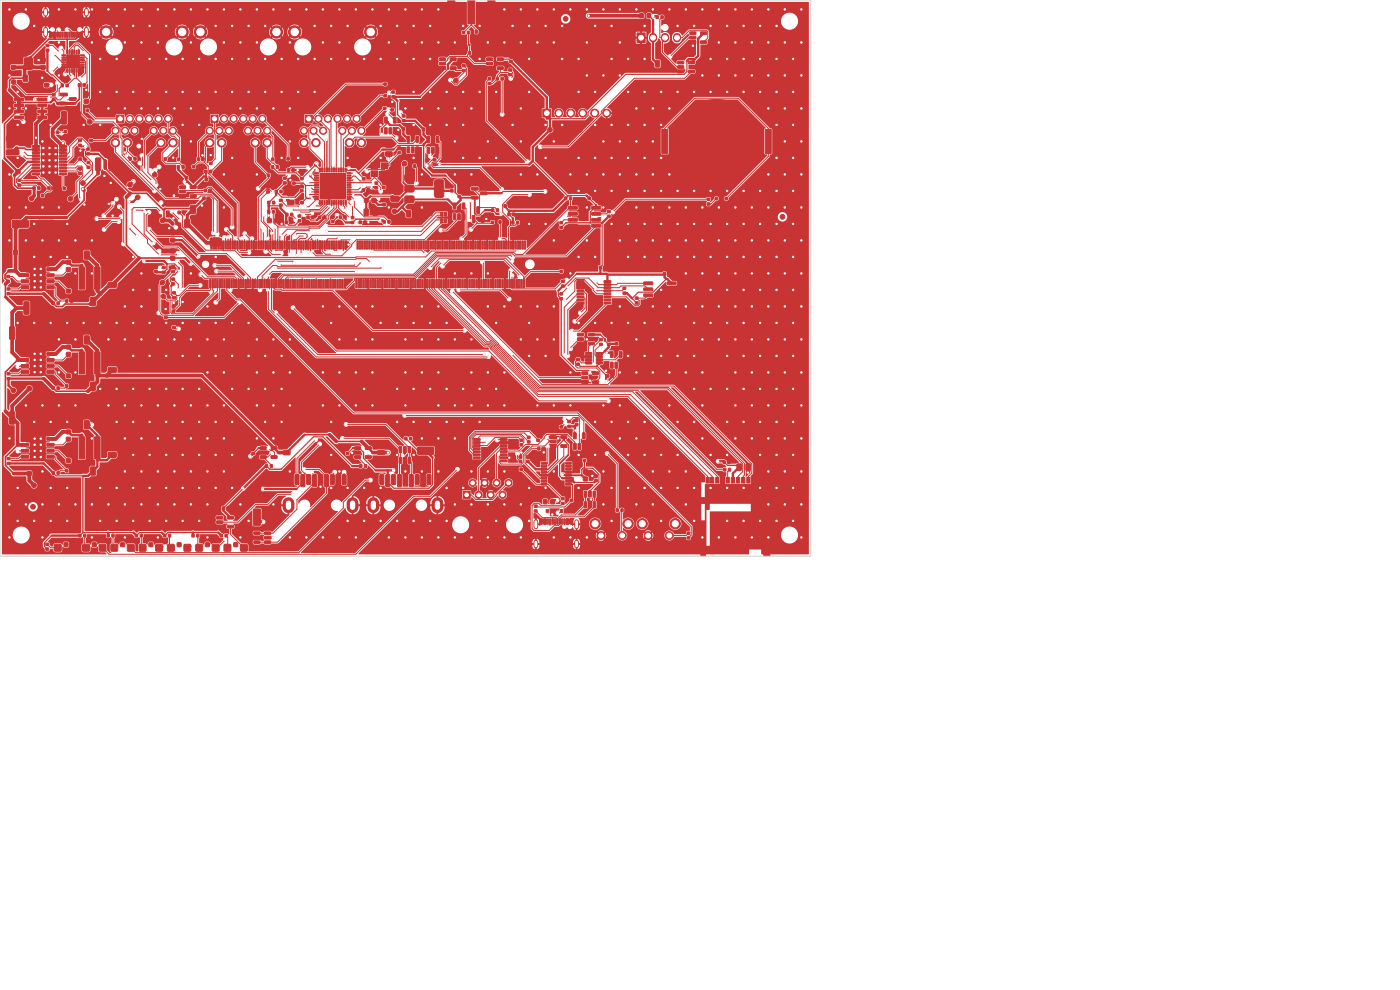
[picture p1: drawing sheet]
<svg xmlns="http://www.w3.org/2000/svg" width="297mm" height="210mm" viewBox="0 0 297 210" stroke-linecap="round" stroke-linejoin="round" font-family="sans-serif">
<g fill="#c83434" stroke="#c83434" stroke-width=".21">
<path d="M81.9 100.7h.6l.2 .1v2.2l-.1 .2-.8-.1z"/>
<path d="M84.4 100.7h.6l.2 .1v2.2l-.1 .2-.8-.1z"/>
<path d="M86.9 100.7h.6l.2 .1v2.2l-.1 .2-.8-.1z"/>
<path d="M89.4 100.7h.6l.2 .1v2.2l-.1 .2-.8-.1z"/>
<path d="M90.6 100.7h.6l.2 .1v1.8l-.1 .2-.7-.1z"/>
<path d="M88.1 100.7h.6l.2 .1 .1 1.8-.2 .2-.7-.1z"/>
<path d="M85.6 100.7h.6l.2 .1v1.8l-.1 .2-.7-.1z"/>
<path d="M83.1 100.7h.6l.2 .1 .1 1.8-.2 .2-.7-.1z"/>
<path d="M80.6 100.7h.6l.2 .1v1.8l-.1 .2-.7-.1z"/>
<path d="M67.6 45.8h.4v.6h-.4z"/>
<path d="M68.5 45.8h.5v.6h-.5z"/>
<path d="M65.1 45.8h.5v.6h-.5z"/>
<path d="M66.1 45.8h.4v.6h-.4z"/>
<path d="M16.8 56.6h1.1v4.7h-1.1z"/>
<path d="M20.1 56.6h1.1v4.7h-1.1z"/>
<path d="M19.2 99.1l.9-.1 .2 .2v1.4l-.1 .2h-.8l-.2-.1z"/>
<path d="M22.2 99.1l.8-.1 .3 .2v1.4l-.2 .2h-.7l-.3-.1z"/>
<path d="M90.6 31.3h.6l-.1 1.2h-.5z"/>
<path d="M91.6 31.3h.5l-.1 1.2h-.4z"/>
<path d="M92.5 31.3h.6l-.1 1.2h-.5z"/>
<path d="M92.5 29h.6l-.1 1.3-.5-.1z"/>
<path d="M90.6 29h.6l-.1 1.3-.5-.1z"/>
<path d="M46.7 113.3h.5v.6h-.5z"/>
<path d="M47.7 113.3h.5v.6h-.5z"/>
<path d="M4.5 74.8h1.6v.6h-1.6z"/>
<path d="M4.5 76.1h1.6v.6h-1.6z"/>
<path d="M4.5 77.3h1.6v.6h-1.6z"/>
<path d="M4.5 78.6h1.6v.6h-1.6z"/>
<path d="M9.9 78.6h1.6v.6h-1.6z"/>
<path d="M9.9 77.3h1.6v.6h-1.6z"/>
<path d="M9.9 76.1h1.6v.6h-1.6z"/>
<path d="M9.9 74.8h1.6v.6h-1.6z"/>
<path d="M6.5 74.6h3v4.8h-3z"/>
<path d="M14.1 97.4h.8v.7h-.8z"/>
<path d="M14.1 95.8h.8v.8h-.8z"/>
<path d="M93.5 45h.5v.3h-.5z"/>
<path d="M93.5 45.5h.5v.3h-.5z"/>
<path d="M93.5 46h.5v.3h-.5z"/>
<path d="M93.5 46.5h.5v.3h-.5z"/>
<path d="M93.5 47h.5v.3h-.5z"/>
<path d="M94.3 47h.4l.1 .3h-.5z"/>
<path d="M94.3 46.5h.4l.1 .3h-.5z"/>
<path d="M94.3 46h.4l.1 .3h-.5z"/>
<path d="M94.3 45.5h.4l.1 .3h-.5z"/>
<path d="M94.3 45h.4l.1 .3h-.5z"/>
<path d="M81.2 43.2h.6v.5h-.6z"/>
<path d="M81.2 42.2h.6v.5h-.6z"/>
<path d="M143.8 13h1.2l.1 .5-1.3 .1z"/>
<path d="M143.8 14l1.2-.1 .1 .5-1.3 .1z"/>
<path d="M143.8 14.9h1.2l.1 .5-1.3 .1z"/>
<path d="M146.1 14.9h1.1l.1 .5-1.2 .1z"/>
<path d="M146.1 13h1.1l.1 .5-1.2 .1z"/>
<path d="M15.1 115.5h1.3v1.4h-1.3z"/>
<path d="M11.6 115.5h1.3v1.4h-1.3z"/>
<path d="M13.6 115.2h.8v.7h-.8z"/>
<path d="M76.3 98.6h.5v.5h-.5z"/>
<path d="M77.3 98.6h.5v.5h-.5z"/>
<path d="M40.7 113.3h.5v.6h-.5z"/>
<path d="M41.7 113.3h.5v.6h-.5z"/>
<path d="M81.4 17.6h.6v.5h-.6z"/>
<path d="M81.4 16.6h.6v.5h-.6z"/>
<path d="M107.9 15.6h.6v.5h-.6z"/>
<path d="M107.9 14.6h.6v.5h-.6z"/>
<path d="M95.6 40.2h.5v.5h-.5z"/>
<path d="M95.6 39.3h.5v.5h-.5z"/>
<path d="M85.4 25.4h.5v.5h-.5z"/>
<path d="M85.4 24.4h.5v.4h-.5z"/>
<path d="M9.5 17.7h.8v.7h-.8z"/>
<path d="M9.5 16.1h.8v.8h-.8z"/>
<path d="M33.1 115.5h1.3v1.4h-1.3z"/>
<path d="M29.6 115.5h1.3v1.4h-1.3z"/>
<path d="M31.6 115.2h.8v.7h-.8z"/>
<path d="M120.6 43.8h1.8l.1 .5-1.9 .1z"/>
<path d="M120.6 45.1h1.8l.1 .5-1.9 .1z"/>
<path d="M120.6 46.4l1.8-.1 .1 .5-1.9 .1z"/>
<path d="M120.6 47.6h1.8l.1 .5-1.9 .1z"/>
<path d="M125.5 47.6h1.9v.5l-1.8 .1z"/>
<path d="M125.5 46.4l1.9-.1v.5l-1.8 .1z"/>
<path d="M125.5 45.1h1.9v.5l-1.8 .1z"/>
<path d="M125.5 43.8h1.9v.5l-1.8 .1z"/>
<path d="M115.9 108.1h.5v.6h-.5z"/>
<path d="M116.9 108.1h.5v.6h-.5z"/>
<path d="M118.9 108.1h.5v.6h-.5z"/>
<path d="M119.9 108.1h.5v.6h-.5z"/>
<path d="M105.3 16.4h.4v.6h-.4z"/>
<path d="M106.3 16.4h.5v.6h-.5z"/>
<path d="M56.8 46.4h.7v.8h-.7z"/>
<path d="M58.3 46.4h.8v.8h-.8z"/>
<path d="M36.6 69.2h.6v.5h-.6z"/>
<path d="M36.6 68.2h.6v.5h-.6z"/>
<path d="M55.2 94.8h1.2l.1 .5h-1.2z"/>
<path d="M55.2 95.7h1.2l.1 .5-1.2 .1z"/>
<path d="M55.2 96.7h1.2l.1 .5h-1.2z"/>
<path d="M57.5 96.7h1.2l.1 .5h-1.2z"/>
<path d="M57.5 94.8h1.2l.1 .5h-1.2z"/>
<path d="M113.4 108.2h.5v.4h-.5z"/>
<path d="M113.4 107.1h.5v.5h-.5z"/>
<path d="M36.4 57.3h.6v.5h-.6z"/>
<path d="M36.4 56.3h.6v.5h-.6z"/>
<path d="M128.9 45.6h.6v.5h-.6z"/>
<path d="M128.9 44.6h.6v.5h-.6z"/>
<path d="M130.7 107.9h.5v.6h-.5z"/>
<path d="M131.7 107.9h.5v.6h-.5z"/>
<path d="M91.9 34.7h.6v.4h-.6z"/>
<path d="M91.9 33.7h.6v.4h-.6z"/>
<path d="M110.3 99.3h.5v.5h-.5z"/>
<path d="M111.3 99.3h.4v.5h-.4z"/>
<path d="M72 45.8h.4v.5h-.4z"/>
<path d="M72.9 45.8h.5v.5h-.5z"/>
<path d="M60.2 95.6l1.2-.1 .2 .3-.1 .5-.2 .2h-1l-.2-.2z"/>
<path d="M60.2 93.7l1.2-.1 .2 .2-.1 .6-.2 .2h-1l-.2-.2z"/>
<path d="M81.6 27.1l.5 .1v1.2l-.5-.1z"/>
<path d="M82.5 27.1l.6 .1-.1 1.2-.5-.1z"/>
<path d="M83.5 27.1l.5 .1v1.2l-.5-.1z"/>
<path d="M83.5 24.9h.5v1.2l-.5-.1z"/>
<path d="M81.6 24.9h.5v1.2l-.5-.1z"/>
<path d="M158.4 101.3h.7v1.2h-.7z"/>
<path d="M157.3 101.3h.7v1.2h-.7z"/>
<path d="M156.2 101.3h.7v1.2h-.7z"/>
<path d="M155.1 101.3h.7v1.2h-.7z"/>
<path d="M154 101.3h.7v1.2h-.7z"/>
<path d="M152.9 101.3h.7v1.2h-.7z"/>
<path d="M151.8 101.3h.7v1.2h-.7z"/>
<path d="M150.7 101.3h.7v1.2h-.7z"/>
<path d="M149.8 101.3h.7v1.2h-.7z"/>
<path d="M148.7 112h1v.8h-1z"/>
<path d="M148.7 105.6h1v1.2h-1z"/>
<path d="M148.7 115.1h1v2.8h-1z"/>
<path d="M159.8 101.3h1v1.2h-1z"/>
<path d="M162 116h1.3v1.9h-1.3z"/>
<path d="M34.8 33.5h.5v.5h-.5z"/>
<path d="M35.8 33.5h.5v.5h-.5z"/>
<path d="M10.2 39.6h.4v.6h-.4z"/>
<path d="M11.2 39.6h.4v.6h-.4z"/>
<path d="M10.9 27.8h.5v.6h-.5z"/>
<path d="M12 27.8h.4v.6h-.4z"/>
<path d="M84.4 32.1h.6v.5h-.6z"/>
<path d="M84.4 31.2h.6v.4h-.6z"/>
<path d="M100.8 6.5h.5v.5h-.5z"/>
<path d="M101.8 6.5h.5v.5h-.5z"/>
<path d="M115.1 23.2h1.7v1.7h-1.7z"/>
<path d="M82.9 23.1h.6v.5h-.6z"/>
<path d="M82.9 22.1h.6v.5h-.6z"/>
<path d="M16.7 30.6h.6v.5h-.6z"/>
<path d="M16.7 29.6h.6v.4h-.6z"/>
<path d="M70.3 46.8h.5v.4h-.5z"/>
<path d="M70.3 45.8h.5v.5h-.5z"/>
<path d="M14.1 56.8h.8v.7h-.8z"/>
<path d="M14.1 55.2h.8v.8h-.8z"/>
<path d="M60.9 33.4h.5v.5h-.5z"/>
<path d="M61.8 33.4h.5v.5h-.5z"/>
<path d="M13.9 81.6h.5v.5h-.5z"/>
<path d="M15 81.6h.4v.5h-.4z"/>
<path d="M78.7 36.3h1.4v1.2h-1.4z"/>
<path d="M80.9 36.3h1.4v1.2h-1.4z"/>
<path d="M80.9 34.6h1.4v1.1h-1.4z"/>
<path d="M78.7 34.6h1.4v1.1h-1.4z"/>
<path d="M61 35.8h.5v.5h-.5z"/>
<path d="M61.9 35.8h.5v.5h-.5z"/>
<path d="M100.2 45.8h.6l-.1 1.4-.5-.1z"/>
<path d="M102.1 45.8h.6l-.1 1.4-.5-.1z"/>
<path d="M101.2 43.9h.5l-.1 1.4-.5-.1z"/>
<path d="M118.8 90.3h.5v.5h-.5z"/>
<path d="M118.8 89.4h.5v.4h-.5z"/>
<path d="M18.3 23.2h.4v.5h-.4z"/>
<path d="M19.2 23.2h.5v.5h-.5z"/>
<path d="M2.1 87.4l.8-.1 .2 .2 .1 2.2-.2 .3h-.7l-.3-.2z"/>
<path d="M5 87.4l.9-.1 .2 .2v2.2l-.1 .3h-.8l-.2-.2z"/>
<path d="M34.7 113.3h.5v.6h-.5z"/>
<path d="M35.7 113.3h.5v.6h-.5z"/>
<path d="M5.2 12.3h1.6v2.4h-1.6z"/>
<path d="M5.2 8.3h1.6v2.4h-1.6z"/>
<path d="M123.5 78.9h1.1l.1 .5h-1.2z"/>
<path d="M123.5 79.9l1.1-.1 .1 .5-1.2 .1z"/>
<path d="M123.5 80.8h1.1l.1 .5h-1.2z"/>
<path d="M125.7 80.8h1.2l.1 .5h-1.2z"/>
<path d="M125.7 78.9h1.2l.1 .5h-1.2z"/>
<path d="M81.3 22.7h.6v.5h-.6z"/>
<path d="M81.3 21.8h.6v.4h-.6z"/>
<path d="M85.9 92.7h.4v.6h-.4z"/>
<path d="M86.9 92.7h.5v.6h-.5z"/>
<path d="M43 41.8h.5v.6h-.5z"/>
<path d="M44 41.8h.5v.6h-.5z"/>
<path d="M62.1 38.6h.5v.5h-.5z"/>
<path d="M62.1 37.7h.5v.4h-.5z"/>
<path d="M146.4 6.8h1.2v.5h-1.2z"/>
<path d="M146.4 7.7h1.2v.5l-1.2 .1z"/>
<path d="M146.4 8.7h1.2v.5h-1.2z"/>
<path d="M148.6 8.7h1.2l.1 .5h-1.2z"/>
<path d="M148.6 6.8h1.2l.1 .5h-1.2z"/>
<path d="M40.8 35.1h.5v.5h-.5z"/>
<path d="M41.8 35.1h.5v.5h-.5z"/>
<path d="M127.2 72.8h.6v.5h-.6z"/>
<path d="M127.2 71.8h.6v.5h-.6z"/>
<path d="M84.7 97l.5 .1-.1 1.2-.4-.1z"/>
<path d="M85.6 97l.6 .1-.1 1.2-.5-.1z"/>
<path d="M86.6 97l.5 .1-.1 1.2-.4-.1z"/>
<path d="M86.6 94.8h.5l-.1 1.2-.4-.1z"/>
<path d="M85.6 94.8h.6l-.1 1.2-.5-.1z"/>
<path d="M84.7 94.8h.5l-.1 1.2-.4-.1z"/>
<path d="M5.1 64.1l.8-.1 .3 .1v2.3l-.2 .3h-.7l-.2-.2z"/>
<path d="M8.1 64.1l.8-.1 .2 .1v2.3l-.1 .3h-.8l-.2-.2z"/>
<path d="M74.5 47h.6v.4h-.6z"/>
<path d="M74.5 45.9h.6v.5h-.6z"/>
<path d="M73.2 35.6l.3 .1-.1 .8h-.2z"/>
<path d="M72.7 35.6l.3 .1-.1 .8h-.2z"/>
<path d="M72.2 35.6l.3 .1-.1 .8h-.2z"/>
<path d="M71.7 35.6l.3 .1-.1 .8h-.2z"/>
<path d="M71.2 35.6l.3 .1-.1 .8h-.2z"/>
<path d="M70.7 35.6l.3 .1-.1 .8h-.2z"/>
<path d="M70.2 35.6l.3 .1-.1 .8h-.2z"/>
<path d="M69.7 35.6l.3 .1-.1 .8h-.2z"/>
<path d="M69.2 35.6l.3 .1-.1 .8h-.2z"/>
<path d="M68.7 35.6l.3 .1-.1 .8h-.2z"/>
<path d="M68.2 35.6l.3 .1-.1 .8h-.2z"/>
<path d="M67.7 35.6l.3 .1-.1 .8h-.2z"/>
<path d="M66.7 36.6h.9v.2l-.8 .1z"/>
<path d="M66.7 37.1h.9v.2l-.8 .1z"/>
<path d="M66.7 37.6h.9v.2l-.8 .1z"/>
<path d="M66.7 38.1h.9v.2l-.8 .1z"/>
<path d="M66.7 38.6h.9v.2l-.8 .1z"/>
<path d="M66.7 39.1h.9v.2l-.8 .1z"/>
<path d="M66.7 39.6h.9v.2l-.8 .1z"/>
<path d="M66.7 40.1h.9v.2l-.8 .1z"/>
<path d="M66.7 40.6h.9v.2l-.8 .1z"/>
<path d="M66.7 41.1h.9v.2l-.8 .1z"/>
<path d="M66.7 41.6h.9v.2l-.8 .1z"/>
<path d="M66.7 42.1h.9v.2l-.8 .1z"/>
<path d="M67.7 42.5h.3l-.1 .9-.2-.1z"/>
<path d="M68.2 42.5h.3l-.1 .9-.2-.1z"/>
<path d="M68.7 42.5h.3l-.1 .9-.2-.1z"/>
<path d="M69.2 42.5h.3l-.1 .9-.2-.1z"/>
<path d="M69.7 42.5h.3l-.1 .9-.2-.1z"/>
<path d="M70.2 42.5h.3l-.1 .9-.2-.1z"/>
<path d="M70.7 42.5h.3l-.1 .9-.2-.1z"/>
<path d="M71.2 42.5h.3l-.1 .9-.2-.1z"/>
<path d="M71.7 42.5h.3l-.1 .9-.2-.1z"/>
<path d="M72.2 42.5h.3l-.1 .9-.2-.1z"/>
<path d="M72.7 42.5h.3l-.1 .9-.2-.1z"/>
<path d="M73.2 42.5h.3l-.1 .9-.2-.1z"/>
<path d="M73.6 42.1h.8l.1 .2-.9 .1z"/>
<path d="M73.6 41.6h.8l.1 .2-.9 .1z"/>
<path d="M73.6 41.1h.8l.1 .2-.9 .1z"/>
<path d="M73.6 40.6h.8l.1 .2-.9 .1z"/>
<path d="M73.6 40.1h.8l.1 .2-.9 .1z"/>
<path d="M73.6 39.6h.8l.1 .2-.9 .1z"/>
<path d="M73.6 39.1h.8l.1 .2-.9 .1z"/>
<path d="M73.6 38.6h.8l.1 .2-.9 .1z"/>
<path d="M73.6 38.1h.8l.1 .2-.9 .1z"/>
<path d="M73.6 37.6h.8l.1 .2-.9 .1z"/>
<path d="M73.6 37.1h.8l.1 .2-.9 .1z"/>
<path d="M73.6 36.6h.8l.1 .2-.9 .1z"/>
<path d="M68 36.9h5.2v5.2h-5.2z"/>
<path d="M98.2 104.2h1.6v1.5h-1.6z"/>
<path d="M83 41.7l1.5-.1 .2 .2v.8l-.3 .1h-1.4l-.1-.2z"/>
<path d="M83 38.7l1.5-.1 .2 .3v.7l-.3 .2h-1.4l-.1-.3z"/>
<path d="M3.8 39h.6v.5h-.6z"/>
<path d="M3.8 38h.6v.5h-.6z"/>
<path d="M129.5 76.8l.6 .1-.1 1.2-.5-.1z"/>
<path d="M130.5 76.8l.5 .1-.1 1.2-.4-.1z"/>
<path d="M131.4 76.8l.6 .1-.1 1.2-.5-.1z"/>
<path d="M131.4 74.6h.6l-.1 1.2h-.5z"/>
<path d="M129.5 74.6h.6l-.1 1.2h-.5z"/>
<path d="M80.2 95.6l1.2-.1 .2 .3-.1 .5-.2 .2h-1l-.2-.2z"/>
<path d="M80.2 93.7l1.2-.1 .2 .2-.1 .6-.2 .2h-1l-.2-.2z"/>
<path d="M86.4 31.2h.5l-.1 1.3-.5-.1z"/>
<path d="M87.3 31.2h.6l-.1 1.3-.5-.1z"/>
<path d="M88.3 31.2h.5l-.1 1.3-.5-.1z"/>
<path d="M88.3 28.9l.5 .1-.1 1.2-.5-.1z"/>
<path d="M86.4 28.9l.5 .1-.1 1.2-.5-.1z"/>
<path d="M151.7 41.9h.5v.4h-.5z"/>
<path d="M153.8 41.9h.5v.4h-.5z"/>
<path d="M77.3 42.1h.8v.8h-.8z"/>
<path d="M78.9 42.1h.8v.8h-.8z"/>
<path d="M126.2 101.7h.5v.5h-.5z"/>
<path d="M126.2 100.7h.5v.5h-.5z"/>
<path d="M16.7 113.3h.5v.6h-.5z"/>
<path d="M17.7 113.3h.5v.6h-.5z"/>
<path d="M38.1 39.4h1.2l.1 .5-1.3 .1z"/>
<path d="M38.1 40.4h1.2l.1 .5h-1.3z"/>
<path d="M38.1 41.3h1.2l.1 .5-1.3 .1z"/>
<path d="M40.4 41.3h1.2v.5l-1.2 .1z"/>
<path d="M40.4 39.4h1.2v.5l-1.2 .1z"/>
<path d="M56.7 36.9h.5v.6h-.5z"/>
<path d="M57.7 36.9h.4v.6h-.4z"/>
<path d="M1.5 98.1h.6v.4h-.6z"/>
<path d="M1.5 97.1h.6v.4h-.6z"/>
<path d="M124.8 41.8h.4v.5h-.4z"/>
<path d="M125.7 41.8h.5v.5h-.5z"/>
<path d="M63.9 100.7h.6l.2 .1v2.2l-.1 .2-.8-.1z"/>
<path d="M66.4 100.7h.6l.2 .1v2.2l-.1 .2-.8-.1z"/>
<path d="M68.9 100.7h.6l.2 .1v2.2l-.1 .2-.8-.1z"/>
<path d="M71.4 100.7h.6l.2 .1v2.2l-.1 .2-.8-.1z"/>
<path d="M72.6 100.7h.6l.2 .1v1.8l-.1 .2-.7-.1z"/>
<path d="M70.1 100.7h.6l.2 .1 .1 1.8-.2 .2-.7-.1z"/>
<path d="M67.6 100.7h.6l.2 .1v1.8l-.1 .2-.7-.1z"/>
<path d="M65.1 100.7h.6l.2 .1 .1 1.8-.2 .2-.7-.1z"/>
<path d="M62.6 100.7h.6l.2 .1v1.8l-.1 .2-.7-.1z"/>
<path d="M28.7 113.3h.5v.6h-.5z"/>
<path d="M29.7 113.3h.5v.6h-.5z"/>
<path d="M139.2 3.4h.5v.5h-.5z"/>
<path d="M140.2 3.4h.5v.5h-.5z"/>
<path d="M86.3 44.7l.7-.1 .2 .2v1l-.2 .3h-.6l-.2-.2z"/>
<path d="M88.2 44.7l.6-.1 .3 .2v1l-.2 .3h-.5l-.3-.2z"/>
<path d="M1.4 31.8h2.5l.1 .2v.7l-.2 .2h-2.3l-.2-.3z"/>
<path d="M1.4 28.9l2.5-.1 .1 .2v.8l-.2 .1h-2.3l-.2-.2z"/>
<path d="M18.4 32.4h.6v.5h-.6z"/>
<path d="M18.4 31.4h.6v.4h-.6z"/>
<path d="M7 39.6h.5v.6h-.5z"/>
<path d="M8 39.6h.5v.6h-.5z"/>
<path d="M19.2 81.1l.9-.1 .2 .2v1.4l-.1 .2h-.8l-.2-.1z"/>
<path d="M22.2 81.1l.8-.1 .3 .2v1.4l-.2 .2h-.7l-.3-.1z"/>
<path d="M87.7 34.9h.5v.6h-.5z"/>
<path d="M88.8 34.9h.4v.6h-.4z"/>
<path d="M1.5 80.1h.6v.4h-.6z"/>
<path d="M1.5 79.1h.6v.4h-.6z"/>
<path d="M51.1 115.5h1.3v1.4h-1.3z"/>
<path d="M47.6 115.5h1.3v1.4h-1.3z"/>
<path d="M49.6 115.2h.8v.7h-.8z"/>
<path d="M81.9 32.2h1.2l.1 .2v.6l-.2 .2h-1.1l-.1-.3z"/>
<path d="M81.9 30.3h1.2l.1 .2v.6l-.2 .2h-1.1l-.1-.3z"/>
<path d="M44.4 34.4h.6v.5h-.6z"/>
<path d="M44.4 33.5h.6v.4h-.6z"/>
<path d="M90.3 34.8h.5v.5h-.5z"/>
<path d="M90.3 33.8h.5v.4h-.5z"/>
<path d="M97.2 41.5h.5v.4h-.5z"/>
<path d="M97.2 40.5h.5v.5h-.5z"/>
<path d="M128.7 79.5h.5v.5h-.5z"/>
<path d="M129.7 79.5h.4v.5h-.4z"/>
<path d="M11.1 64h.4v.6h-.4z"/>
<path d="M12.1 64h.5v.6h-.5z"/>
<path d="M128.9 72.8h.5v.5h-.5z"/>
<path d="M128.9 71.9h.5v.5h-.5z"/>
<path d="M114.5 110.1l.6 .1-.1 1-.5-.1z"/>
<path d="M115.3 110.1l.6 .1-.1 1-.5-.1z"/>
<path d="M116.6 110.1h.3l-.1 1.1-.2-.1z"/>
<path d="M117.6 110.1h.3l-.1 1.1-.2-.1z"/>
<path d="M118.1 110.1h.3l-.1 1.1-.2-.1z"/>
<path d="M119.1 110.1h.3l-.1 1.1-.2-.1z"/>
<path d="M120.1 110.1l.6 .1-.1 1-.5-.1z"/>
<path d="M120.9 110.1l.6 .1-.1 1-.5-.1z"/>
<path d="M119.6 110.1h.3l-.1 1.1-.2-.1z"/>
<path d="M118.6 110.1h.3l-.1 1.1-.2-.1z"/>
<path d="M117.1 110.1h.3l-.1 1.1-.2-.1z"/>
<path d="M116.1 110.1h.3l-.1 1.1-.2-.1z"/>
<path d="M122.4 59.6l1.4-.1 .1 .4h-1.4z"/>
<path d="M122.4 60.2h1.4l.1 .3-1.4 .1z"/>
<path d="M122.4 60.9l1.4-.1 .1 .4h-1.4z"/>
<path d="M122.4 61.5h1.4l.1 .3-1.4 .1z"/>
<path d="M122.4 62.2l1.4-.1 .1 .4h-1.4z"/>
<path d="M122.4 62.8h1.4l.1 .3-1.4 .1z"/>
<path d="M122.4 63.5l1.4-.1 .1 .4h-1.4z"/>
<path d="M122.4 64.1h1.4l.1 .3-1.4 .1z"/>
<path d="M128.2 64.1h1.3l.1 .3-1.4 .1z"/>
<path d="M128.2 63.5l1.3-.1 .1 .4h-1.4z"/>
<path d="M128.2 62.8h1.3l.1 .3-1.4 .1z"/>
<path d="M128.2 62.2l1.3-.1 .1 .4h-1.4z"/>
<path d="M128.2 61.5h1.3l.1 .3-1.4 .1z"/>
<path d="M128.2 60.9l1.3-.1 .1 .4h-1.4z"/>
<path d="M128.2 60.2h1.3l.1 .3-1.4 .1z"/>
<path d="M128.2 59.6l1.3-.1 .1 .4h-1.4z"/>
<path d="M36.6 65.8h.5v.4h-.5z"/>
<path d="M36.6 64.8h.5v.5h-.5z"/>
<path d="M11.1 100h.4v.6h-.4z"/>
<path d="M12.1 100h.5v.6h-.5z"/>
<path d="M64.7 24.4h1.6v1.6h-1.6z"/>
<path d="M56.6 40.5h.5v.4h-.5z"/>
<path d="M56.6 39.5h.5v.4h-.5z"/>
<path d="M9.8 10.4h.5v.5h-.5z"/>
<path d="M9.8 9.4h.5v.5h-.5z"/>
<path d="M104.3 44.3h.5v.6h-.5z"/>
<path d="M105.3 44.3h.5v.6h-.5z"/>
<path d="M136.6 59.8h1.8l.1 .5-1.9 .1z"/>
<path d="M136.6 61.1h1.8l.1 .5-1.9 .1z"/>
<path d="M136.6 62.4l1.8-.1 .1 .5-1.9 .1z"/>
<path d="M136.6 63.6h1.8l.1 .5-1.9 .1z"/>
<path d="M141.5 63.6h1.9v.5l-1.8 .1z"/>
<path d="M141.5 62.4l1.9-.1v.5l-1.8 .1z"/>
<path d="M141.5 61.1h1.9v.5l-1.8 .1z"/>
<path d="M141.5 59.8h1.9v.5l-1.8 .1z"/>
<path d="M116.7 92.5l1.2-.1 .1 .5-1.2 .1z"/>
<path d="M116.7 93.4h1.2l.1 .5-1.2 .1z"/>
<path d="M116.7 94.4l1.2-.1 .1 .5-1.2 .1z"/>
<path d="M119 94.4l1.2-.1 .1 .5-1.3 .1z"/>
<path d="M119 92.5l1.2-.1 .1 .5-1.3 .1z"/>
<path d="M81.3 46.8h.4v.5h-.4z"/>
<path d="M82.3 46.8h.5v.5h-.5z"/>
<path d="M17.9 53.3l.8-.1 .3 .2v1.4l-.2 .2h-.7l-.3-.1z"/>
<path d="M20.8 53.3l.9-.1 .2 .2v1.4l-.1 .2h-.8l-.2-.1z"/>
<path d="M34.9 67.1h.5v.5h-.5z"/>
<path d="M34.9 66.1h.5v.5h-.5z"/>
<path d="M56.3 98.6h.5v.5h-.5z"/>
<path d="M57.3 98.6h.5v.5h-.5z"/>
<path d="M118.8 48h.5v.5h-.5z"/>
<path d="M118.8 47h.5v.5h-.5z"/>
<path d="M57.6 33.5h.5v.6h-.5z"/>
<path d="M58.6 33.5h.5v.6h-.5z"/>
<path d="M63.7 40.2h.6v.5h-.6z"/>
<path d="M63.7 39.3h.6v.4h-.6z"/>
<path d="M145.8 113.9h.5v.4h-.5z"/>
<path d="M145.8 112.9h.5v.4h-.5z"/>
<path d="M23 96l1.5-.1 .2 .2v.8l-.3 .2-1.3-.1-.2-.2z"/>
<path d="M23 93h1.5l.2 .2v.7l-.3 .2h-1.3l-.2-.3z"/>
<path d="M156.4 98.4h.7l.2 .1v1.1l-.1 .2h-.6l-.3-.1z"/>
<path d="M158.3 98.4h.7l.2 .1v1.1l-.1 .2h-.6l-.3-.1z"/>
<path d="M140.4 27.5h1.2v5h-1.2z"/>
<path d="M162.3 27.5h1.3v5h-1.3z"/>
<path d="M60.5 46.9h.5v.5h-.5z"/>
<path d="M61.4 46.9h.5v.5h-.5z"/>
<path d="M39.1 115.5h1.3v1.4h-1.3z"/>
<path d="M35.6 115.5h1.3v1.4h-1.3z"/>
<path d="M37.6 115.2h.8v.7h-.8z"/>
<path d="M47.2 107.5h.5v.6h-.5z"/>
<path d="M48.1 107.5h.5v.6h-.5z"/>
<path d="M135.7 2.9h.8v.9h-.8z"/>
<path d="M137.3 2.9h.7v.9h-.7z"/>
<path d="M20.3 33.6l.8-.1 .3 .1v2.3l-.2 .3h-.7l-.3-.2z"/>
<path d="M23.3 33.6l.8-.1 .2 .1v2.3l-.1 .3h-.8l-.2-.2z"/>
<path d="M16.8 92.7h1.1v4.7h-1.1z"/>
<path d="M20.1 92.7h1.1v4.7h-1.1z"/>
<path d="M14.1 61.4h.8v.7h-.8z"/>
<path d="M14.1 59.8h.8v.8h-.8z"/>
<path d="M4.5 92.8h1.6v.6h-1.6z"/>
<path d="M4.5 94.1h1.6v.6h-1.6z"/>
<path d="M4.5 95.3h1.6v.6h-1.6z"/>
<path d="M4.5 96.6h1.6v.6h-1.6z"/>
<path d="M9.9 96.6h1.6v.6h-1.6z"/>
<path d="M9.9 95.3h1.6v.6h-1.6z"/>
<path d="M9.9 94.1h1.6v.6h-1.6z"/>
<path d="M9.9 92.8h1.6v.6h-1.6z"/>
<path d="M6.5 92.5h3v4.9h-3z"/>
<path d="M123.7 97.4h.5v.5h-.5z"/>
<path d="M123.7 96.5h.5v.5h-.5z"/>
<path d="M53.8 108h1.2l.3 .1v3.1l-.2 .2-1.1 .1-.3-.2z"/>
<path d="M53.8 102.6l1.2-.1 .3 .2v3.1l-.2 .2-1.1 .1-.3-.2z"/>
<path d="M13.1 23.7l.8-.1 .2 .2 .1 2.3-.2 .2h-.7l-.3-.1z"/>
<path d="M16 23.7l.9-.1 .2 .2v2.3l-.2 .2h-.7l-.2-.1z"/>
<path d="M24.7 24.4h1.6v1.6h-1.6z"/>
<path d="M75.2 94.8h1.2l.1 .5h-1.2z"/>
<path d="M75.2 95.7h1.2l.1 .5-1.2 .1z"/>
<path d="M75.2 96.7h1.2l.1 .5h-1.2z"/>
<path d="M77.5 96.7h1.2l.1 .5h-1.2z"/>
<path d="M77.5 94.8h1.2l.1 .5h-1.2z"/>
<path d="M43.5 37.8h.5v.6h-.5z"/>
<path d="M44.5 37.8h.4v.6h-.4z"/>
<path d="M14.1 92.8h.8v.7h-.8z"/>
<path d="M14.1 91.2h.8v.8h-.8z"/>
<path d="M13.9 63.6h.5v.5h-.5z"/>
<path d="M15 63.6h.4v.5h-.4z"/>
<path d="M130.6 72.7h.5v.5h-.5z"/>
<path d="M130.6 71.7h.5v.5h-.5z"/>
<path d="M139.1 12.9l.6-.1 .3 .2v1l-.2 .2-.6 .1-.2-.2z"/>
<path d="M141 12.9l.6-.1 .3 .2v1l-.2 .2-.6 .1-.2-.2z"/>
<path d="M121 105.9h.5v.5h-.5z"/>
<path d="M122 105.9h.4v.5h-.4z"/>
<path d="M21.1 115.5h1.3v1.4h-1.3z"/>
<path d="M17.6 115.5h1.3v1.4h-1.3z"/>
<path d="M19.6 115.2h.8v.7h-.8z"/>
<path d="M103.2 12.3h1.2l.1 .5h-1.2z"/>
<path d="M103.2 13.2h1.2l.1 .5-1.2 .1z"/>
<path d="M103.2 14.2h1.2l.1 .5h-1.2z"/>
<path d="M105.5 14.2h1.2l.1 .5h-1.2z"/>
<path d="M105.5 12.3h1.2l.1 .5h-1.2z"/>
<path d="M23 60l1.5-.1 .2 .3v.7l-.3 .1h-1.3l-.2-.2z"/>
<path d="M23 57h1.5l.2 .2v.7l-.3 .2h-1.3l-.2-.2z"/>
<path d="M118.8 57.3h.6v.5h-.6z"/>
<path d="M118.8 56.4h.6v.4h-.6z"/>
<path d="M61 42.5h1.3l.1 .2v.6l-.2 .1h-1.1l-.1-.2z"/>
<path d="M61 40.6h1.3l.1 .2v.6l-.2 .1h-1.1l-.1-.2z"/>
<path d="M79.5 39.6h.6v.5h-.6z"/>
<path d="M79.5 38.6h.6v.5h-.6z"/>
<path d="M88.6 94.9l3.3-.1 .2 .3-.1 1.1-.2 .2h-3.1l-.2-.3z"/>
<path d="M94 94.9l3.3-.1 .1 .3v1.1l-.2 .2h-3.1l-.1-.3z"/>
<path d="M81.1 39.5h.6v.5h-.6z"/>
<path d="M81.1 38.6h.6v.4h-.6z"/>
<path d="M76.2 46.9h.5v.5h-.5z"/>
<path d="M77.2 46.9h.5v.5h-.5z"/>
<path d="M119.1 60.4h.6v.5h-.6z"/>
<path d="M119.1 59.4h.6v.5h-.6z"/>
<path d="M40.4 43.6l.9-.1 .2 .2v1.4l-.2 .2h-.7l-.2-.1z"/>
<path d="M43.4 43.6l.8-.1 .2 .2v1.4l-.1 .2h-.7l-.3-.1z"/>
<path d="M5 16l.6-.1 .3 .2v1l-.2 .2-.6 .1-.2-.2z"/>
<path d="M6.9 16l.6-.1 .3 .2v1l-.2 .2-.6 .1-.2-.2z"/>
<path d="M89.6 27.2h.5v.5h-.5z"/>
<path d="M90.6 27.2h.4v.5h-.4z"/>
<path d="M110.1 97.6h.6v.5h-.6z"/>
<path d="M110.1 96.7h.6v.5h-.6z"/>
<path d="M63.2 46.6h.6v.5h-.6z"/>
<path d="M63.2 45.6h.6v.5h-.6z"/>
<path d="M132.2 61.9h.5v.5h-.5z"/>
<path d="M132.2 60.9h.5v.5h-.5z"/>
<path d="M56.8 42.7h.5v.6h-.5z"/>
<path d="M57.8 42.7h.5v.6h-.5z"/>
<path d="M57.6 35.1h.5v.6h-.5z"/>
<path d="M58.6 35.1h.5v.6h-.5z"/>
<path d="M43.4 36.1h.5v.6h-.5z"/>
<path d="M44.5 36.1h.4v.6h-.4z"/>
<path d="M121.7 94.1h.5v1.3l-.5-.1z"/>
<path d="M122.7 94.1h.5l-.1 1.3-.5-.1z"/>
<path d="M123.6 94.1h.5v1.3l-.5-.1z"/>
<path d="M123.6 91.8l.5 .1v1.2l-.5-.1z"/>
<path d="M121.7 91.8l.5 .1v1.2l-.5-.1z"/>
<path d="M98.1 14.7h.6v.5h-.6z"/>
<path d="M98.1 13.7h.6v.5h-.6z"/>
<path d="M127.1 56.5h.5v.5h-.5z"/>
<path d="M128.1 56.5h.5v.5h-.5z"/>
<path d="M13.4 39.7h.5v.6h-.5z"/>
<path d="M14.4 39.7h.5v.6h-.5z"/>
<path d="M2.9 53.2h.8v.8h-.8z"/>
<path d="M4.5 53.2h.7v.8h-.7z"/>
<path d="M36.4 47.2h.4v.5h-.4z"/>
<path d="M37.3 47.2h.5v.5h-.5z"/>
<path d="M2.4 13.9h.8v.8h-.8z"/>
<path d="M2.4 12.3h.8v.8h-.8z"/>
<path d="M14.1 74.8h.8v.7h-.8z"/>
<path d="M14.1 73.2h.8v.8h-.8z"/>
<path d="M76.9 37.6h.5v.5h-.5z"/>
<path d="M76.9 36.7h.5v.5h-.5z"/>
<path d="M99.2 0h1.6v5.1h-1.6z"/>
<path d="M95 0h1.5v5.1h-1.5z"/>
<path d="M103.5 0h1.5v5.1h-1.5z"/>
<path d="M120.5 90.2h.5v.5h-.5z"/>
<path d="M120.5 89.2h.5v.5h-.5z"/>
<path d="M1.5 62.1h.6v.4h-.6z"/>
<path d="M1.5 61.1h.6v.4h-.6z"/>
<path d="M100 39.8h1.4v.4l-1.3 .1z"/>
<path d="M100 41.7h1.4v.4l-1.3 .1z"/>
<path d="M101.9 40.7h1.3l.1 .5-1.3 .1z"/>
<path d="M123.8 101.2h.8v.8h-.8z"/>
<path d="M123.8 99.7h.8v.7h-.8z"/>
<path d="M134.8 64h.5v.5h-.5z"/>
<path d="M134.8 63h.5v.5h-.5z"/>
<path d="M122.1 89.8h.5v.5h-.5z"/>
<path d="M122.1 88.9h.5v.4h-.5z"/>
<path d="M122.5 70.7h1.2l.1 .5-1.2 .1z"/>
<path d="M122.5 71.7l1.2-.1 .1 .5-1.2 .1z"/>
<path d="M122.5 72.6h1.2l.1 .5-1.2 .1z"/>
<path d="M124.8 72.6h1.2l.1 .5-1.2 .1z"/>
<path d="M124.8 70.7h1.2l.1 .5-1.2 .1z"/>
<path d="M13 17.8h.4v.6h-.4z"/>
<path d="M14 17.8h.5v.6h-.5z"/>
<path d="M96.2 45.4h.5l-.1 1.2h-.5z"/>
<path d="M97.1 45.4h.6l-.1 1.2h-.5z"/>
<path d="M98.1 45.4h.5l-.1 1.2h-.5z"/>
<path d="M98.1 43.1h.5l-.1 1.3-.5-.1z"/>
<path d="M96.2 43.1h.5l-.1 1.3-.5-.1z"/>
<path d="M108.1 12.8h.6v.5h-.6z"/>
<path d="M108.1 11.8h.6v.5h-.6z"/>
<path d="M99.4 10.9h.5v.6h-.5z"/>
<path d="M100.4 10.9h.5v.6h-.5z"/>
<path d="M153.5 99.3h.5v.6h-.5z"/>
<path d="M154.5 99.3h.5v.6h-.5z"/>
<path d="M32.8 57.3h.6v.5h-.6z"/>
<path d="M32.8 56.4h.6v.5h-.6z"/>
<path d="M105.8 46.8h.5v.6h-.5z"/>
<path d="M106.9 46.8h.4v.6h-.4z"/>
<path d="M44.7 24.4h1.6v1.6h-1.6z"/>
<path d="M85.3 27.1h.5v.5h-.5z"/>
<path d="M86.3 27.1h.5v.5h-.5z"/>
<path d="M124.2 74.8h1.2l.1 .4-1.2 .1z"/>
<path d="M124.2 75.5l1.2-.1 .1 .4-1.2 .1z"/>
<path d="M124.2 76.1h1.2l.1 .4-1.2 .1z"/>
<path d="M124.2 76.8l1.2-.1 .1 .4-1.2 .1z"/>
<path d="M126.5 76.8l1.2-.1 .1 .4-1.2 .1z"/>
<path d="M126.5 76.1h1.2l.1 .4-1.2 .1z"/>
<path d="M126.5 75.5l1.2-.1 .1 .4-1.2 .1z"/>
<path d="M126.5 74.8h1.2l.1 .4-1.2 .1z"/>
<path d="M60.1 38.6h.6v.4h-.6z"/>
<path d="M60.1 37.6h.6v.4h-.6z"/>
<path d="M16.7 36.5h.5v.5h-.5z"/>
<path d="M16.7 35.5h.5v.5h-.5z"/>
<path d="M100.4 93.1l1.4-.1 .1 .4h-1.4z"/>
<path d="M100.4 93.7h1.4l.1 .3-1.4 .1z"/>
<path d="M100.4 94.4l1.4-.1 .1 .4h-1.4z"/>
<path d="M100.4 95h1.4l.1 .3-1.4 .1z"/>
<path d="M100.4 95.7l1.4-.1 .1 .4h-1.4z"/>
<path d="M100.4 96.3h1.4l.1 .3-1.4 .1z"/>
<path d="M100.4 97l1.4-.1 .1 .4h-1.4z"/>
<path d="M100.4 97.6h1.4l.1 .3-1.4 .1z"/>
<path d="M106.2 97.6h1.3l.1 .3-1.4 .1z"/>
<path d="M106.2 97l1.3-.1 .1 .4h-1.4z"/>
<path d="M106.2 96.3h1.3l.1 .3-1.4 .1z"/>
<path d="M106.2 95.7l1.3-.1 .1 .4h-1.4z"/>
<path d="M106.2 95h1.3l.1 .3-1.4 .1z"/>
<path d="M106.2 94.4l1.3-.1 .1 .4h-1.4z"/>
<path d="M106.2 93.7h1.3l.1 .3-1.4 .1z"/>
<path d="M106.2 93.1l1.3-.1 .1 .4h-1.4z"/>
<path d="M119.1 106.6h.6v.4h-.6z"/>
<path d="M119.1 105.5h.6v.5h-.6z"/>
<path d="M114.1 94.9h.5v.6h-.5z"/>
<path d="M115.1 94.9h.5v.6h-.5z"/>
<path d="M36.2 50.6h.8v.7h-.8z"/>
<path d="M36.2 49h.8v.8h-.8z"/>
<path d="M81.5 20.1h.5v.5h-.5z"/>
<path d="M81.5 19.1h.5v.5h-.5z"/>
<path d="M93.2 12.3h1.2l.1 .5h-1.2z"/>
<path d="M93.2 13.2h1.2l.1 .5-1.2 .1z"/>
<path d="M93.2 14.2h1.2l.1 .5h-1.2z"/>
<path d="M95.5 14.2h1.2l.1 .5h-1.2z"/>
<path d="M95.5 12.3h1.2l.1 .5h-1.2z"/>
<path d="M107.7 45.2h.5v.5h-.5z"/>
<path d="M108.7 45.2h.5v.5h-.5z"/>
<path d="M18.5 35.3h.5v.4h-.5z"/>
<path d="M18.5 34.2h.5v.5h-.5z"/>
<path d="M111.2 51.1h.3v1.7h-.3z"/>
<path d="M111 59.3h.3v1.7h-.3z"/>
<path d="M110.7 51.1h.3v1.7h-.3z"/>
<path d="M110.5 59.3h.3v1.7h-.3z"/>
<path d="M110.2 51.1h.3v1.7h-.3z"/>
<path d="M110 59.3h.3v1.7h-.3z"/>
<path d="M109.7 51.1h.3v1.7h-.3z"/>
<path d="M109.5 59.3h.3v1.7h-.3z"/>
<path d="M109.2 51.1h.3v1.7h-.3z"/>
<path d="M109 59.3h.3v1.7h-.3z"/>
<path d="M108.7 51.1h.3v1.7h-.3z"/>
<path d="M108.5 59.3h.3v1.7h-.3z"/>
<path d="M108.2 51.1h.3v1.7h-.3z"/>
<path d="M108 59.3h.3v1.7h-.3z"/>
<path d="M107.7 51.1h.3v1.7h-.3z"/>
<path d="M107.5 59.3h.3v1.7h-.3z"/>
<path d="M107.2 51.1h.3v1.7h-.3z"/>
<path d="M107 59.3h.3v1.7h-.3z"/>
<path d="M106.7 51.1h.3v1.7h-.3z"/>
<path d="M106.5 59.3h.3v1.7h-.3z"/>
<path d="M106.2 51.1h.3v1.7h-.3z"/>
<path d="M106 59.3h.3v1.7h-.3z"/>
<path d="M105.7 51.1h.3v1.7h-.3z"/>
<path d="M105.5 59.3h.3v1.7h-.3z"/>
<path d="M105.2 51.1h.3v1.7h-.3z"/>
<path d="M105 59.3h.3v1.7h-.3z"/>
<path d="M104.7 51.1h.3v1.7h-.3z"/>
<path d="M104.5 59.3h.3v1.7h-.3z"/>
<path d="M104.2 51.1h.3v1.7h-.3z"/>
<path d="M104 59.3h.3v1.7h-.3z"/>
<path d="M103.7 51.1h.3v1.7h-.3z"/>
<path d="M103.5 59.3h.3v1.7h-.3z"/>
<path d="M103.2 51.1h.3v1.7h-.3z"/>
<path d="M103 59.3h.3v1.7h-.3z"/>
<path d="M102.7 51.1h.3v1.7h-.3z"/>
<path d="M102.5 59.3h.3v1.7h-.3z"/>
<path d="M102.2 51.1h.3v1.7h-.3z"/>
<path d="M102 59.3h.3v1.7h-.3z"/>
<path d="M101.7 51.1h.3v1.7h-.3z"/>
<path d="M101.5 59.3h.3v1.7h-.3z"/>
<path d="M101.2 51.1h.3v1.7h-.3z"/>
<path d="M101 59.3h.3v1.7h-.3z"/>
<path d="M100.7 51.1h.3v1.7h-.3z"/>
<path d="M100.5 59.3h.3v1.7h-.3z"/>
<path d="M100.2 51.1h.3v1.7h-.3z"/>
<path d="M100 59.3h.3v1.7h-.3z"/>
<path d="M99.7 51.1h.3v1.7h-.3z"/>
<path d="M99.5 59.3h.3v1.7h-.3z"/>
<path d="M99.2 51.1h.3v1.7h-.3z"/>
<path d="M99 59.3h.3v1.7h-.3z"/>
<path d="M98.7 51.1h.3v1.7h-.3z"/>
<path d="M98.5 59.3h.3v1.7h-.3z"/>
<path d="M98.2 51.1h.3v1.7h-.3z"/>
<path d="M98 59.3h.3v1.7h-.3z"/>
<path d="M97.7 51.1h.3v1.7h-.3z"/>
<path d="M97.5 59.3h.3v1.7h-.3z"/>
<path d="M97.2 51.1h.3v1.7h-.3z"/>
<path d="M97 59.3h.3v1.7h-.3z"/>
<path d="M96.7 51.1h.3v1.7h-.3z"/>
<path d="M96.5 59.3h.3v1.7h-.3z"/>
<path d="M96.2 51.1h.3v1.7h-.3z"/>
<path d="M96 59.3h.3v1.7h-.3z"/>
<path d="M95.7 51.1h.3v1.7h-.3z"/>
<path d="M95.5 59.3h.3v1.7h-.3z"/>
<path d="M95.2 51.1h.3v1.7h-.3z"/>
<path d="M95 59.3h.3v1.7h-.3z"/>
<path d="M94.7 51.1h.3v1.7h-.3z"/>
<path d="M94.5 59.3h.3v1.7h-.3z"/>
<path d="M94.2 51.1h.3v1.7h-.3z"/>
<path d="M94 59.3h.3v1.7h-.3z"/>
<path d="M93.7 51.1h.3v1.7h-.3z"/>
<path d="M93.5 59.3h.3v1.7h-.3z"/>
<path d="M93.2 51.1h.3v1.7h-.3z"/>
<path d="M93 59.3h.3v1.7h-.3z"/>
<path d="M92.7 51.1h.3v1.7h-.3z"/>
<path d="M92.5 59.3h.3v1.7h-.3z"/>
<path d="M92.2 51.1h.3v1.7h-.3z"/>
<path d="M92 59.3h.3v1.7h-.3z"/>
<path d="M91.7 51.1h.3v1.7h-.3z"/>
<path d="M91.5 59.3h.3v1.7h-.3z"/>
<path d="M91.2 51.1h.3v1.7h-.3z"/>
<path d="M91 59.3h.3v1.7h-.3z"/>
<path d="M90.7 51.1h.3v1.7h-.3z"/>
<path d="M90.5 59.3h.3v1.7h-.3z"/>
<path d="M90.2 51.1h.3v1.7h-.3z"/>
<path d="M90 59.3h.3v1.7h-.3z"/>
<path d="M89.7 51.1h.3v1.7h-.3z"/>
<path d="M89.5 59.3h.3v1.7h-.3z"/>
<path d="M89.2 51.1h.3v1.7h-.3z"/>
<path d="M89 59.3h.3v1.7h-.3z"/>
<path d="M88.7 51.1h.3v1.7h-.3z"/>
<path d="M88.5 59.3h.3v1.7h-.3z"/>
<path d="M88.2 51.1h.3v1.7h-.3z"/>
<path d="M88 59.3h.3v1.7h-.3z"/>
<path d="M87.7 51.1h.3v1.7h-.3z"/>
<path d="M87.5 59.3h.3v1.7h-.3z"/>
<path d="M87.2 51.1h.3v1.7h-.3z"/>
<path d="M87 59.3h.3v1.7h-.3z"/>
<path d="M86.7 51.1h.3v1.7h-.3z"/>
<path d="M86.5 59.3h.3v1.7h-.3z"/>
<path d="M86.2 51.1h.3v1.7h-.3z"/>
<path d="M86 59.3h.3v1.7h-.3z"/>
<path d="M85.7 51.1h.3v1.7h-.3z"/>
<path d="M85.5 59.3h.3v1.7h-.3z"/>
<path d="M85.2 51.1h.3v1.7h-.3z"/>
<path d="M85 59.3h.3v1.7h-.3z"/>
<path d="M84.7 51.1h.3v1.7h-.3z"/>
<path d="M84.5 59.3h.3v1.7h-.3z"/>
<path d="M84.2 51.1h.3v1.7h-.3z"/>
<path d="M84 59.3h.3v1.7h-.3z"/>
<path d="M83.7 51.1h.3v1.7h-.3z"/>
<path d="M83.5 59.3h.3v1.7h-.3z"/>
<path d="M83.2 51.1h.3v1.7h-.3z"/>
<path d="M83 59.3h.3v1.7h-.3z"/>
<path d="M82.7 51.1h.3v1.7h-.3z"/>
<path d="M82.5 59.3h.3v1.7h-.3z"/>
<path d="M82.2 51.1h.3v1.7h-.3z"/>
<path d="M82 59.3h.3v1.7h-.3z"/>
<path d="M81.7 51.1h.3v1.7h-.3z"/>
<path d="M81.5 59.3h.3v1.7h-.3z"/>
<path d="M81.2 51.1h.3v1.7h-.3z"/>
<path d="M81 59.3h.3v1.7h-.3z"/>
<path d="M80.7 51.1h.3v1.7h-.3z"/>
<path d="M80.5 59.3h.3v1.7h-.3z"/>
<path d="M80.2 51.1h.3v1.7h-.3z"/>
<path d="M80 59.3h.3v1.7h-.3z"/>
<path d="M79.7 51.1h.3v1.7h-.3z"/>
<path d="M79.5 59.3h.3v1.7h-.3z"/>
<path d="M79.2 51.1h.3v1.7h-.3z"/>
<path d="M79 59.3h.3v1.7h-.3z"/>
<path d="M78.7 51.1h.3v1.7h-.3z"/>
<path d="M78.5 59.3h.3v1.7h-.3z"/>
<path d="M78.2 51.1h.3v1.7h-.3z"/>
<path d="M78 59.3h.3v1.7h-.3z"/>
<path d="M77.7 51.1h.3v1.7h-.3z"/>
<path d="M77.5 59.3h.3v1.7h-.3z"/>
<path d="M77.2 51.1h.3v1.7h-.3z"/>
<path d="M77 59.3h.3v1.7h-.3z"/>
<path d="M76.7 51.1h.3v1.7h-.3z"/>
<path d="M76.5 59.3h.3v1.7h-.3z"/>
<path d="M76.2 51.1h.3v1.7h-.3z"/>
<path d="M76 59.3h.3v1.7h-.3z"/>
<path d="M75.7 51.1h.3v1.7h-.3z"/>
<path d="M75.5 59.3h.3v1.7h-.3z"/>
<path d="M73.2 51.1h.3v1.7h-.3z"/>
<path d="M73 59.3h.3v1.7h-.3z"/>
<path d="M72.7 51.1h.3v1.7h-.3z"/>
<path d="M72.5 59.3h.3v1.7h-.3z"/>
<path d="M72.2 51.1h.3v1.7h-.3z"/>
<path d="M72 59.3h.3v1.7h-.3z"/>
<path d="M71.7 51.1h.3v1.7h-.3z"/>
<path d="M71.5 59.3h.3v1.7h-.3z"/>
<path d="M71.2 51.1h.3v1.7h-.3z"/>
<path d="M71 59.3h.3v1.7h-.3z"/>
<path d="M70.7 51.1h.3v1.7h-.3z"/>
<path d="M70.5 59.3h.3v1.7h-.3z"/>
<path d="M70.2 51.1h.3v1.7h-.3z"/>
<path d="M70 59.3h.3v1.7h-.3z"/>
<path d="M69.7 51.1h.3v1.7h-.3z"/>
<path d="M69.5 59.3h.3v1.7h-.3z"/>
<path d="M69.2 51.1h.3v1.7h-.3z"/>
<path d="M69 59.3h.3v1.7h-.3z"/>
<path d="M68.7 51.1h.3v1.7h-.3z"/>
<path d="M68.5 59.3h.3v1.7h-.3z"/>
<path d="M68.2 51.1h.3v1.7h-.3z"/>
<path d="M68 59.3h.3v1.7h-.3z"/>
<path d="M67.7 51.1h.3v1.7h-.3z"/>
<path d="M67.5 59.3h.3v1.7h-.3z"/>
<path d="M67.2 51.1h.3v1.7h-.3z"/>
<path d="M67 59.3h.3v1.7h-.3z"/>
<path d="M66.7 51.1h.3v1.7h-.3z"/>
<path d="M66.5 59.3h.3v1.7h-.3z"/>
<path d="M66.2 51.1h.3v1.7h-.3z"/>
<path d="M66 59.3h.3v1.7h-.3z"/>
<path d="M65.7 51.1h.3v1.7h-.3z"/>
<path d="M65.5 59.3h.3v1.7h-.3z"/>
<path d="M65.2 51.1h.3v1.7h-.3z"/>
<path d="M65 59.3h.3v1.7h-.3z"/>
<path d="M64.7 51.1h.3v1.7h-.3z"/>
<path d="M64.5 59.3h.3v1.7h-.3z"/>
<path d="M64.2 51.1h.3v1.7h-.3z"/>
<path d="M64 59.3h.3v1.7h-.3z"/>
<path d="M63.7 51.1h.3v1.7h-.3z"/>
<path d="M63.5 59.3h.3v1.7h-.3z"/>
<path d="M63.2 51.1h.3v1.7h-.3z"/>
<path d="M63 59.3h.3v1.7h-.3z"/>
<path d="M62.7 51.1h.3v1.7h-.3z"/>
<path d="M62.5 59.3h.3v1.7h-.3z"/>
<path d="M62.2 51.1h.3v1.7h-.3z"/>
<path d="M62 59.3h.3v1.7h-.3z"/>
<path d="M61.7 51.1h.3v1.7h-.3z"/>
<path d="M61.5 59.3h.3v1.7h-.3z"/>
<path d="M61.2 51.1h.3v1.7h-.3z"/>
<path d="M61 59.3h.3v1.7h-.3z"/>
<path d="M60.7 51.1h.3v1.7h-.3z"/>
<path d="M60.5 59.3h.3v1.7h-.3z"/>
<path d="M60.2 51.1h.3v1.7h-.3z"/>
<path d="M60 59.3h.3v1.7h-.3z"/>
<path d="M59.7 51.1h.3v1.7h-.3z"/>
<path d="M59.5 59.3h.3v1.7h-.3z"/>
<path d="M59.2 51.1h.3v1.7h-.3z"/>
<path d="M59 59.3h.3v1.7h-.3z"/>
<path d="M58.7 51.1h.3v1.7h-.3z"/>
<path d="M58.5 59.3h.3v1.7h-.3z"/>
<path d="M58.2 51.1h.3v1.7h-.3z"/>
<path d="M58 59.3h.3v1.7h-.3z"/>
<path d="M57.7 51.1h.3v1.7h-.3z"/>
<path d="M57.5 59.3h.3v1.7h-.3z"/>
<path d="M57.2 51.1h.3v1.7h-.3z"/>
<path d="M57 59.3h.3v1.7h-.3z"/>
<path d="M56.7 51.1h.3v1.7h-.3z"/>
<path d="M56.5 59.3h.3v1.7h-.3z"/>
<path d="M56.2 51.1h.3v1.7h-.3z"/>
<path d="M56 59.3h.3v1.7h-.3z"/>
<path d="M55.7 51.1h.3v1.7h-.3z"/>
<path d="M55.5 59.3h.3v1.7h-.3z"/>
<path d="M55.2 51.1h.3v1.7h-.3z"/>
<path d="M55 59.3h.3v1.7h-.3z"/>
<path d="M54.7 51.1h.3v1.7h-.3z"/>
<path d="M54.5 59.3h.3v1.7h-.3z"/>
<path d="M54.2 51.1h.3v1.7h-.3z"/>
<path d="M54 59.3h.3v1.7h-.3z"/>
<path d="M53.7 51.1h.3v1.7h-.3z"/>
<path d="M53.5 59.3h.3v1.7h-.3z"/>
<path d="M53.2 51.1h.3v1.7h-.3z"/>
<path d="M53 59.3h.3v1.7h-.3z"/>
<path d="M52.7 51.1h.3v1.7h-.3z"/>
<path d="M52.5 59.3h.3v1.7h-.3z"/>
<path d="M52.2 51.1h.3v1.7h-.3z"/>
<path d="M52 59.3h.3v1.7h-.3z"/>
<path d="M51.7 51.1h.3v1.7h-.3z"/>
<path d="M51.5 59.3h.3v1.7h-.3z"/>
<path d="M51.2 51.1h.3v1.7h-.3z"/>
<path d="M51 59.3h.3v1.7h-.3z"/>
<path d="M50.7 51.1h.3v1.7h-.3z"/>
<path d="M50.5 59.3h.3v1.7h-.3z"/>
<path d="M50.2 51.1h.3v1.7h-.3z"/>
<path d="M50 59.3h.3v1.7h-.3z"/>
<path d="M49.7 51.1h.3v1.7h-.3z"/>
<path d="M49.5 59.3h.3v1.7h-.3z"/>
<path d="M49.2 51.1h.3v1.7h-.3z"/>
<path d="M49 59.3h.3v1.7h-.3z"/>
<path d="M48.7 51.1h.3v1.7h-.3z"/>
<path d="M48.5 59.3h.3v1.7h-.3z"/>
<path d="M48.2 51.1h.3v1.7h-.3z"/>
<path d="M48 59.3h.3v1.7h-.3z"/>
<path d="M47.7 51.1h.3v1.7h-.3z"/>
<path d="M47.5 59.3h.3v1.7h-.3z"/>
<path d="M47.2 51.1h.3v1.7h-.3z"/>
<path d="M47 59.3h.3v1.7h-.3z"/>
<path d="M46.7 51.1h.3v1.7h-.3z"/>
<path d="M46.5 59.3h.3v1.7h-.3z"/>
<path d="M46.2 51.1h.3v1.7h-.3z"/>
<path d="M46 59.3h.3v1.7h-.3z"/>
<path d="M45.7 51.1h.3v1.7h-.3z"/>
<path d="M45.5 59.3h.3v1.7h-.3z"/>
<path d="M45.2 51.1h.3v1.7h-.3z"/>
<path d="M45 59.3h.3v1.7h-.3z"/>
<path d="M44.7 51.1h.3v1.7h-.3z"/>
<path d="M44.5 59.3h.3v1.7h-.3z"/>
<path d="M39.2 62.3h2v3.5h-2z"/>
<path d="M114.7 66.3h2v3.5h-2z"/>
<path d="M6.9 30.9h1.4l.1 .3-1.5 .1z"/>
<path d="M6.9 31.6l1.4-.1 .1 .3-1.5 .1z"/>
<path d="M6.9 32.2h1.4l.1 .3-1.5 .1z"/>
<path d="M6.9 32.9l1.4-.1 .1 .3-1.5 .1z"/>
<path d="M6.9 33.5h1.4l.1 .3-1.5 .1z"/>
<path d="M6.9 34.2l1.4-.1 .1 .3-1.5 .1z"/>
<path d="M6.9 34.8h1.4l.1 .3-1.5 .1z"/>
<path d="M6.9 35.5l1.4-.1 .1 .3-1.5 .1z"/>
<path d="M6.9 36.1h1.4l.1 .3-1.5 .1z"/>
<path d="M6.9 36.8l1.4-.1 .1 .3-1.5 .1z"/>
<path d="M12.6 36.8l1.5-.1 .1 .3-1.5 .1z"/>
<path d="M12.6 36.1h1.5l.1 .3-1.5 .1z"/>
<path d="M12.6 35.5l1.5-.1 .1 .3-1.5 .1z"/>
<path d="M12.6 34.8h1.5l.1 .3-1.5 .1z"/>
<path d="M12.6 34.2l1.5-.1 .1 .3-1.5 .1z"/>
<path d="M12.6 33.5h1.5l.1 .3-1.5 .1z"/>
<path d="M12.6 32.9l1.5-.1 .1 .3-1.5 .1z"/>
<path d="M12.6 32.2h1.5l.1 .3-1.5 .1z"/>
<path d="M12.6 31.6l1.5-.1 .1 .3-1.5 .1z"/>
<path d="M12.6 30.9h1.5l.1 .3-1.5 .1z"/>
<path d="M8.8 30.8h3.4v6.5h-3.4z"/>
<path d="M23 78l1.5-.1 .2 .2v.8l-.3 .1h-1.3l-.2-.2z"/>
<path d="M23 75h1.5l.2 .2v.7l-.3 .2h-1.3l-.2-.3z"/>
<path d="M135.1 7h1.8v2h-1.8z"/>
<path d="M123.9 106.5h.6l-.1 1.2h-.5z"/>
<path d="M124.9 106.5h.5v1.2h-.5z"/>
<path d="M125.8 106.5h.6l-.1 1.2h-.5z"/>
<path d="M125.8 104.2h.6l-.1 1.3-.5-.1z"/>
<path d="M124.9 104.2h.5v1.3l-.5-.1z"/>
<path d="M123.9 104.2h.6l-.1 1.3-.5-.1z"/>
<path d="M16.6 17.8h.5v.5h-.5z"/>
<path d="M17.6 17.8h.5v.5h-.5z"/>
<path d="M39.3 37.4h.5v.5h-.5z"/>
<path d="M40.2 37.4h.5v.5h-.5z"/>
<path d="M4.5 56.8h1.6v.6h-1.6z"/>
<path d="M4.5 58.1h1.6v.6h-1.6z"/>
<path d="M4.5 59.3h1.6v.6h-1.6z"/>
<path d="M4.5 60.6h1.6v.6h-1.6z"/>
<path d="M9.9 60.6h1.6v.6h-1.6z"/>
<path d="M9.9 59.3h1.6v.6h-1.6z"/>
<path d="M9.9 58.1h1.6v.6h-1.6z"/>
<path d="M9.9 56.8h1.6v.6h-1.6z"/>
<path d="M6.5 56.6h3v4.8h-3z"/>
<path d="M1.4 59.5h.6v.4h-.6z"/>
<path d="M1.4 58.4h.6v.5h-.6z"/>
<path d="M114.8 98.1h1.2v.4h-1.2z"/>
<path d="M114.8 98.7h1.2v.4h-1.2z"/>
<path d="M114.8 99.3h1.2v.4h-1.2z"/>
<path d="M114.8 100h1.2v.4h-1.2z"/>
<path d="M114.8 100.6h1.2v.4h-1.2z"/>
<path d="M114.8 101.3h1.2v.4h-1.2z"/>
<path d="M114.8 101.9h1.2v.4h-1.2z"/>
<path d="M114.8 102.5h1.2v.4h-1.2z"/>
<path d="M120 102.5h1.2v.4h-1.2z"/>
<path d="M120 101.9h1.2v.4h-1.2z"/>
<path d="M120 101.3h1.2v.4h-1.2z"/>
<path d="M120 100.6h1.2v.4h-1.2z"/>
<path d="M120 100h1.2v.4h-1.2z"/>
<path d="M120 99.3h1.2v.4h-1.2z"/>
<path d="M120 98.7h1.2v.4h-1.2z"/>
<path d="M120 98.1h1.2v.4h-1.2z"/>
<path d="M58.4 40.3h.4v.6h-.4z"/>
<path d="M59.4 40.3h.5v.6h-.5z"/>
<path d="M122.3 77h.6v.5h-.6z"/>
<path d="M122.3 76h.6v.5h-.6z"/>
<path d="M37.6 33.5h.5v.6h-.5z"/>
<path d="M38.6 33.5h.5v.6h-.5z"/>
<path d="M14.1 79.4h.8v.7h-.8z"/>
<path d="M14.1 77.8h.8v.8h-.8z"/>
<path d="M2.1 69.4l.8-.1 .2 .2 .1 2.2-.2 .3h-.7l-.3-.2z"/>
<path d="M5 69.4l.9-.1 .2 .2v2.2l-.1 .3h-.8l-.2-.2z"/>
<path d="M36.6 62.9h.6v.5h-.6z"/>
<path d="M36.6 61.9h.6v.4h-.6z"/>
<path d="M13.1 11.6h.8v.2l-.7 .1z"/>
<path d="M13.1 12.1h.8v.2l-.7 .1z"/>
<path d="M13.1 12.6h.8v.2l-.7 .1z"/>
<path d="M13.1 13.1h.8v.2l-.7 .1z"/>
<path d="M13.1 13.6h.8v.2l-.7 .1z"/>
<path d="M13.1 14.1h.8v.2l-.7 .1z"/>
<path d="M14.1 14.6h.3l-.1 .8-.2-.1z"/>
<path d="M14.6 14.6h.3l-.1 .8-.2-.1z"/>
<path d="M15.1 14.6h.3l-.1 .8-.2-.1z"/>
<path d="M15.6 14.6h.3l-.1 .8-.2-.1z"/>
<path d="M16.1 14.6h.3l-.1 .8-.2-.1z"/>
<path d="M16.6 14.6h.3l-.1 .8-.2-.1z"/>
<path d="M17.1 14.1h.7l.1 .2-.8 .1z"/>
<path d="M17.1 13.6h.7l.1 .2-.8 .1z"/>
<path d="M17.1 13.1h.7l.1 .2-.8 .1z"/>
<path d="M17.1 12.6h.7l.1 .2-.8 .1z"/>
<path d="M17.1 12.1h.7l.1 .2-.8 .1z"/>
<path d="M17.1 11.6h.7l.1 .2-.8 .1z"/>
<path d="M16.6 10.6l.3 .1-.1 .7h-.2z"/>
<path d="M16.1 10.6l.3 .1-.1 .7h-.2z"/>
<path d="M15.6 10.6l.3 .1-.1 .7h-.2z"/>
<path d="M15.1 10.6l.3 .1-.1 .7h-.2z"/>
<path d="M14.6 10.6l.3 .1-.1 .7h-.2z"/>
<path d="M14.1 10.6l.3 .1-.1 .7h-.2z"/>
<path d="M14.2 11.6h2.7v2.7h-2.7z"/>
<path d="M3.4 36.1h.8v.7h-.8z"/>
<path d="M3.4 34.5h.8v.8h-.8z"/>
<path d="M111.7 97.6h.5v.5h-.5z"/>
<path d="M111.7 96.7h.5v.4h-.5z"/>
<path d="M13.6 27.6h.5v.6h-.5z"/>
<path d="M14.7 27.6h.4v.6h-.4z"/>
<path d="M45.1 115.5h1.3v1.4h-1.3z"/>
<path d="M41.6 115.5h1.3v1.4h-1.3z"/>
<path d="M43.6 115.2h.8v.7h-.8z"/>
<path d="M16.7 33.5h.6v.5h-.6z"/>
<path d="M16.7 32.5h.6v.4h-.6z"/>
<path d="M2.6 46.8l3.3-.1 .2 .3-.1 1.1-.2 .2h-3.1l-.1-.3z"/>
<path d="M8 46.8l3.3-.1 .1 .3v1.1l-.2 .2h-3.1l-.2-.3z"/>
<path d="M118.8 63.1h.5v.5h-.5z"/>
<path d="M118.8 62.1h.5v.5h-.5z"/>
<path d="M17.9 21.2h.8v.7h-.8z"/>
<path d="M17.9 19.6h.8v.8h-.8z"/>
<path d="M115.3 106h.7v.8h-.7z"/>
<path d="M116.9 106h.7v.8h-.7z"/>
<path d="M119.8 41.8h.5v.6h-.5z"/>
<path d="M120.8 41.8h.5v.6h-.5z"/>
<path d="M85.9 37.1l.3-.2 1.5 .1 .1 .3v1l-.3 .2-1.5-.1-.2-.3z"/>
<path d="M85.9 39.4l.3-.1h1.5l.1 .3v1l-.3 .1h-1.5l-.2-.3z"/>
<path d="M92.3 38.2l.2-.1h1.2l.4 .3v3l-.2 .4-1.4 .1-.3-.3-.1-3z"/>
<path d="M85.9 41.7l.3-.1h1.5l.1 .3v1l-.3 .1h-1.5l-.2-.3z"/>
<path d="M36.2 54.4h.8v.8h-.8z"/>
<path d="M36.2 52.8h.8v.8h-.8z"/>
<path d="M36.4 60h.6v.5h-.6z"/>
<path d="M36.4 59h.6v.4h-.6z"/>
<path d="M12.9 19.8h1.3l.1 .5h-1.4z"/>
<path d="M12.9 21.7h1.3l.1 .5h-1.4z"/>
<path d="M14.7 20.7h1.4l.1 .5-1.4 .1z"/>
<path d="M5.8 82h.8v.8h-.8z"/>
<path d="M7.4 82h.7v.8h-.7z"/>
<path d="M153.4 97.8h.5v.5h-.5z"/>
<path d="M154.4 97.8h.5v.5h-.5z"/>
<path d="M73.5 96h.5v.4h-.5z"/>
<path d="M73.5 95h.5v.5h-.5z"/>
<path d="M8.8 41.2h.5v.6h-.5z"/>
<path d="M9.8 41.2h.4v.6h-.4z"/>
<path d="M60.6 45.2h.5v.6h-.5z"/>
<path d="M61.6 45.2h.5v.6h-.5z"/>
<path d="M19 29.5h.6v.5h-.6z"/>
<path d="M19 28.6h.6v.5h-.6z"/>
<path d="M76.9 40h.5v.6h-.5z"/>
<path d="M77.9 40h.4v.6h-.4z"/>
<path d="M19.2 63.1l.9-.1 .2 .2v1.4l-.1 .2h-.8l-.2-.1z"/>
<path d="M22.2 63.1l.8-.1 .3 .2v1.4l-.2 .2h-.7l-.3-.1z"/>
<path d="M110.3 94.1h.6v.5h-.6z"/>
<path d="M110.3 93.2h.6v.4h-.6z"/>
<path d="M27.4 33.4h.5v.6h-.5z"/>
<path d="M28.4 33.4h.5v.6h-.5z"/>
<path d="M27.1 115.5h1.3v1.4h-1.3z"/>
<path d="M23.6 115.5h1.3v1.4h-1.3z"/>
<path d="M25.6 115.2h.8v.7h-.8z"/>
<path d="M9.7 116.2h.6v.5h-.6z"/>
<path d="M9.7 115.2h.6v.5h-.6z"/>
<path d="M37.8 44.8h.4v.5h-.4z"/>
<path d="M38.7 44.8h.5v.5h-.5z"/>
<path d="M17.9 71.3l.8-.1 .3 .2v1.4l-.2 .2h-.7l-.3-.1z"/>
<path d="M20.8 71.3l.9-.1 .2 .2v1.4l-.1 .2h-.8l-.2-.1z"/>
<path d="M63.8 42.8h.5v.4h-.5z"/>
<path d="M63.8 41.8h.5v.5h-.5z"/>
<path d="M8.7 13.9h.9v.8h-.9z"/>
<path d="M8.7 12.3h.9v.8h-.9z"/>
<path d="M16.9 6.8l.6 .1-.1 1-.5-.1z"/>
<path d="M16.1 6.8l.6 .1-.1 1-.5-.1z"/>
<path d="M15.1 6.8l.3 .1-.1 1h-.2z"/>
<path d="M14.1 6.8l.3 .1-.1 1h-.2z"/>
<path d="M13.6 6.8l.3 .1-.1 1h-.2z"/>
<path d="M12.6 6.8l.3 .1-.1 1h-.2z"/>
<path d="M11.3 6.8l.6 .1-.1 1-.5-.1z"/>
<path d="M10.5 6.8l.6 .1-.1 1-.5-.1z"/>
<path d="M12.1 6.8l.3 .1-.1 1h-.2z"/>
<path d="M13.1 6.8l.3 .1-.1 1h-.2z"/>
<path d="M14.6 6.8l.3 .1-.1 1h-.2z"/>
<path d="M15.6 6.8l.3 .1-.1 1h-.2z"/>
<path d="M83.1 20.3h.6v.5h-.6z"/>
<path d="M83.1 19.3h.6v.5h-.6z"/>
<path d="M104.2 46.9h.6v.5h-.6z"/>
<path d="M104.2 45.9h.6v.5h-.6z"/>
<path d="M5.8 100h.8v.8h-.8z"/>
<path d="M7.4 100h.7v.8h-.7z"/>
<path d="M11.1 82h.4v.6h-.4z"/>
<path d="M12.1 82h.5v.6h-.5z"/>
<path d="M106.9 43.4h.5v.6h-.5z"/>
<path d="M107.9 43.4h.5v.6h-.5z"/>
<path d="M99.4 9.4h.3l.1 .2h-.4z"/>
<path d="M100.3 9.4h.3v.2h-.3z"/>
<path d="M22.7 113.3h.5v.6h-.5z"/>
<path d="M23.7 113.3h.5v.6h-.5z"/>
<path d="M53.9 112.9l1.2-.1v.5l-1.2 .1z"/>
<path d="M53.9 113.8h1.2v.5h-1.2z"/>
<path d="M53.9 114.8l1.2-.1v.5l-1.2 .1z"/>
<path d="M56.1 114.8l1.2-.1 .1 .5-1.2 .1z"/>
<path d="M56.1 113.8h1.2l.1 .5h-1.2z"/>
<path d="M56.1 112.9l1.2-.1 .1 .5-1.2 .1z"/>
<path d="M150 43h.6v.5h-.6z"/>
<path d="M150 42h.6v.5h-.6z"/>
<path d="M103.6 17.5h.5v.5h-.5z"/>
<path d="M103.6 16.5h.5v.4h-.5z"/>
<path d="M34.5 57.5h.5v.5h-.5z"/>
<path d="M34.5 56.5h.5v.5h-.5z"/>
<path d="M108.6 47h.4v.5h-.4z"/>
<path d="M109.6 47h.5v.5h-.5z"/>
<path d="M46 109.6l1.2-.1 .1 .5-1.3 .1z"/>
<path d="M46 110.5h1.2l.1 .5-1.3 .1z"/>
<path d="M46 111.5l1.2-.1 .1 .5-1.3 .1z"/>
<path d="M48.3 111.5l1.2-.1v.5l-1.2 .1z"/>
<path d="M48.3 109.6l1.2-.1v.5l-1.2 .1z"/>
<path d="M56.8 44.6h.4v.6h-.4z"/>
<path d="M57.8 44.6h.5v.6h-.5z"/>
<path d="M140.8 57.8h.4v.5h-.4z"/>
<path d="M141.7 57.8h.5v.5h-.5z"/>
<path d="M59.3 43.3h.6v.5h-.6z"/>
<path d="M59.3 42.3h.6v.4h-.6z"/>
<path d="M98.1 6.6h.5v.6h-.5z"/>
<path d="M99.1 6.6h.5v.6h-.5z"/>
<path d="M43.3 40.1h.5v.6h-.5z"/>
<path d="M44.3 40.1h.5v.6h-.5z"/>
<path d="M11.1 20.8h.6v.5h-.6z"/>
<path d="M11.1 19.8h.6v.5h-.6z"/>
<path d="M113.9 93.2h.5v.4h-.5z"/>
<path d="M113.9 92.2h.5v.5h-.5z"/>
<path d="M111.9 93.5h.5v.5h-.5z"/>
<path d="M111.9 92.5h.5v.5h-.5z"/>
<path d="M37.6 35.1h.5v.6h-.5z"/>
<path d="M38.6 35.1h.5v.6h-.5z"/>
<path d="M16.8 74.7h1.1v4.7h-1.1z"/>
<path d="M20.1 74.7h1.1v4.7h-1.1z"/>
<path d="M77.3 44.4l.7-.1 .2 .1v1.1l-.1 .2h-.6l-.3-.1z"/>
<path d="M79.2 44.4l.7-.1 .2 .1v1.1l-.1 .2h-.6l-.3-.1z"/>
<path d="M17.9 89.3l.8-.1 .3 .2v1.4l-.2 .2h-.7l-.3-.1z"/>
<path d="M20.8 89.3l.9-.1 .2 .2v1.4l-.1 .2h-.8l-.2-.1z"/>
<path d="M13.9 99.6h.5v.5h-.5z"/>
<path d="M15 99.6h.4v.5h-.4z"/>
<path d="M3.1 20.8h1.8l.1 .5-1.9 .1z"/>
<path d="M3.1 22.1h1.8l.1 .5-1.9 .1z"/>
<path d="M3.1 23.4l1.8-.1 .1 .5-1.9 .1z"/>
<path d="M3.1 24.6h1.8l.1 .5-1.9 .1z"/>
<path d="M8 24.6h1.9v.5l-1.8 .1z"/>
<path d="M8 23.4l1.9-.1v.5l-1.8 .1z"/>
<path d="M8 22.1h1.9v.5l-1.8 .1z"/>
<path d="M8 20.8h1.9v.5l-1.8 .1z"/>
<path d="M53.5 96h.5v.4h-.5z"/>
<path d="M53.5 95h.5v.5h-.5z"/>
<path d="M39.2 46.6l.8-.1 .3 .2v1.4l-.2 .2h-.7l-.2-.1z"/>
<path d="M42.2 46.6l.8-.1 .2 .2 .1 1.4-.2 .2h-.8l-.2-.1z"/>
<path d="M63.8 37.6h.5v.5h-.5z"/>
<path d="M63.8 36.7h.5v.5h-.5z"/>
<path d="M41.9 33.5h.4v.5h-.4z"/>
<path d="M42.8 33.5h.5v.5h-.5z"/>
<circle cx="7.4" cy="75.1" r=".3"/>
<circle cx="7.4" cy="76.3" r=".3"/>
<circle cx="7.3" cy="77.7" r=".3"/>
<circle cx="7.3" cy="79" r=".3"/>
<circle cx="8.7" cy="75.1" r=".3"/>
<circle cx="8.7" cy="76.3" r=".3"/>
<circle cx="8.6" cy="77.7" r=".3"/>
<circle cx="8.6" cy="79" r=".3"/>
<circle cx="27.6" cy="39.2" r=".5"/>
<circle cx="116.7" cy="27.5" r=".5"/>
<circle cx="121.7" cy="20.5" r=".5"/>
<circle cx="118.5" cy="24" r=".85"/>
<circle cx="121.1" cy="24" r=".85"/>
<circle cx="123.6" cy="24" r=".85"/>
<circle cx="126.2" cy="24" r=".85"/>
<circle cx="128.7" cy="24" r=".85"/>
<circle cx="17.6" cy="38.8" r=".5"/>
<circle cx="96.7" cy="17.1" r=".5"/>
<circle cx="14.9" cy="42.2" r=".5"/>
<circle cx="83.7" cy="44.8" r=".5"/>
<circle cx="19" cy="25.9" r=".5"/>
<circle cx="100.3" cy="102.4" r=".75"/>
<circle cx="101.5" cy="105" r=".75"/>
<circle cx="102.8" cy="102.4" r=".75"/>
<circle cx="104.1" cy="105" r=".75"/>
<circle cx="105.3" cy="102.4" r=".75"/>
<circle cx="106.6" cy="105" r=".75"/>
<circle cx="107.9" cy="102.4" r=".75"/>
<circle cx="133.3" cy="111.1" r="1.1"/>
<circle cx="126.3" cy="111.1" r="1.1"/>
<circle cx="132" cy="113.6" r=".85"/>
<circle cx="127.5" cy="113.6" r=".85"/>
<circle cx="2.8" cy="82.8" r=".5"/>
<circle cx="34.4" cy="59.9" r=".5"/>
<circle cx="67.5" cy="25.2" r=".76"/>
<circle cx="69.6" cy="25.2" r=".76"/>
<circle cx="71.6" cy="25.2" r=".76"/>
<circle cx="73.6" cy="25.2" r=".76"/>
<circle cx="75.7" cy="25.2" r=".76"/>
<circle cx="64.5" cy="27.7" r=".76"/>
<circle cx="66.5" cy="27.7" r=".76"/>
<circle cx="68.5" cy="27.7" r=".76"/>
<circle cx="72.6" cy="27.7" r=".76"/>
<circle cx="74.6" cy="27.7" r=".76"/>
<circle cx="76.7" cy="27.7" r=".76"/>
<circle cx="64.5" cy="30.3" r=".9"/>
<circle cx="67" cy="30.3" r=".9"/>
<circle cx="74.1" cy="30.3" r=".9"/>
<circle cx="76.7" cy="30.3" r=".9"/>
<circle cx="62.5" cy="6.8" r="1.32"/>
<circle cx="78.6" cy="6.8" r="1.3"/>
<circle cx="34.7" cy="62.9" r=".5"/>
<circle cx="7.2" cy="102.9" r=".5"/>
<circle cx="152" cy="30" r="8.9"/>
<circle cx="7.4" cy="93" r=".3"/>
<circle cx="7.3" cy="94.4" r=".3"/>
<circle cx="7.3" cy="95.7" r=".3"/>
<circle cx="7.3" cy="97" r=".3"/>
<circle cx="8.7" cy="93" r=".3"/>
<circle cx="8.6" cy="94.4" r=".3"/>
<circle cx="8.6" cy="95.7" r=".3"/>
<circle cx="8.6" cy="97" r=".3"/>
<circle cx="27.5" cy="25.2" r=".76"/>
<circle cx="29.6" cy="25.2" r=".76"/>
<circle cx="31.6" cy="25.2" r=".76"/>
<circle cx="33.6" cy="25.2" r=".76"/>
<circle cx="35.7" cy="25.2" r=".76"/>
<circle cx="24.5" cy="27.7" r=".76"/>
<circle cx="26.5" cy="27.7" r=".76"/>
<circle cx="28.5" cy="27.7" r=".76"/>
<circle cx="32.6" cy="27.7" r=".76"/>
<circle cx="34.6" cy="27.7" r=".76"/>
<circle cx="36.7" cy="27.7" r=".76"/>
<circle cx="24.5" cy="30.3" r=".9"/>
<circle cx="27" cy="30.3" r=".9"/>
<circle cx="34.1" cy="30.3" r=".9"/>
<circle cx="36.7" cy="30.3" r=".9"/>
<circle cx="22.5" cy="6.8" r="1.32"/>
<circle cx="38.6" cy="6.8" r="1.3"/>
<circle cx="7" cy="107.5" r=".5"/>
<circle cx="143.3" cy="111.1" r="1.1"/>
<circle cx="136.3" cy="111.1" r="1.1"/>
<circle cx="142" cy="113.6" r=".85"/>
<circle cx="137.5" cy="113.6" r=".85"/>
<circle cx="123" cy="27.5" r=".5"/>
<circle cx="29.2" cy="41.8" r=".5"/>
<circle cx="32.8" cy="37.1" r=".5"/>
<circle cx="120" cy="4" r=".5"/>
<circle cx="91.2" cy="45.3" r=".5"/>
<circle cx="47.5" cy="25.2" r=".76"/>
<circle cx="49.6" cy="25.2" r=".76"/>
<circle cx="51.6" cy="25.2" r=".76"/>
<circle cx="53.6" cy="25.2" r=".76"/>
<circle cx="55.7" cy="25.2" r=".76"/>
<circle cx="44.5" cy="27.7" r=".76"/>
<circle cx="46.5" cy="27.7" r=".76"/>
<circle cx="48.5" cy="27.7" r=".76"/>
<circle cx="52.6" cy="27.7" r=".76"/>
<circle cx="54.6" cy="27.7" r=".76"/>
<circle cx="56.7" cy="27.7" r=".76"/>
<circle cx="44.5" cy="30.3" r=".9"/>
<circle cx="47" cy="30.3" r=".9"/>
<circle cx="54.1" cy="30.3" r=".9"/>
<circle cx="56.7" cy="30.3" r=".9"/>
<circle cx="42.5" cy="6.8" r="1.32"/>
<circle cx="58.6" cy="6.8" r="1.3"/>
<circle cx="85.8" cy="34.7" r=".5"/>
<circle cx="9.2" cy="31.4" r=".3"/>
<circle cx="9.2" cy="32.7" r=".3"/>
<circle cx="9.2" cy="34" r=".3"/>
<circle cx="9.2" cy="35.3" r=".3"/>
<circle cx="9.2" cy="36.6" r=".3"/>
<circle cx="10.5" cy="31.4" r=".3"/>
<circle cx="10.5" cy="32.7" r=".3"/>
<circle cx="10.5" cy="34" r=".3"/>
<circle cx="10.5" cy="35.3" r=".3"/>
<circle cx="10.5" cy="36.6" r=".3"/>
<circle cx="11.8" cy="31.4" r=".3"/>
<circle cx="11.8" cy="32.7" r=".3"/>
<circle cx="11.8" cy="34" r=".3"/>
<circle cx="11.8" cy="35.3" r=".3"/>
<circle cx="11.8" cy="36.6" r=".3"/>
<circle cx="7.3" cy="57" r=".3"/>
<circle cx="7.4" cy="58.4" r=".3"/>
<circle cx="7.4" cy="59.7" r=".3"/>
<circle cx="7.3" cy="61" r=".3"/>
<circle cx="8.6" cy="57" r=".3"/>
<circle cx="8.7" cy="58.4" r=".3"/>
<circle cx="8.7" cy="59.7" r=".3"/>
<circle cx="8.6" cy="61" r=".3"/>
<circle cx="6.7" cy="42.1" r=".5"/>
<circle cx="34.5" cy="46.8" r=".5"/>
<circle cx="166" cy="46" r=".5"/>
<circle cx="2.9" cy="17.4" r=".5"/>
</g>
<path d="M61.2 106.7v.9M74.8 106.7v.9M79.2 106.7v.9M92.8 106.7v.9" fill="none" stroke="#c83434" stroke-width="2.5"/>
<path d="M9.7 2.2v.8M9.7 6.2v1.1M18.3 2.2v.8M18.3 6.2v1.1M113.7 110.7v1.1M113.7 115v.8M122.3 110.7v1.1M122.3 115v.8" fill="none" stroke="#c83434" stroke-width="1"/>
<path d="M138.5 7.9v.3M141.1 7.9v.3M143.6 7.9v.3" fill="none" stroke="#c83434" stroke-width="1.7"/>
<g fill="#ececec" stroke="#ececec" stroke-width=".21">
<circle cx="58.5" cy="56.9" r=".3"/>
<circle cx="91.3" cy="56.8" r=".3"/>
<circle cx="17.2" cy="42.2" r=".3"/>
<circle cx="81.1" cy="56.5" r=".3"/>
<circle cx="28.2" cy="75.5" r=".3"/>
<circle cx="161.2" cy="110.5" r=".3"/>
<circle cx="156" cy="9" r=".3"/>
<circle cx="159.5" cy="79" r=".3"/>
<circle cx="131.5" cy="2" r=".3"/>
<circle cx="87.7" cy="5.5" r=".3"/>
<circle cx="31.8" cy="82.5" r=".3"/>
<circle cx="119.2" cy="26.5" r=".3"/>
<circle cx="147.2" cy="40.5" r=".3"/>
<circle cx="58" cy="107" r=".3"/>
<circle cx="70.3" cy="12.5" r=".3"/>
<circle cx="140.2" cy="75.5" r=".3"/>
<circle cx="170" cy="23" r=".3"/>
<circle cx="133.2" cy="75.5" r=".3"/>
<circle cx="49.3" cy="89.5" r=".3"/>
<circle cx="73.7" cy="12.5" r=".3"/>
<circle cx="45.7" cy="96.5" r=".3"/>
<circle cx="58" cy="23" r=".3"/>
<circle cx="86" cy="65" r=".3"/>
<circle cx="131.5" cy="37" r=".3"/>
<circle cx="100" cy="72" r=".3"/>
<circle cx="93" cy="65" r=".3"/>
<circle cx="84.3" cy="68.5" r=".3"/>
<circle cx="75.5" cy="65" r=".3"/>
<circle cx="150.8" cy="68.5" r=".3"/>
<circle cx="31.8" cy="12.5" r=".3"/>
<circle cx="52.7" cy="82.5" r=".3"/>
<circle cx="140.2" cy="103.5" r=".3"/>
<circle cx="131.5" cy="9" r=".3"/>
<circle cx="98.2" cy="19.5" r=".3"/>
<circle cx="30" cy="9" r=".3"/>
<circle cx="140.2" cy="19.5" r=".3"/>
<circle cx="129.8" cy="40.5" r=".3"/>
<circle cx="143.8" cy="40.5" r=".3"/>
<circle cx="159.5" cy="2" r=".3"/>
<circle cx="152.5" cy="9" r=".3"/>
<circle cx="79" cy="2" r=".3"/>
<circle cx="9" cy="30" r=".3"/>
<circle cx="80.7" cy="5.5" r=".3"/>
<circle cx="143.8" cy="19.5" r=".3"/>
<circle cx="73.7" cy="5.5" r=".3"/>
<circle cx="170" cy="72" r=".3"/>
<circle cx="44" cy="93" r=".3"/>
<circle cx="33.5" cy="100" r=".3"/>
<circle cx="112.2" cy="110.5" r=".3"/>
<circle cx="159.5" cy="93" r=".3"/>
<circle cx="52.7" cy="68.5" r=".3"/>
<circle cx="133.2" cy="96.5" r=".3"/>
<circle cx="89.5" cy="72" r=".3"/>
<circle cx="156" cy="72" r=".3"/>
<circle cx="28.2" cy="82.5" r=".3"/>
<circle cx="44" cy="107" r=".3"/>
<circle cx="28.2" cy="68.5" r=".3"/>
<circle cx="164.8" cy="75.5" r=".3"/>
<circle cx="124.5" cy="51" r=".3"/>
<circle cx="150.8" cy="54.5" r=".3"/>
<circle cx="128.5" cy="78.7" r=".3"/>
<circle cx="31.8" cy="68.5" r=".3"/>
<circle cx="170" cy="16" r=".3"/>
<circle cx="40.5" cy="2" r=".3"/>
<circle cx="14.2" cy="110.5" r=".3"/>
<circle cx="82.5" cy="2" r=".3"/>
<circle cx="38.7" cy="82.5" r=".3"/>
<circle cx="45.7" cy="89.5" r=".3"/>
<circle cx="129.8" cy="68.5" r=".3"/>
<circle cx="159.5" cy="58" r=".3"/>
<circle cx="163" cy="93" r=".3"/>
<circle cx="10.7" cy="89.5" r=".3"/>
<circle cx="38.7" cy="89.5" r=".3"/>
<circle cx="115.8" cy="26.5" r=".3"/>
<circle cx="2" cy="37" r=".3"/>
<circle cx="107" cy="2" r=".3"/>
<circle cx="149" cy="114" r=".3"/>
<circle cx="73.7" cy="33.5" r=".3"/>
<circle cx="18.3" cy="19.1" r=".3"/>
<circle cx="150.8" cy="19.5" r=".3"/>
<circle cx="94.7" cy="19.5" r=".3"/>
<circle cx="170" cy="107" r=".3"/>
<circle cx="122.8" cy="19.5" r=".3"/>
<circle cx="152.5" cy="44" r=".3"/>
<circle cx="157.7" cy="103.5" r=".3"/>
<circle cx="94.7" cy="110.5" r=".3"/>
<circle cx="96.5" cy="72" r=".3"/>
<circle cx="30" cy="107" r=".3"/>
<circle cx="161.2" cy="68.5" r=".3"/>
<circle cx="42.9" cy="43.6" r=".3"/>
<circle cx="108.8" cy="26.5" r=".3"/>
<circle cx="24.7" cy="68.5" r=".3"/>
<circle cx="136.8" cy="89.5" r=".3"/>
<circle cx="86" cy="79" r=".3"/>
<circle cx="42.2" cy="75.5" r=".3"/>
<circle cx="49.3" cy="12.5" r=".3"/>
<circle cx="8.9" cy="16.5" r=".3"/>
<circle cx="16" cy="86" r=".3"/>
<circle cx="54.5" cy="79" r=".3"/>
<circle cx="72" cy="100" r=".3"/>
<circle cx="100" cy="114" r=".3"/>
<circle cx="166.5" cy="107" r=".3"/>
<circle cx="168.2" cy="33.5" r=".3"/>
<circle cx="147.2" cy="47.5" r=".3"/>
<circle cx="79" cy="72" r=".3"/>
<circle cx="121" cy="58" r=".3"/>
<circle cx="21.2" cy="19.5" r=".3"/>
<circle cx="42.2" cy="19.5" r=".3"/>
<circle cx="31.8" cy="75.5" r=".3"/>
<circle cx="131.5" cy="30" r=".3"/>
<circle cx="101.7" cy="110.5" r=".3"/>
<circle cx="136.8" cy="47.5" r=".3"/>
<circle cx="93" cy="100" r=".3"/>
<circle cx="23" cy="23" r=".3"/>
<circle cx="35.9" cy="48.4" r=".3"/>
<circle cx="49.3" cy="33.5" r=".3"/>
<circle cx="16" cy="2" r=".3"/>
<circle cx="9" cy="107" r=".3"/>
<circle cx="103.5" cy="65" r=".3"/>
<circle cx="30" cy="2" r=".3"/>
<circle cx="135" cy="2" r=".3"/>
<circle cx="28.2" cy="89.5" r=".3"/>
<circle cx="34" cy="40.1" r=".3"/>
<circle cx="163" cy="65" r=".3"/>
<circle cx="157.8" cy="75.5" r=".3"/>
<circle cx="166.5" cy="16" r=".3"/>
<circle cx="100" cy="100" r=".3"/>
<circle cx="35.2" cy="110.5" r=".3"/>
<circle cx="82.5" cy="9" r=".3"/>
<circle cx="133.2" cy="47.5" r=".3"/>
<circle cx="37" cy="107" r=".3"/>
<circle cx="33.5" cy="72" r=".3"/>
<circle cx="133.2" cy="40.5" r=".3"/>
<circle cx="164.7" cy="19.5" r=".3"/>
<circle cx="168.2" cy="96.5" r=".3"/>
<circle cx="117.5" cy="86" r=".3"/>
<circle cx="38.7" cy="26.5" r=".3"/>
<circle cx="145.5" cy="100" r=".3"/>
<circle cx="161.2" cy="96.5" r=".3"/>
<circle cx="35.2" cy="89.5" r=".3"/>
<circle cx="82.5" cy="114" r=".3"/>
<circle cx="154.2" cy="110.5" r=".3"/>
<circle cx="166.5" cy="93" r=".3"/>
<circle cx="142" cy="86" r=".3"/>
<circle cx="166.5" cy="2" r=".3"/>
<circle cx="161.2" cy="61.5" r=".3"/>
<circle cx="75.5" cy="114" r=".3"/>
<circle cx="149" cy="72" r=".3"/>
<circle cx="37" cy="23" r=".3"/>
<circle cx="38.7" cy="103.5" r=".3"/>
<circle cx="36.8" cy="46.3" r=".3"/>
<circle cx="30" cy="100" r=".3"/>
<circle cx="152.5" cy="2" r=".3"/>
<circle cx="49.3" cy="96.5" r=".3"/>
<circle cx="138.5" cy="65" r=".3"/>
<circle cx="133.2" cy="103.5" r=".3"/>
<circle cx="93" cy="86" r=".3"/>
<circle cx="110.5" cy="23" r=".3"/>
<circle cx="154.2" cy="75.5" r=".3"/>
<circle cx="79" cy="79" r=".3"/>
<circle cx="87.7" cy="96.5" r=".3"/>
<circle cx="103.5" cy="9" r=".3"/>
<circle cx="159.5" cy="114" r=".3"/>
<circle cx="40.5" cy="93" r=".3"/>
<circle cx="129.8" cy="47.5" r=".3"/>
<circle cx="42.2" cy="68.5" r=".3"/>
<circle cx="129.8" cy="110.5" r=".3"/>
<circle cx="157.8" cy="61.5" r=".3"/>
<circle cx="142" cy="37" r=".3"/>
<circle cx="56.3" cy="89.5" r=".3"/>
<circle cx="52.7" cy="75.5" r=".3"/>
<circle cx="156" cy="65" r=".3"/>
<circle cx="36.9" cy="41.5" r=".3"/>
<circle cx="52.7" cy="19.5" r=".3"/>
<circle cx="166.5" cy="9" r=".3"/>
<circle cx="140.2" cy="26.5" r=".3"/>
<circle cx="54.5" cy="93" r=".3"/>
<circle cx="152.5" cy="58" r=".3"/>
<circle cx="159.5" cy="44" r=".3"/>
<circle cx="110.5" cy="65" r=".3"/>
<circle cx="56.3" cy="82.5" r=".3"/>
<circle cx="61.5" cy="2" r=".3"/>
<circle cx="164.7" cy="96.5" r=".3"/>
<circle cx="142" cy="23" r=".3"/>
<circle cx="124.5" cy="37" r=".3"/>
<circle cx="52.8" cy="12.5" r=".3"/>
<circle cx="150.8" cy="47.5" r=".3"/>
<circle cx="87.7" cy="19.5" r=".3"/>
<circle cx="72" cy="86" r=".3"/>
<circle cx="45.7" cy="75.5" r=".3"/>
<circle cx="14.2" cy="47.5" r=".3"/>
<circle cx="101.7" cy="12.5" r=".3"/>
<circle cx="68.5" cy="65" r=".3"/>
<circle cx="87.7" cy="82.5" r=".3"/>
<circle cx="108.8" cy="5.5" r=".3"/>
<circle cx="86" cy="2" r=".3"/>
<circle cx="59.7" cy="12.5" r=".3"/>
<circle cx="31.8" cy="5.5" r=".3"/>
<circle cx="59.7" cy="82.5" r=".3"/>
<circle cx="10.7" cy="54.5" r=".3"/>
<circle cx="68.5" cy="9" r=".3"/>
<circle cx="12.5" cy="16" r=".3"/>
<circle cx="47.5" cy="72" r=".3"/>
<circle cx="163" cy="2" r=".3"/>
<circle cx="157.7" cy="110.5" r=".3"/>
<circle cx="26.5" cy="9" r=".3"/>
<circle cx="140.2" cy="33.5" r=".3"/>
<circle cx="23.1" cy="43.2" r=".3"/>
<circle cx="40.5" cy="23" r=".3"/>
<circle cx="101.7" cy="33.5" r=".3"/>
<circle cx="35.2" cy="96.5" r=".3"/>
<circle cx="163" cy="58" r=".3"/>
<circle cx="138.5" cy="30" r=".3"/>
<circle cx="163" cy="16" r=".3"/>
<circle cx="98.2" cy="26.5" r=".3"/>
<circle cx="105.2" cy="19.5" r=".3"/>
<circle cx="114" cy="86" r=".3"/>
<circle cx="128" cy="37" r=".3"/>
<circle cx="112.2" cy="103.5" r=".3"/>
<circle cx="91.3" cy="5.5" r=".3"/>
<circle cx="91.3" cy="12.5" r=".3"/>
<circle cx="12.5" cy="79" r=".3"/>
<circle cx="161.2" cy="5.5" r=".3"/>
<circle cx="154.2" cy="47.5" r=".3"/>
<circle cx="59.7" cy="26.5" r=".3"/>
<circle cx="98.3" cy="5.5" r=".3"/>
<circle cx="150.8" cy="40.5" r=".3"/>
<circle cx="77.3" cy="103.5" r=".3"/>
<circle cx="58" cy="86" r=".3"/>
<circle cx="161.2" cy="103.5" r=".3"/>
<circle cx="138.5" cy="93" r=".3"/>
<circle cx="131.5" cy="93" r=".3"/>
<circle cx="103.5" cy="30" r=".3"/>
<circle cx="49.3" cy="19.5" r=".3"/>
<circle cx="45.7" cy="68.5" r=".3"/>
<circle cx="89.5" cy="23" r=".3"/>
<circle cx="125.4" cy="106" r=".3"/>
<circle cx="131.5" cy="51" r=".3"/>
<circle cx="68.5" cy="86" r=".3"/>
<circle cx="121" cy="114" r=".3"/>
<circle cx="114" cy="9" r=".3"/>
<circle cx="2" cy="2" r=".3"/>
<circle cx="152.5" cy="65" r=".3"/>
<circle cx="44" cy="2" r=".3"/>
<circle cx="30" cy="72" r=".3"/>
<circle cx="61.5" cy="86" r=".3"/>
<circle cx="156" cy="51" r=".3"/>
<circle cx="115.8" cy="103.5" r=".3"/>
<circle cx="122.8" cy="96.5" r=".3"/>
<circle cx="58" cy="93" r=".3"/>
<circle cx="23" cy="107" r=".3"/>
<circle cx="152.5" cy="16" r=".3"/>
<circle cx="2" cy="23" r=".3"/>
<circle cx="166.5" cy="23" r=".3"/>
<circle cx="7.2" cy="89.5" r=".3"/>
<circle cx="14.2" cy="68.5" r=".3"/>
<circle cx="156" cy="86" r=".3"/>
<circle cx="24.7" cy="110.5" r=".3"/>
<circle cx="98.2" cy="103.5" r=".3"/>
<circle cx="75.5" cy="2" r=".3"/>
<circle cx="149" cy="2" r=".3"/>
<circle cx="3.7" cy="68.5" r=".3"/>
<circle cx="91.3" cy="89.5" r=".3"/>
<circle cx="51" cy="114" r=".3"/>
<circle cx="163" cy="107" r=".3"/>
<circle cx="33.5" cy="23" r=".3"/>
<circle cx="157.8" cy="54.5" r=".3"/>
<circle cx="135" cy="114" r=".3"/>
<circle cx="118.4" cy="93" r=".3"/>
<circle cx="140.2" cy="54.5" r=".3"/>
<circle cx="164.8" cy="54.5" r=".3"/>
<circle cx="163" cy="44" r=".3"/>
<circle cx="63.2" cy="36.1" r=".3"/>
<circle cx="24.7" cy="82.5" r=".3"/>
<circle cx="94.7" cy="68.5" r=".3"/>
<circle cx="84.3" cy="110.5" r=".3"/>
<circle cx="87.7" cy="89.5" r=".3"/>
<circle cx="31.8" cy="103.5" r=".3"/>
<circle cx="142" cy="100" r=".3"/>
<circle cx="140.2" cy="110.5" r=".3"/>
<circle cx="61.5" cy="114" r=".3"/>
<circle cx="51" cy="107" r=".3"/>
<circle cx="91.3" cy="26.5" r=".3"/>
<circle cx="157.8" cy="12.5" r=".3"/>
<circle cx="164.8" cy="12.5" r=".3"/>
<circle cx="140.2" cy="47.5" r=".3"/>
<circle cx="163" cy="51" r=".3"/>
<circle cx="75.5" cy="72" r=".3"/>
<circle cx="93" cy="72" r=".3"/>
<circle cx="170" cy="9" r=".3"/>
<circle cx="114" cy="2" r=".3"/>
<circle cx="149" cy="86" r=".3"/>
<circle cx="37" cy="93" r=".3"/>
<circle cx="105.2" cy="68.5" r=".3"/>
<circle cx="2" cy="16" r=".3"/>
<circle cx="107" cy="65" r=".3"/>
<circle cx="157.8" cy="5.5" r=".3"/>
<circle cx="44" cy="79" r=".3"/>
<circle cx="38.7" cy="19.5" r=".3"/>
<circle cx="59.7" cy="47.5" r=".3"/>
<circle cx="44" cy="65" r=".3"/>
<circle cx="147" cy="9.7" r=".3"/>
<circle cx="7.2" cy="54.5" r=".3"/>
<circle cx="136.8" cy="5.5" r=".3"/>
<circle cx="105.2" cy="110.5" r=".3"/>
<circle cx="59.7" cy="33.5" r=".3"/>
<circle cx="115.4" cy="96" r=".3"/>
<circle cx="16" cy="72" r=".3"/>
<circle cx="33.5" cy="86" r=".3"/>
<circle cx="166.5" cy="79" r=".3"/>
<circle cx="75.5" cy="79" r=".3"/>
<circle cx="128" cy="2" r=".3"/>
<circle cx="168.2" cy="103.5" r=".3"/>
<circle cx="82.5" cy="44" r=".3"/>
<circle cx="74.7" cy="96.1" r=".3"/>
<circle cx="52.8" cy="5.5" r=".3"/>
<circle cx="124.5" cy="114" r=".3"/>
<circle cx="87.7" cy="33.5" r=".3"/>
<circle cx="128" cy="44" r=".3"/>
<circle cx="93" cy="9" r=".3"/>
<circle cx="2" cy="44" r=".3"/>
<circle cx="128" cy="30" r=".3"/>
<circle cx="161.2" cy="47.5" r=".3"/>
<circle cx="138.5" cy="37" r=".3"/>
<circle cx="129.8" cy="26.5" r=".3"/>
<circle cx="22.1" cy="37.3" r=".3"/>
<circle cx="124.5" cy="9" r=".3"/>
<circle cx="166.5" cy="30" r=".3"/>
<circle cx="93" cy="93" r=".3"/>
<circle cx="138.5" cy="23" r=".3"/>
<circle cx="156" cy="58" r=".3"/>
<circle cx="87.7" cy="110.5" r=".3"/>
<circle cx="161.2" cy="40.5" r=".3"/>
<circle cx="12.5" cy="9" r=".3"/>
<circle cx="72" cy="65" r=".3"/>
<circle cx="131.5" cy="79" r=".3"/>
<circle cx="28.2" cy="12.5" r=".3"/>
<circle cx="154.2" cy="61.5" r=".3"/>
<circle cx="89.5" cy="44" r=".3"/>
<circle cx="147.2" cy="19.5" r=".3"/>
<circle cx="164.7" cy="33.5" r=".3"/>
<circle cx="54.5" cy="86" r=".3"/>
<circle cx="9" cy="100" r=".3"/>
<circle cx="58" cy="79" r=".3"/>
<circle cx="168.2" cy="54.5" r=".3"/>
<circle cx="110.5" cy="114" r=".3"/>
<circle cx="121" cy="86" r=".3"/>
<circle cx="96.5" cy="30" r=".3"/>
<circle cx="86" cy="86" r=".3"/>
<circle cx="59.7" cy="89.5" r=".3"/>
<circle cx="42.9" cy="33" r=".3"/>
<circle cx="80.7" cy="110.5" r=".3"/>
<circle cx="72" cy="79" r=".3"/>
<circle cx="131.5" cy="65" r=".3"/>
<circle cx="170" cy="30" r=".3"/>
<circle cx="54.5" cy="23" r=".3"/>
<circle cx="58" cy="2" r=".3"/>
<circle cx="156" cy="44" r=".3"/>
<circle cx="89.5" cy="37" r=".3"/>
<circle cx="138.5" cy="51" r=".3"/>
<circle cx="170" cy="44" r=".3"/>
<circle cx="157.8" cy="68.5" r=".3"/>
<circle cx="56.3" cy="19.5" r=".3"/>
<circle cx="9" cy="44" r=".3"/>
<circle cx="152.5" cy="72" r=".3"/>
<circle cx="70.3" cy="96.5" r=".3"/>
<circle cx="37" cy="86" r=".3"/>
<circle cx="124.5" cy="72" r=".3"/>
<circle cx="150.8" cy="82.5" r=".3"/>
<circle cx="154.2" cy="89.5" r=".3"/>
<circle cx="35.2" cy="82.5" r=".3"/>
<circle cx="143.8" cy="54.5" r=".3"/>
<circle cx="147.2" cy="68.5" r=".3"/>
<circle cx="42.2" cy="89.5" r=".3"/>
<circle cx="154.2" cy="12.5" r=".3"/>
<circle cx="126.2" cy="5.5" r=".3"/>
<circle cx="157.8" cy="40.5" r=".3"/>
<circle cx="28.2" cy="110.5" r=".3"/>
<circle cx="91.3" cy="82.5" r=".3"/>
<circle cx="110.5" cy="107" r=".3"/>
<circle cx="147.2" cy="110.5" r=".3"/>
<circle cx="68.5" cy="79" r=".3"/>
<circle cx="126.2" cy="96.5" r=".3"/>
<circle cx="21.2" cy="103.5" r=".3"/>
<circle cx="42.2" cy="12.5" r=".3"/>
<circle cx="80.7" cy="33.5" r=".3"/>
<circle cx="61.5" cy="30" r=".3"/>
<circle cx="19.5" cy="114" r=".3"/>
<circle cx="12.5" cy="2" r=".3"/>
<circle cx="35.2" cy="103.5" r=".3"/>
<circle cx="133.2" cy="12.5" r=".3"/>
<circle cx="143.8" cy="75.5" r=".3"/>
<circle cx="136.8" cy="96.5" r=".3"/>
<circle cx="24.7" cy="103.5" r=".3"/>
<circle cx="49.3" cy="75.5" r=".3"/>
<circle cx="21.2" cy="82.5" r=".3"/>
<circle cx="112.2" cy="68.5" r=".3"/>
<circle cx="72" cy="9" r=".3"/>
<circle cx="91.3" cy="19.5" r=".3"/>
<circle cx="12.5" cy="44" r=".3"/>
<circle cx="93" cy="2" r=".3"/>
<circle cx="80.7" cy="26.5" r=".3"/>
<circle cx="80.7" cy="68.5" r=".3"/>
<circle cx="107" cy="107" r=".3"/>
<circle cx="112.2" cy="47.5" r=".3"/>
<circle cx="40.5" cy="107" r=".3"/>
<circle cx="149" cy="44" r=".3"/>
<circle cx="86" cy="72" r=".3"/>
<circle cx="63.3" cy="19.5" r=".3"/>
<circle cx="54.5" cy="72" r=".3"/>
<circle cx="96.5" cy="9" r=".3"/>
<circle cx="147.2" cy="5.5" r=".3"/>
<circle cx="96.5" cy="93" r=".3"/>
<circle cx="161.2" cy="12.5" r=".3"/>
<circle cx="164.7" cy="26.5" r=".3"/>
<circle cx="38.7" cy="96.5" r=".3"/>
<circle cx="163" cy="37" r=".3"/>
<circle cx="93" cy="23" r=".3"/>
<circle cx="136.8" cy="68.5" r=".3"/>
<circle cx="131.5" cy="86" r=".3"/>
<circle cx="159.5" cy="65" r=".3"/>
<circle cx="166.5" cy="58" r=".3"/>
<circle cx="128" cy="16" r=".3"/>
<circle cx="12.5" cy="86" r=".3"/>
<circle cx="136.8" cy="103.5" r=".3"/>
<circle cx="129.8" cy="5.5" r=".3"/>
<circle cx="107" cy="9" r=".3"/>
<circle cx="129.8" cy="103.5" r=".3"/>
<circle cx="147.2" cy="54.5" r=".3"/>
<circle cx="49.3" cy="82.5" r=".3"/>
<circle cx="103.5" cy="58" r=".3"/>
<circle cx="44" cy="86" r=".3"/>
<circle cx="96.5" cy="107" r=".3"/>
<circle cx="10.7" cy="110.5" r=".3"/>
<circle cx="44" cy="72" r=".3"/>
<circle cx="145.5" cy="107" r=".3"/>
<circle cx="156" cy="93" r=".3"/>
<circle cx="170" cy="86" r=".3"/>
<circle cx="117.5" cy="51" r=".3"/>
<circle cx="30" cy="58" r=".3"/>
<circle cx="49.3" cy="68.5" r=".3"/>
<circle cx="138.5" cy="44" r=".3"/>
<circle cx="103.5" cy="79" r=".3"/>
<circle cx="84.3" cy="89.5" r=".3"/>
<circle cx="103.5" cy="100" r=".3"/>
<circle cx="166.5" cy="65" r=".3"/>
<circle cx="59.7" cy="75.5" r=".3"/>
<circle cx="149" cy="51" r=".3"/>
<circle cx="47.5" cy="100" r=".3"/>
<circle cx="63.3" cy="33.5" r=".3"/>
<circle cx="42.2" cy="110.5" r=".3"/>
<circle cx="36.8" cy="33.5" r=".3"/>
<circle cx="86" cy="23" r=".3"/>
<circle cx="135" cy="37" r=".3"/>
<circle cx="164.8" cy="5.5" r=".3"/>
<circle cx="96.5" cy="86" r=".3"/>
<circle cx="61.5" cy="79" r=".3"/>
<circle cx="115.8" cy="5.5" r=".3"/>
<circle cx="37" cy="100" r=".3"/>
<circle cx="136.8" cy="12.5" r=".3"/>
<circle cx="8.2" cy="12.8" r=".3"/>
<circle cx="35.2" cy="75.5" r=".3"/>
<circle cx="70.3" cy="89.5" r=".3"/>
<circle cx="154.2" cy="68.5" r=".3"/>
<circle cx="72" cy="72" r=".3"/>
<circle cx="51" cy="2" r=".3"/>
<circle cx="52.7" cy="110.5" r=".3"/>
<circle cx="117.5" cy="9" r=".3"/>
<circle cx="156" cy="114" r=".3"/>
<circle cx="124.5" cy="2" r=".3"/>
<circle cx="166.5" cy="72" r=".3"/>
<circle cx="70.3" cy="5.5" r=".3"/>
<circle cx="10.7" cy="103.5" r=".3"/>
<circle cx="59.7" cy="19.5" r=".3"/>
<circle cx="40.5" cy="100" r=".3"/>
<circle cx="30" cy="86" r=".3"/>
<circle cx="66.7" cy="5.5" r=".3"/>
<circle cx="35.2" cy="12.5" r=".3"/>
<circle cx="161.2" cy="19.5" r=".3"/>
<circle cx="170" cy="79" r=".3"/>
<circle cx="142" cy="79" r=".3"/>
<circle cx="122.8" cy="33.5" r=".3"/>
<circle cx="49.3" cy="40.5" r=".3"/>
<circle cx="5.5" cy="2" r=".3"/>
<circle cx="168.2" cy="110.5" r=".3"/>
<circle cx="133.2" cy="68.5" r=".3"/>
<circle cx="136.8" cy="40.5" r=".3"/>
<circle cx="47.5" cy="9" r=".3"/>
<circle cx="163" cy="86" r=".3"/>
<circle cx="9" cy="51" r=".3"/>
<circle cx="110.5" cy="2" r=".3"/>
<circle cx="117.5" cy="65" r=".3"/>
<circle cx="100" cy="23" r=".3"/>
<circle cx="47.5" cy="93" r=".3"/>
<circle cx="135" cy="23" r=".3"/>
<circle cx="72" cy="2" r=".3"/>
<circle cx="42.2" cy="26.5" r=".3"/>
<circle cx="124.5" cy="44" r=".3"/>
<circle cx="23.5" cy="38.8" r=".3"/>
<circle cx="24.8" cy="5.5" r=".3"/>
<circle cx="31.8" cy="61.5" r=".3"/>
<circle cx="133.2" cy="54.5" r=".3"/>
<circle cx="136.8" cy="33.5" r=".3"/>
<circle cx="138.5" cy="107" r=".3"/>
<circle cx="117.5" cy="30" r=".3"/>
<circle cx="159.5" cy="16" r=".3"/>
<circle cx="149" cy="16" r=".3"/>
<circle cx="73.7" cy="110.5" r=".3"/>
<circle cx="170" cy="93" r=".3"/>
<circle cx="135" cy="107" r=".3"/>
<circle cx="89.5" cy="79" r=".3"/>
<circle cx="3.7" cy="103.5" r=".3"/>
<circle cx="143.8" cy="103.5" r=".3"/>
<circle cx="42.2" cy="103.5" r=".3"/>
<circle cx="163" cy="23" r=".3"/>
<circle cx="40.5" cy="86" r=".3"/>
<circle cx="150.8" cy="96.5" r=".3"/>
<circle cx="117.5" cy="2" r=".3"/>
<circle cx="73.7" cy="103.5" r=".3"/>
<circle cx="61.5" cy="9" r=".3"/>
<circle cx="114" cy="37" r=".3"/>
<circle cx="138.5" cy="100" r=".3"/>
<circle cx="156" cy="2" r=".3"/>
<circle cx="2" cy="114" r=".3"/>
<circle cx="147.2" cy="75.5" r=".3"/>
<circle cx="168.2" cy="82.5" r=".3"/>
<circle cx="157.7" cy="19.5" r=".3"/>
<circle cx="133.2" cy="19.5" r=".3"/>
<circle cx="19.5" cy="58" r=".3"/>
<circle cx="143.8" cy="96.5" r=".3"/>
<circle cx="154.2" cy="54.5" r=".3"/>
<circle cx="145.5" cy="65" r=".3"/>
<circle cx="129.8" cy="89.5" r=".3"/>
<circle cx="170" cy="51" r=".3"/>
<circle cx="42.2" cy="82.5" r=".3"/>
<circle cx="140.2" cy="40.5" r=".3"/>
<circle cx="23.9" cy="45.7" r=".3"/>
<circle cx="122.8" cy="68.5" r=".3"/>
<circle cx="154.2" cy="5.5" r=".3"/>
<circle cx="33.5" cy="93" r=".3"/>
<circle cx="110.5" cy="30" r=".3"/>
<circle cx="126.2" cy="19.5" r=".3"/>
<circle cx="5.5" cy="44" r=".3"/>
<circle cx="70.3" cy="68.5" r=".3"/>
<circle cx="89.5" cy="65" r=".3"/>
<circle cx="86" cy="114" r=".3"/>
<circle cx="78.1" cy="47.2" r=".3"/>
<circle cx="23" cy="72" r=".3"/>
<circle cx="86" cy="9" r=".3"/>
<circle cx="19.5" cy="93" r=".3"/>
<circle cx="94.7" cy="89.5" r=".3"/>
<circle cx="16" cy="58" r=".3"/>
<circle cx="19.5" cy="2" r=".3"/>
<circle cx="112.2" cy="75.5" r=".3"/>
<circle cx="30" cy="23" r=".3"/>
<circle cx="87.7" cy="26.5" r=".3"/>
<circle cx="47.5" cy="2" r=".3"/>
<circle cx="149" cy="65" r=".3"/>
<circle cx="84.3" cy="5.5" r=".3"/>
<circle cx="154.2" cy="40.5" r=".3"/>
<circle cx="136.8" cy="26.5" r=".3"/>
<circle cx="107" cy="114" r=".3"/>
<circle cx="133.2" cy="26.5" r=".3"/>
<circle cx="154.2" cy="19.5" r=".3"/>
<circle cx="103.1" cy="46.5" r=".3"/>
<circle cx="44" cy="100" r=".3"/>
<circle cx="66.7" cy="12.5" r=".3"/>
<circle cx="145.5" cy="58" r=".3"/>
<circle cx="19.5" cy="51" r=".3"/>
<circle cx="145.5" cy="72" r=".3"/>
<circle cx="150.8" cy="12.5" r=".3"/>
<circle cx="142" cy="51" r=".3"/>
<circle cx="79" cy="65" r=".3"/>
<circle cx="112.3" cy="12.5" r=".3"/>
<circle cx="163" cy="79" r=".3"/>
<circle cx="170" cy="65" r=".3"/>
<circle cx="158.6" cy="100.2" r=".3"/>
<circle cx="150.8" cy="5.5" r=".3"/>
<circle cx="166.5" cy="100" r=".3"/>
<circle cx="131.5" cy="16" r=".3"/>
<circle cx="21.3" cy="12.5" r=".3"/>
<circle cx="119.2" cy="12.5" r=".3"/>
<circle cx="136.8" cy="75.5" r=".3"/>
<circle cx="45.8" cy="5.5" r=".3"/>
<circle cx="166.5" cy="44" r=".3"/>
<circle cx="159.5" cy="72" r=".3"/>
<circle cx="44" cy="114" r=".3"/>
<circle cx="17.1" cy="32" r=".3"/>
<circle cx="45.7" cy="19.5" r=".3"/>
<circle cx="136.8" cy="19.5" r=".3"/>
<circle cx="129.8" cy="33.5" r=".3"/>
<circle cx="28.2" cy="96.5" r=".3"/>
<circle cx="145.5" cy="51" r=".3"/>
<circle cx="122.8" cy="54.5" r=".3"/>
<circle cx="157.8" cy="89.5" r=".3"/>
<circle cx="33.5" cy="9" r=".3"/>
<circle cx="74" cy="51.9" r=".3"/>
<circle cx="117.5" cy="114" r=".3"/>
<circle cx="10.7" cy="68.5" r=".3"/>
<circle cx="26.5" cy="107" r=".3"/>
<circle cx="149" cy="79" r=".3"/>
<circle cx="117.1" cy="109.2" r=".3"/>
<circle cx="54.5" cy="9" r=".3"/>
<circle cx="47.5" cy="44" r=".3"/>
<circle cx="156" cy="16" r=".3"/>
<circle cx="142" cy="65" r=".3"/>
<circle cx="24.7" cy="89.5" r=".3"/>
<circle cx="170" cy="2" r=".3"/>
<circle cx="26.5" cy="2" r=".3"/>
<circle cx="112.3" cy="5.5" r=".3"/>
<circle cx="138.5" cy="72" r=".3"/>
<circle cx="35.2" cy="65.6" r=".3"/>
<circle cx="80.7" cy="12.5" r=".3"/>
<circle cx="101.7" cy="5.5" r=".3"/>
<circle cx="112.2" cy="19.5" r=".3"/>
<circle cx="170" cy="100" r=".3"/>
<circle cx="28.2" cy="19.5" r=".3"/>
<circle cx="49.3" cy="103.5" r=".3"/>
<circle cx="61.6" cy="38.2" r=".3"/>
<circle cx="126.2" cy="33.5" r=".3"/>
<circle cx="164.8" cy="47.5" r=".3"/>
<circle cx="65" cy="2" r=".3"/>
<circle cx="10.7" cy="26.5" r=".3"/>
<circle cx="80.7" cy="103.5" r=".3"/>
<circle cx="2" cy="107" r=".3"/>
<circle cx="21.2" cy="110.5" r=".3"/>
<circle cx="140.2" cy="61.5" r=".3"/>
<circle cx="5.5" cy="23" r=".3"/>
<circle cx="122.8" cy="103.5" r=".3"/>
<circle cx="117.5" cy="100" r=".3"/>
<circle cx="147.2" cy="89.5" r=".3"/>
<circle cx="93" cy="79" r=".3"/>
<circle cx="14.2" cy="103.5" r=".3"/>
<circle cx="68.5" cy="114" r=".3"/>
<circle cx="45.8" cy="12.5" r=".3"/>
<circle cx="147.2" cy="103.5" r=".3"/>
<circle cx="166.5" cy="37" r=".3"/>
<circle cx="100" cy="107" r=".3"/>
<circle cx="23" cy="2" r=".3"/>
<circle cx="142" cy="72" r=".3"/>
<circle cx="40.5" cy="9" r=".3"/>
<circle cx="126.2" cy="40.5" r=".3"/>
<circle cx="164.8" cy="82.5" r=".3"/>
<circle cx="61.5" cy="23" r=".3"/>
<circle cx="166.5" cy="51" r=".3"/>
<circle cx="94.7" cy="103.5" r=".3"/>
<circle cx="142" cy="2" r=".3"/>
<circle cx="56.3" cy="5.5" r=".3"/>
<circle cx="147.2" cy="82.5" r=".3"/>
<circle cx="126.2" cy="26.5" r=".3"/>
<circle cx="164.8" cy="61.5" r=".3"/>
<circle cx="89.5" cy="9" r=".3"/>
<circle cx="37" cy="2" r=".3"/>
<circle cx="7.2" cy="47.5" r=".3"/>
<circle cx="40.5" cy="72" r=".3"/>
<circle cx="117.5" cy="72" r=".3"/>
<circle cx="170" cy="114" r=".3"/>
<circle cx="110.5" cy="72" r=".3"/>
<circle cx="61.5" cy="72" r=".3"/>
<circle cx="33.5" cy="2" r=".3"/>
<circle cx="115.8" cy="75.5" r=".3"/>
<circle cx="168.2" cy="68.5" r=".3"/>
<circle cx="103.5" cy="114" r=".3"/>
<circle cx="168.2" cy="75.5" r=".3"/>
<circle cx="61.5" cy="100" r=".3"/>
<circle cx="2" cy="93" r=".3"/>
<circle cx="89.5" cy="93" r=".3"/>
<circle cx="17.7" cy="26.5" r=".3"/>
<circle cx="33.5" cy="114" r=".3"/>
<circle cx="40.5" cy="58" r=".3"/>
<circle cx="35.2" cy="68.5" r=".3"/>
<circle cx="17.9" cy="43.4" r=".3"/>
<circle cx="96.5" cy="114" r=".3"/>
<circle cx="37" cy="72" r=".3"/>
<circle cx="135" cy="30" r=".3"/>
<circle cx="75.5" cy="86" r=".3"/>
<circle cx="124.5" cy="16" r=".3"/>
<circle cx="101.7" cy="19.5" r=".3"/>
<circle cx="143.8" cy="89.5" r=".3"/>
<circle cx="105.2" cy="82.5" r=".3"/>
<circle cx="63.3" cy="12.5" r=".3"/>
<circle cx="51" cy="23" r=".3"/>
<circle cx="35.2" cy="19.5" r=".3"/>
<circle cx="42.2" cy="96.5" r=".3"/>
<circle cx="94.7" cy="26.5" r=".3"/>
<circle cx="54.5" cy="37" r=".3"/>
<circle cx="96.5" cy="58" r=".3"/>
<circle cx="31.7" cy="96.5" r=".3"/>
<circle cx="154.2" cy="82.5" r=".3"/>
<circle cx="149" cy="93" r=".3"/>
<circle cx="170" cy="58" r=".3"/>
<circle cx="135" cy="72" r=".3"/>
<circle cx="161.2" cy="75.5" r=".3"/>
<circle cx="86" cy="100" r=".3"/>
<circle cx="136.8" cy="54.5" r=".3"/>
<circle cx="98.3" cy="82.5" r=".3"/>
<circle cx="110.5" cy="9" r=".3"/>
<circle cx="66.7" cy="19.5" r=".3"/>
<circle cx="147.2" cy="61.5" r=".3"/>
<circle cx="17.7" cy="68.5" r=".3"/>
<circle cx="166.5" cy="86" r=".3"/>
<circle cx="164.8" cy="89.5" r=".3"/>
<circle cx="93" cy="114" r=".3"/>
<circle cx="156" cy="79" r=".3"/>
<circle cx="114" cy="65" r=".3"/>
<circle cx="163" cy="114" r=".3"/>
<circle cx="83.2" cy="21.6" r=".3"/>
<circle cx="103.5" cy="86" r=".3"/>
<circle cx="68.5" cy="2" r=".3"/>
<circle cx="14.2" cy="89.5" r=".3"/>
<circle cx="3.7" cy="26.5" r=".3"/>
<circle cx="145.5" cy="79" r=".3"/>
<circle cx="135" cy="79" r=".3"/>
<circle cx="138.5" cy="79" r=".3"/>
<circle cx="168.2" cy="12.5" r=".3"/>
<circle cx="163" cy="9" r=".3"/>
<circle cx="115.8" cy="33.5" r=".3"/>
<circle cx="28.2" cy="103.5" r=".3"/>
<circle cx="164.7" cy="110.5" r=".3"/>
<circle cx="100" cy="58" r=".3"/>
<circle cx="68" cy="103.2" r=".3"/>
<circle cx="152.5" cy="51" r=".3"/>
<circle cx="133.2" cy="89.5" r=".3"/>
<circle cx="31.7" cy="110.5" r=".3"/>
<circle cx="157.8" cy="82.5" r=".3"/>
<circle cx="2" cy="51" r=".3"/>
<circle cx="72" cy="114" r=".3"/>
<circle cx="77.3" cy="82.5" r=".3"/>
<circle cx="126.2" cy="54.5" r=".3"/>
<circle cx="170" cy="37" r=".3"/>
<circle cx="26.5" cy="86" r=".3"/>
<circle cx="77.3" cy="110.5" r=".3"/>
<circle cx="121" cy="37" r=".3"/>
<circle cx="96.5" cy="37" r=".3"/>
<circle cx="49.3" cy="5.5" r=".3"/>
<circle cx="125.1" cy="80.7" r=".3"/>
<circle cx="89.5" cy="114" r=".3"/>
<circle cx="3.7" cy="19.5" r=".3"/>
<circle cx="100" cy="79" r=".3"/>
<circle cx="129.8" cy="12.5" r=".3"/>
<circle cx="89.5" cy="100" r=".3"/>
<circle cx="168.2" cy="19.5" r=".3"/>
<circle cx="21.2" cy="68.5" r=".3"/>
<circle cx="107" cy="100" r=".3"/>
<circle cx="140.2" cy="96.5" r=".3"/>
<circle cx="121" cy="79" r=".3"/>
<circle cx="126.2" cy="68.5" r=".3"/>
<circle cx="150.8" cy="61.5" r=".3"/>
<circle cx="135" cy="44" r=".3"/>
<circle cx="30" cy="65" r=".3"/>
<circle cx="16" cy="51" r=".3"/>
<circle cx="121" cy="2" r=".3"/>
<circle cx="154.2" cy="103.5" r=".3"/>
<circle cx="47.5" cy="37" r=".3"/>
<circle cx="38.7" cy="110.5" r=".3"/>
<circle cx="38.8" cy="12.5" r=".3"/>
<circle cx="35.2" cy="61.5" r=".3"/>
<circle cx="91.3" cy="68.5" r=".3"/>
<circle cx="14.2" cy="54.5" r=".3"/>
<circle cx="44.7" cy="32.9" r=".3"/>
<circle cx="94.7" cy="82.5" r=".3"/>
<circle cx="161.2" cy="54.5" r=".3"/>
<circle cx="56.3" cy="75.5" r=".3"/>
<circle cx="100" cy="86" r=".3"/>
<circle cx="108.1" cy="97.1" r=".3"/>
<circle cx="110.6" cy="96" r=".3"/>
<circle cx="28.2" cy="61.5" r=".3"/>
<circle cx="26.5" cy="32.3" r=".3"/>
<circle cx="7.2" cy="68.5" r=".3"/>
<circle cx="159.5" cy="51" r=".3"/>
<circle cx="31.7" cy="19.5" r=".3"/>
<circle cx="36.9" cy="64.3" r=".3"/>
<circle cx="16" cy="107" r=".3"/>
<circle cx="79" cy="86" r=".3"/>
<circle cx="128" cy="86" r=".3"/>
<circle cx="110.5" cy="37" r=".3"/>
<circle cx="26.5" cy="65" r=".3"/>
<circle cx="164.8" cy="40.5" r=".3"/>
<circle cx="87.7" cy="12.5" r=".3"/>
<circle cx="45.7" cy="54.5" r=".3"/>
<circle cx="168.2" cy="89.5" r=".3"/>
<circle cx="5.5" cy="107" r=".3"/>
<circle cx="105.2" cy="33.5" r=".3"/>
<circle cx="135" cy="93" r=".3"/>
<circle cx="122.8" cy="40.5" r=".3"/>
<circle cx="135" cy="51" r=".3"/>
<circle cx="2" cy="9" r=".3"/>
<circle cx="5.5" cy="51" r=".3"/>
<circle cx="12.5" cy="51" r=".3"/>
<circle cx="150.8" cy="103.5" r=".3"/>
<circle cx="100" cy="37" r=".3"/>
<circle cx="91.3" cy="110.5" r=".3"/>
<circle cx="115.8" cy="47.5" r=".3"/>
<circle cx="65" cy="114" r=".3"/>
<circle cx="128" cy="107" r=".3"/>
<circle cx="168.2" cy="61.5" r=".3"/>
<circle cx="159.5" cy="86" r=".3"/>
<circle cx="38.7" cy="75.5" r=".3"/>
<circle cx="58" cy="72" r=".3"/>
<circle cx="5.5" cy="86" r=".3"/>
<circle cx="125.6" cy="101" r=".3"/>
<circle cx="142" cy="44" r=".3"/>
<circle cx="33.5" cy="107" r=".3"/>
<circle cx="149" cy="58" r=".3"/>
<circle cx="98.2" cy="33.5" r=".3"/>
<circle cx="103.5" cy="107" r=".3"/>
<circle cx="9" cy="86" r=".3"/>
<circle cx="164.8" cy="68.5" r=".3"/>
<circle cx="168.2" cy="26.5" r=".3"/>
<circle cx="26.5" cy="100" r=".3"/>
<circle cx="12.5" cy="72" r=".3"/>
<circle cx="145.5" cy="44" r=".3"/>
<circle cx="154.2" cy="96.5" r=".3"/>
<circle cx="159.5" cy="9" r=".3"/>
<circle cx="47.5" cy="79" r=".3"/>
<circle cx="101.7" cy="82.5" r=".3"/>
<circle cx="119.2" cy="5.5" r=".3"/>
<circle cx="44" cy="23" r=".3"/>
<circle cx="19.5" cy="9" r=".3"/>
<circle cx="163" cy="72" r=".3"/>
<circle cx="168.2" cy="47.5" r=".3"/>
<circle cx="30.1" cy="29.5" r=".3"/>
<circle cx="7.2" cy="110.5" r=".3"/>
<circle cx="35.2" cy="5.5" r=".3"/>
<circle cx="31.8" cy="89.5" r=".3"/>
<circle cx="40.5" cy="30" r=".3"/>
<circle cx="3.7" cy="33.5" r=".3"/>
<circle cx="84.3" cy="12.5" r=".3"/>
<circle cx="56.3" cy="12.5" r=".3"/>
<circle cx="24.7" cy="19.5" r=".3"/>
<circle cx="12.5" cy="107" r=".3"/>
<circle cx="143.8" cy="47.5" r=".3"/>
<circle cx="26.5" cy="72" r=".3"/>
<circle cx="84.3" cy="96.5" r=".3"/>
<circle cx="26.5" cy="114" r=".3"/>
<circle cx="140.2" cy="68.5" r=".3"/>
<circle cx="70.3" cy="103.5" r=".3"/>
<circle cx="161.2" cy="82.5" r=".3"/>
<circle cx="28.2" cy="5.5" r=".3"/>
<circle cx="126.2" cy="89.5" r=".3"/>
<circle cx="87.7" cy="68.5" r=".3"/>
<circle cx="28.2" cy="54.5" r=".3"/>
<circle cx="84.5" cy="27.5" r=".3"/>
<circle cx="96.5" cy="23" r=".3"/>
<circle cx="143.8" cy="5.5" r=".3"/>
<circle cx="47.5" cy="86" r=".3"/>
<circle cx="3.7" cy="110.5" r=".3"/>
<circle cx="98.3" cy="89.5" r=".3"/>
<circle cx="107" cy="86" r=".3"/>
<circle cx="21.2" cy="26.5" r=".3"/>
<circle cx="163" cy="100" r=".3"/>
<circle cx="101.7" cy="89.5" r=".3"/>
<circle cx="16" cy="79" r=".3"/>
<circle cx="161.2" cy="89.5" r=".3"/>
<circle cx="45.7" cy="103.5" r=".3"/>
<circle cx="89.5" cy="2" r=".3"/>
<circle cx="38.8" cy="68.5" r=".3"/>
<circle cx="168.2" cy="40.5" r=".3"/>
<circle cx="7.3" cy="5.5" r=".3"/>
<circle cx="51" cy="9" r=".3"/>
<circle cx="26.5" cy="93" r=".3"/>
<circle cx="138.5" cy="2" r=".3"/>
<circle cx="30" cy="93" r=".3"/>
<circle cx="152.5" cy="114" r=".3"/>
<circle cx="145.5" cy="2" r=".3"/>
<circle cx="84.3" cy="82.5" r=".3"/>
<circle cx="157.8" cy="47.5" r=".3"/>
<circle cx="19.5" cy="107" r=".3"/>
<circle cx="164.7" cy="103.5" r=".3"/>
<circle cx="122.8" cy="12.5" r=".3"/>
<circle cx="107" cy="79" r=".3"/>
<circle cx="54.5" cy="2" r=".3"/>
<circle cx="38.7" cy="64" r=".3"/>
<circle cx="24.8" cy="12.5" r=".3"/>
<circle cx="26.5" cy="23" r=".3"/>
<circle cx="23" cy="86" r=".3"/>
<circle cx="9" cy="114" r=".3"/>
<circle cx="128" cy="100" r=".3"/>
<circle cx="77.3" cy="12.5" r=".3"/>
<circle cx="133.2" cy="33.5" r=".3"/>
<circle cx="114" cy="72" r=".3"/>
<circle cx="15.3" cy="16.3" r=".3"/>
<circle cx="108.6" cy="58.5" r=".3"/>
<circle cx="126.4" cy="59.8" r=".3"/>
<circle cx="120.2" cy="59.4" r=".3"/>
<circle cx="13.8" cy="15.7" r=".3"/>
<circle cx="120.5" cy="60.9" r=".3"/>
<circle cx="108.4" cy="57.4" r=".3"/>
<circle cx="112.3" cy="41.3" r=".3"/>
<circle cx="142.2" cy="12" r=".3"/>
<circle cx="62.1" cy="104.9" r=".3"/>
<circle cx="106.2" cy="50.6" r=".3"/>
<circle cx="111.8" cy="34.3" r=".3"/>
<circle cx="102.3" cy="55.6" r=".3"/>
<circle cx="99.9" cy="48.7" r=".3"/>
<circle cx="93.7" cy="55.6" r=".3"/>
<circle cx="90.2" cy="53.8" r=".3"/>
<circle cx="78.9" cy="53.3" r=".3"/>
<circle cx="72.5" cy="53.3" r=".3"/>
<circle cx="85.9" cy="88.1" r=".3"/>
<circle cx="74.5" cy="51.1" r=".3"/>
<circle cx="91.3" cy="33.2" r=".3"/>
<circle cx="88.3" cy="38.8" r=".3"/>
<circle cx="93.5" cy="48.8" r=".3"/>
<circle cx="71.7" cy="53.3" r=".3"/>
<circle cx="71.9" cy="50.5" r=".3"/>
<circle cx="90.5" cy="35" r=".3"/>
<circle cx="72.6" cy="93" r=".3"/>
<circle cx="69.3" cy="53.4" r=".3"/>
<circle cx="70.3" cy="53.7" r=".3"/>
<circle cx="73.4" cy="90" r=".3"/>
<circle cx="67.6" cy="50.5" r=".3"/>
<circle cx="69.3" cy="49.1" r=".3"/>
<circle cx="67.8" cy="94.2" r=".3"/>
<circle cx="69.3" cy="48" r=".3"/>
<circle cx="66.9" cy="93.3" r=".3"/>
<circle cx="66.8" cy="50.6" r=".3"/>
<circle cx="73" cy="100.2" r=".3"/>
<circle cx="66.2" cy="53.4" r=".3"/>
<circle cx="71" cy="100.2" r=".3"/>
<circle cx="65.4" cy="53.4" r=".3"/>
<circle cx="64.4" cy="53.4" r=".3"/>
<circle cx="66.1" cy="100.3" r=".3"/>
<circle cx="64.6" cy="99.6" r=".3"/>
<circle cx="63.9" cy="53.9" r=".3"/>
<circle cx="49.2" cy="48.2" r=".3"/>
<circle cx="62.7" cy="49.9" r=".3"/>
<circle cx="63" cy="54.1" r=".3"/>
<circle cx="57.6" cy="96.1" r=".3"/>
<circle cx="75.2" cy="42.4" r=".3"/>
<circle cx="64.6" cy="50.1" r=".3"/>
<circle cx="66" cy="48.9" r=".3"/>
<circle cx="74.6" cy="43.6" r=".3"/>
<circle cx="73.8" cy="44" r=".3"/>
<circle cx="61.5" cy="53.8" r=".3"/>
<circle cx="108.8" cy="54.6" r=".3"/>
<circle cx="127.8" cy="46.2" r=".3"/>
<circle cx="61" cy="49.5" r=".3"/>
<circle cx="73.1" cy="44.5" r=".3"/>
<circle cx="66.1" cy="45.3" r=".3"/>
<circle cx="63.6" cy="44" r=".3"/>
<circle cx="64.5" cy="45.5" r=".3"/>
<circle cx="120.1" cy="45.9" r=".3"/>
<circle cx="108.6" cy="55.4" r=".3"/>
<circle cx="56.7" cy="50.5" r=".3"/>
<circle cx="74" cy="46.3" r=".3"/>
<circle cx="58.2" cy="53.4" r=".3"/>
<circle cx="62.7" cy="46.6" r=".3"/>
<circle cx="59.6" cy="49.9" r=".3"/>
<circle cx="63.5" cy="45.1" r=".3"/>
<circle cx="58.4" cy="48.3" r=".3"/>
<circle cx="108.4" cy="16.6" r=".3"/>
<circle cx="99.8" cy="42.6" r=".3"/>
<circle cx="98.5" cy="70.1" r=".3"/>
<circle cx="99.6" cy="46.6" r=".3"/>
<circle cx="55.9" cy="45.7" r=".3"/>
<circle cx="57.8" cy="49.5" r=".3"/>
<circle cx="58.8" cy="43.1" r=".3"/>
<circle cx="62" cy="44.3" r=".3"/>
<circle cx="37.9" cy="69.8" r=".3"/>
<circle cx="58.5" cy="66.3" r=".3"/>
<circle cx="121" cy="74" r=".3"/>
<circle cx="102.7" cy="75.2" r=".3"/>
<circle cx="108.6" cy="75.2" r=".3"/>
<circle cx="50.7" cy="64.1" r=".3"/>
<circle cx="56.9" cy="61.5" r=".3"/>
<circle cx="103.6" cy="75.7" r=".3"/>
<circle cx="59.7" cy="53.7" r=".3"/>
<circle cx="67.3" cy="43.1" r=".3"/>
<circle cx="34" cy="56.8" r=".3"/>
<circle cx="56.9" cy="58.4" r=".3"/>
<circle cx="96" cy="61.8" r=".3"/>
<circle cx="75.5" cy="57.6" r=".3"/>
<circle cx="56.4" cy="53.3" r=".3"/>
<circle cx="64.8" cy="43.9" r=".3"/>
<circle cx="57" cy="45.7" r=".3"/>
<circle cx="37.9" cy="57.4" r=".3"/>
<circle cx="72.4" cy="43.9" r=".3"/>
<circle cx="30.6" cy="55.4" r=".3"/>
<circle cx="51.6" cy="103.6" r=".3"/>
<circle cx="56.2" cy="58.8" r=".3"/>
<circle cx="93.2" cy="34.9" r=".3"/>
<circle cx="81" cy="28.4" r=".3"/>
<circle cx="12.5" cy="20.7" r=".3"/>
<circle cx="125.2" cy="78.9" r=".3"/>
<circle cx="18.1" cy="31.1" r=".3"/>
<circle cx="80.6" cy="46.7" r=".3"/>
<circle cx="78.8" cy="39.7" r=".3"/>
<circle cx="122.1" cy="91.3" r=".3"/>
<circle cx="65.8" cy="37" r=".3"/>
<circle cx="55.9" cy="49.1" r=".3"/>
<circle cx="65.4" cy="41.5" r=".3"/>
<circle cx="114.6" cy="31.2" r=".3"/>
<circle cx="76.4" cy="55.4" r=".3"/>
<circle cx="55.5" cy="48.3" r=".3"/>
<circle cx="65.8" cy="40.7" r=".3"/>
<circle cx="55.2" cy="61.5" r=".3"/>
<circle cx="106.5" cy="24.3" r=".3"/>
<circle cx="65.8" cy="39.9" r=".3"/>
<circle cx="57.8" cy="40.8" r=".3"/>
<circle cx="126.4" cy="61.4" r=".3"/>
<circle cx="93.9" cy="56.5" r=".3"/>
<circle cx="110.2" cy="58.6" r=".3"/>
<circle cx="78.6" cy="55.7" r=".3"/>
<circle cx="12.6" cy="11.1" r=".3"/>
<circle cx="16.3" cy="10.2" r=".3"/>
<circle cx="54" cy="58.8" r=".3"/>
<circle cx="53.4" cy="50.6" r=".3"/>
<circle cx="31.6" cy="48.6" r=".3"/>
<circle cx="51.9" cy="49.6" r=".3"/>
<circle cx="52.2" cy="58.8" r=".3"/>
<circle cx="52.2" cy="50.6" r=".3"/>
<circle cx="45.6" cy="56.3" r=".3"/>
<circle cx="51.4" cy="50.6" r=".3"/>
<circle cx="45.9" cy="57.5" r=".3"/>
<circle cx="52.8" cy="53.5" r=".3"/>
<circle cx="54.8" cy="40" r=".3"/>
<circle cx="31.6" cy="45" r=".3"/>
<circle cx="49.9" cy="50.6" r=".3"/>
<circle cx="42.6" cy="58.2" r=".3"/>
<circle cx="48" cy="48.7" r=".3"/>
<circle cx="48.8" cy="61.5" r=".3"/>
<circle cx="38.7" cy="61.3" r=".3"/>
<circle cx="37.6" cy="55.5" r=".3"/>
<circle cx="48.4" cy="50.4" r=".3"/>
<circle cx="47.6" cy="50.4" r=".3"/>
<circle cx="109.6" cy="53.5" r=".3"/>
<circle cx="130" cy="45" r=".3"/>
<circle cx="42" cy="54.4" r=".3"/>
<circle cx="40.4" cy="55.9" r=".3"/>
<circle cx="37.8" cy="61.4" r=".3"/>
<circle cx="45.8" cy="64.1" r=".3"/>
<circle cx="3.8" cy="95.7" r=".3"/>
<circle cx="3.8" cy="77.8" r=".3"/>
<circle cx="33.7" cy="66.4" r=".3"/>
<circle cx="74.9" cy="39.7" r=".3"/>
<circle cx="42.5" cy="60.5" r=".3"/>
<circle cx="44.7" cy="61.9" r=".3"/>
<circle cx="128.8" cy="96.2" r=".3"/>
<circle cx="129.1" cy="85" r=".3"/>
<circle cx="126" cy="77.1" r=".3"/>
<circle cx="62.2" cy="65.3" r=".3"/>
<circle cx="12.9" cy="10.2" r=".3"/>
<circle cx="14.2" cy="6.3" r=".3"/>
<circle cx="12.4" cy="6.3" r=".3"/>
<circle cx="11.6" cy="11.4" r=".3"/>
<circle cx="59.4" cy="55.9" r=".3"/>
<circle cx="97.3" cy="61.5" r=".3"/>
<circle cx="108" cy="63.4" r=".3"/>
<circle cx="75.5" cy="56" r=".3"/>
<circle cx="45.3" cy="49.4" r=".3"/>
<circle cx="119.9" cy="63.7" r=".3"/>
<circle cx="17.1" cy="16.6" r=".3"/>
<circle cx="12.2" cy="17.6" r=".3"/>
<circle cx="12.5" cy="14" r=".3"/>
<circle cx="10.9" cy="18" r=".3"/>
<circle cx="11.1" cy="15.3" r=".3"/>
<circle cx="17.7" cy="11" r=".3"/>
<circle cx="4.9" cy="32" r=".3"/>
<circle cx="4.9" cy="25.8" r=".3"/>
<circle cx="14.1" cy="21.1" r=".3"/>
<circle cx="7.6" cy="29.2" r=".3"/>
<circle cx="7.5" cy="21.1" r=".3"/>
<circle cx="10.5" cy="20.9" r=".3"/>
<circle cx="4.8" cy="32.9" r=".3"/>
<circle cx="13" cy="28.2" r=".3"/>
<circle cx="15" cy="32.9" r=".3"/>
<circle cx="13.4" cy="30.4" r=".3"/>
<circle cx="17.5" cy="40.1" r=".3"/>
<circle cx="124.9" cy="3.3" r=".3"/>
<circle cx="82.3" cy="96" r=".3"/>
<circle cx="105.5" cy="93.3" r=".3"/>
<circle cx="27" cy="33.1" r=".3"/>
<circle cx="74" cy="35.8" r=".3"/>
<circle cx="19.5" cy="90.1" r=".3"/>
<circle cx="128.6" cy="80.8" r=".3"/>
<circle cx="29.5" cy="31" r=".3"/>
<circle cx="119.9" cy="89.9" r=".3"/>
<circle cx="106.2" cy="45.4" r=".3"/>
<circle cx="60.4" cy="42.5" r=".3"/>
<circle cx="33.7" cy="35.4" r=".3"/>
<circle cx="67.1" cy="34.7" r=".3"/>
<circle cx="33.7" cy="53.3" r=".3"/>
<circle cx="39.2" cy="38.5" r=".3"/>
<circle cx="128.7" cy="74.8" r=".3"/>
<circle cx="138.6" cy="3.4" r=".3"/>
<circle cx="37.3" cy="48.2" r=".3"/>
<circle cx="66.7" cy="43.7" r=".3"/>
<circle cx="69.3" cy="29.7" r=".3"/>
<circle cx="71.5" cy="45.6" r=".3"/>
<circle cx="67.1" cy="36.1" r=".3"/>
<circle cx="65.2" cy="35.5" r=".3"/>
<circle cx="74.9" cy="41.3" r=".3"/>
<circle cx="66.2" cy="42.1" r=".3"/>
<circle cx="70.1" cy="43.8" r=".3"/>
<circle cx="31.9" cy="36.2" r=".3"/>
<circle cx="34.2" cy="43" r=".3"/>
<circle cx="27.4" cy="42.8" r=".3"/>
<circle cx="36.5" cy="44.9" r=".3"/>
<circle cx="38.2" cy="46.7" r=".3"/>
<circle cx="33.9" cy="54.1" r=".3"/>
<circle cx="34.2" cy="45" r=".3"/>
<circle cx="37.7" cy="53.7" r=".3"/>
<circle cx="28.6" cy="44.6" r=".3"/>
<circle cx="32.5" cy="51.6" r=".3"/>
<circle cx="30.6" cy="44.9" r=".3"/>
<circle cx="29" cy="50.1" r=".3"/>
<circle cx="27.6" cy="48.1" r=".3"/>
<circle cx="32.8" cy="40.5" r=".3"/>
<circle cx="33.1" cy="39.2" r=".3"/>
<circle cx="20.6" cy="46.4" r=".3"/>
<circle cx="25.7" cy="46" r=".3"/>
<circle cx="22.1" cy="48.7" r=".3"/>
<circle cx="25.2" cy="47" r=".3"/>
<circle cx="25.3" cy="43.9" r=".3"/>
<circle cx="26.2" cy="51.8" r=".3"/>
<circle cx="28.3" cy="38.5" r=".3"/>
<circle cx="29.7" cy="34.6" r=".3"/>
<circle cx="24.7" cy="42.2" r=".3"/>
<circle cx="22" cy="45.7" r=".3"/>
<circle cx="23.9" cy="43.1" r=".3"/>
<circle cx="30.7" cy="36" r=".3"/>
<circle cx="30.1" cy="33" r=".3"/>
<circle cx="32.3" cy="38.3" r=".3"/>
<circle cx="32.9" cy="36.1" r=".3"/>
<circle cx="95.6" cy="17" r=".3"/>
<circle cx="70.8" cy="35.1" r=".3"/>
<circle cx="65.4" cy="38.7" r=".3"/>
<circle cx="61.2" cy="37.2" r=".3"/>
<circle cx="84" cy="29.2" r=".3"/>
<circle cx="76.7" cy="39.6" r=".3"/>
<circle cx="80.8" cy="40.6" r=".3"/>
<circle cx="79" cy="38.9" r=".3"/>
<circle cx="80.2" cy="42.2" r=".3"/>
<circle cx="82.4" cy="33.6" r=".3"/>
<circle cx="75.1" cy="37.9" r=".3"/>
<circle cx="77.8" cy="36.3" r=".3"/>
<circle cx="75.1" cy="36.8" r=".3"/>
<circle cx="75.6" cy="47.3" r=".3"/>
<circle cx="82.4" cy="23.2" r=".3"/>
<circle cx="82.2" cy="24.2" r=".3"/>
<circle cx="82.5" cy="19.7" r=".3"/>
<circle cx="85" cy="23.9" r=".3"/>
<circle cx="55.8" cy="103.7" r=".3"/>
<circle cx="53.1" cy="96.8" r=".3"/>
<circle cx="55.8" cy="110.7" r=".3"/>
<circle cx="57.9" cy="114.1" r=".3"/>
<circle cx="58.6" cy="55.5" r=".3"/>
<circle cx="57" cy="95.1" r=".3"/>
<circle cx="62.4" cy="55.7" r=".3"/>
<circle cx="46.1" cy="49.6" r=".3"/>
<circle cx="83.4" cy="99.8" r=".3"/>
<circle cx="85.5" cy="96.5" r=".3"/>
<circle cx="97.9" cy="50.6" r=".3"/>
<circle cx="78.2" cy="96.2" r=".3"/>
<circle cx="116.4" cy="111.7" r=".3"/>
<circle cx="116.2" cy="109.2" r=".3"/>
<circle cx="118.4" cy="108.8" r=".3"/>
<circle cx="119.8" cy="111.7" r=".3"/>
<circle cx="119.8" cy="88.9" r=".3"/>
<circle cx="116.2" cy="94.7" r=".3"/>
<circle cx="118.2" cy="106.1" r=".3"/>
<circle cx="119.4" cy="100.7" r=".3"/>
<circle cx="103.3" cy="93.8" r=".3"/>
<circle cx="109.8" cy="96.3" r=".3"/>
<circle cx="106.4" cy="40.1" r=".3"/>
<circle cx="116" cy="92.9" r=".3"/>
<circle cx="152.3" cy="97.8" r=".3"/>
<circle cx="115.6" cy="40.6" r=".3"/>
<circle cx="97" cy="99.5" r=".3"/>
<circle cx="121.9" cy="68.2" r=".3"/>
<circle cx="78.6" cy="101.8" r=".3"/>
<circle cx="119.7" cy="75.2" r=".3"/>
<circle cx="35" cy="116" r=".3"/>
<circle cx="123.1" cy="66.4" r=".3"/>
<circle cx="41" cy="116" r=".3"/>
<circle cx="120.5" cy="75.5" r=".3"/>
<circle cx="47.8" cy="114.5" r=".3"/>
<circle cx="121.4" cy="70.2" r=".3"/>
</g>
<g fill="none" stroke="#c83434" stroke-width=".21">
<path d="M8.2 12.8h.9M8.9 16.5h1M9.1 12.7v.1M9.9 16.5h.1M14.3 15l-.5 .4v.3M14.8 15v.8l.5 .5M18.3 20h.1M18.3 19.1v.9M103.8 16.7l-.5 .6v8.4l8.5 8.6M108.2 14.9l.6 .6v.7l-.4 .4M108.2 14.8v.1M147 8.9v.8"/>
<path d="M147 8h-.9l-3.9 4M17 32.7h.1M17.1 31.9l-.1 .8M18.8 34.5l.5 .5v1l-2.5 2.5v3.3l.4 .4M36.7 33.5l-.2 .3h-.5M42.9 32.9l.1 .9M43 33.8h.1M44.7 32.9v.8M44.7 33.7h.1M62.2 36.1h.9M62.3 37.9h-.3l-.4 .3M83.2 21.6v.8"/>
<path d="M83.7 27.7v.1M84.5 27.6l-.2 .2h-.6M88 35.2l.3 .4v3.2M91.8 31.9v.8l-.5 .5M92.2 33.9h-.5l-1.2 1.1M34.8 56.7l-.8 .1M36.8 46.3l.8 1.1M36.9 41.5l1.8 .1M38.7 40.6l.3-.2h4.6l.6-.6h.6l4.4 4.4v4M44.2 42.1h.1M44.3 42.1l-1.4 1.5M55.9 45.7v1.3l1.9 1.9 .1 3.1"/>
<path d="M56.4 52v1.3M56.9 40.7l-1.5 1.4v4.8l1.3 1.3v2.3M56.9 52v1.1l.9 .9h1.7l.2-.3M58 44.9v2.3l1 .9-.1 3.9M58 43l.8 .1M58.4 48.3v3.7M59.6 42.5l1.2 1.2h2.4l.4 .3M59.9 52v1.1h-1.4l-.3 .3M61 49.5l-.6 .7v1.8M61.4 52v1.7l.1 .1M61.9 45.5l.8 .9v.2M62.7 49.9l.3-.4h1.8l.4 .3v.5l-.4 .3h-1.2l-.2 .3v1.1"/>
<path d="M62.9 52v2l.1 .1M63.5 45.1h.1M63.5 45.1v.7M63.9 52v1.9M64.4 52v1.4M64.6 50.1h-1l-.8 .8h-.4v1.1M65.9 53.1h.1M65.9 52v1.1M66 48.9h-3.2l-.9 1v2.1M66.1 45.3l-.2 .2h-1.4M66.8 50.6l.1 1.4M67.2 42.3l-1.7 1.6h-.7"/>
<path d="M67.6 50.5l-.2 .2v1.3M67.9 42.9l-.2 .2h-.4M68.4 52v1.3l.6 .6h1.1l.2-.2M68.9 42.9v.5l-1.1 1-5.5 .2-.3-.3M68.9 52v1.1l.4 .3M69.3 42.9v.5l-1.3 1.3h-2.1l-.2 .3h-2l-.2 .1M69.3 52h.1M70.8 42.9v1.2l-1.5 1.5v.8l-1.7 1.7-8.6 .1M70.9 52v1.1h.6l.2 .2M71.4 42.9v1.2l-1.7 1.6v.7l-1.9 2h-2.1l-.2 .2h-4.6l-1.5 1.6v1.8M71.8 50.5l-.4 .1h-1.8l-.3 .4v1M71.8 42.9v1.2l1 1h.2l1 .9v.3"/>
<path d="M72.8 42.9v.7l.3 .3v.6M72.9 52v1.1l-.4 .2M73.4 52h.1M73.4 42.9v.7l.4 .4M74 51.9l-.6 .1M74 46.3h.1M74 41.7h.6l.6 .7v1.5l2.1 2.1h4.2l1 1.1M74 42.3v.8l.8 .7v2.4M74.5 51.1l-.3-.2h-1.8v1.1M75.5 57.6h-17.7l-.9 .8v.6l-.3 .3v.9M77.4 47.2h.7M78.9 52v1.3"/>
<path d="M79.4 52v1.1h10l.8 .7M81.1 56.5l-.3 .4h-22.3M91.3 56.8l2-2h13.9l3.9 3.8v1.6M93.7 55.6l-1.1 1.1v3.5M93.7 47.2l-3.7 3.6h-14.4l-1 1v.4l-2.1 2.1h-5.4l-1.2-1.2M93.7 45.6h-.9l-3.4 3.5h-20.1M93.7 45.2h-1.3l-2.8 2.8h-20.3M93.7 46.6h-1.2l-3.2 3.3h-23l-.9 .9v2.6M97.4 46v.2l-2.6 2.6h-1.3M99.8 42.6v3.7l-.2 .3M100.5 46.5l.8 .8M101.3 47.3l-1.4 1.4"/>
<path d="M102.3 55.6l.3 .3v4.3M103.1 46.5h-.7M104.5 47.2l-.3 .3h-2.7l-.2-.2M106.1 47.1l.1 3.5h.9l.3 .3v1.1M108.3 47.8l-.4 .4v3.8M108.4 57.4l-.3 .2v2.6M108.6 55.4l-.9-.9h-15l-4.6 4.6h-12.8l-.1 .4-1.8 1.8h-13.3v-1.1M108.6 58.5v2.8h9.2l1.9-1.9h.5M108.6 58.5h.1M108.8 54.6l-.5-.4h-15.7l-4.6 4.6h-27.1l-.3 .3v1.1M109.8 47.2l-.5 .6h-1M112.3 41.3h-3.6l-2.1 2.1v1.6l1.7 1.7v1.1"/>
<path d="M119.1 57.6h-6.5l-1.5 1.5M121 43.9l-10.1 10.1h-1.5l-.4-.4h-16.6l-4.6 4.6h-27.8l-.9 .9v1.1M121 42.1v1.8M121 43.9l.3 .2h.2M121.5 45.4l-.5 .5h-.9M126.4 59.8l.6 .6h3.8l.3-.3h6.4M126.5 47.9l-6.4 6.4h-10.9l-.4-.4h-16.3l-4.6 4.6h-27.7l-.6 .6v1.1M127.8 46.2h-.8l-.5 .4M35.2 65.6v.7M35.2 66.3h.1M36.9 64.3l-.1 .7M36.9 69.4l.3 .4h.7"/>
<path d="M38.7 64h1.6M40.3 64l-.1 .1M50.7 64.1l-3.2 3.2h-12.3M57.1 60.2v1.1l-.2 .2v4.1l10.2 10.1h36.5M57.6 60.2v5.5l.6 .6h.3l8.9 8.9h35.3M57.6 61.3h.1M58.1 60.2v.8l.2 .3h1.3l.2 .3M59.8 61.6h.1M59.9 61.6l10.7 .1 8.4 8.4h19.5M90.6 60.2v1.1l12.1 12.1h1l.3 .5 10.2 10.2h19l16.9 16.9v.9M91.1 60.2v1.1l11.8 11.8h.9l.5 .5v.2l9.9 9.9h19.5l17.4 17.3v.9M91.6 60.2v1.1l11.5 11.5h.8l.7 .7v.2l9.4 9.4h20.2l18 17.9v.9"/>
<path d="M92.1 60.2v1.1l11.2 11.2h.7l.9 .8v.2l9.3 9.3h21.1l16.8 16.8h1.7M93.1 60.2v1.1l21.2 21.2h27.3l16 15.9v1.7l-1 .9v.9M93.6 60.2v1.1l20.9 20.9h27.3l16.1 16.1v2.5l-.2 .2v.9M94.1 60.2v1.1l20.5 20.6h28.3l16.6 16.5v1.9l-.7 .7v.9M96 61.8l18.3 18.3h9.8M108.6 75.2l6.4 6.4h13.9l1.8-1.8v-2.3M121 74h.1M123.2 71.9h-.3l-1.9 1.8v.3M128.5 78.7l1.4 1M129.4 79.2h.1M129.8 79.6v.1M129.9 79.7h.1"/>
<path d="M137.5 61.4l-.7-.7h-5.1l-.3 .3h-4.5l-2-2h-2.7l-1.7 1.6v.3l-1.4 1.4M57.6 96.1l-.8 .9h-.9l1.7 1.6v.3M64.6 99.6h3.1l1.6 1.5v3.5l-10.4 10.4h-4.4M66.9 93.3l-3.9 3.9v4.5M67.8 94.2l-3.9 3.9v1.7l1.6 1.4v.5M72.6 93h9.9l2.4 2.4v2.2l-.2 .2v4.2M73.4 90h8.4l5 5v2.6l.5 .5v3.9M75.9 96l-1.2 .1M75.9 97l1.7 1.6v.3M85.9 88.1h36.8l1.2 1.2v3.1M106.8 97.1h1.3M106.8 97.1h.1"/>
<path d="M110.6 96l-.2 .4v.5M115.3 95.2h.1M115.4 95.2v.8M117.3 92.7h.5l.3 .3h.3M124.1 81v.1M125.2 80.7l-1.1 .3M158.7 99.1l-.1 1.1M62.1 104.9h-3.2l-2.1 2.1h-2.5l-3.8 3.8h-3.9M66.1 100.3l.6 .6v1.4l-3.7 3.7v2l-5.1 5.1h-3.4M68 101.7v1.5M71 100.2l-.5 .5v1M73 100.2v1.5"/>
<path d="M117.1 108.4v.7M125.4 106l-.2 .5v.6M125.6 101h.9"/>
</g>
<g fill="none" stroke="#c83434" stroke-width=".25">
<path d="M77.7 39.7l-.6 .6M82.3 26l-1.3 1.3M124.7 23.8v.7l-.6 .7M36.8 58.3l-.7 .6M37.9 57.4l-.8 .9M58.6 40.6l1.2 1.2M58.6 41.4l-1.6 1.6M74 40.7h2.7M75.5 46.5l-.7 .7M122.3 58.1l-2.6 2.6M125 42.1l1.5 1.4M127.7 56.4l-.3 .3"/>
<path d="M141.4 59.2l-2.9 2.8M36.3 60.6v1.9M122.3 78.6h2.6M134.1 63.3l1 1M66.5 92.7h2l6.2 6.2"/>
</g>
<g fill="none" stroke="#c83434" stroke-width=".5">
<path d="M13.2 17.9v.2M147.4 12.5l-.7 .8M60.4 38.8h.1M81.8 25.5l.5 .4M113 31.2v2.9l-.8 .8M116 20.6v3.4M37.9 56.9v.5M57 45.7h.1M57 45.7v1M57 43v.6M59.6 43.5l-.1 .1M77.1 40.3l-.4 .4"/>
<path d="M107.2 43.7v.2M108.8 46.3v.9M120 42.1l-2.6 2.6h-9.4M124.4 41.5l.6 .6M127.4 58.1h1.3l.2 .2v1.4M141.4 59.2h.2l.9 .9M126.1 78.9l.2 .3M56.4 98.9h.1M74.7 98.9h1.8M122.1 91.3h-.1v1.1M47.4 107.8v.6"/>
</g>
<path d="M93.2 34.9h19M35.4 56v1.1M75.5 46.5h4.9M125.2 47.3h2.5" fill="none" stroke="#c83434" stroke-width=".3"/>
<circle cx="78.8" cy="39.7" r=".25" fill="#c83434"/>
<g fill="none" stroke="#c83434" stroke-width=".5">
<path d="M10.1 10.6v4.5M11.6 7.4v.9M16.4 7.4v.5M108.4 13l7.6 7.6M149.3 7.1l-1.2 1.1v3.6l-.7 .7h-1.3l-.4 .4M.9 33.6l2.9 2.8 2.1-2.1h1.7M7.5 21.1h1.5M7.6 31.7v.7M9 22.4v1.2M11.4 21.1l-.7 .6M13.4 31.7v.7M17 30.8l.2 .3"/>
<path d="M18.7 32.6h2.1M65.8 37v.4M78.8 39.7h.9l.1 .2M81 27.3v1.1M82.3 25.9l.5 .7M84.8 26.6l.8 .7v1.2l1 1M92.2 34.9h1M116 24v1.1l.7 .1v2.3l-3.7 3.7M14.5 55.6l.7 .7h2.1M30.6 55.4h4.2l.6 .6M33.1 57.6l.2 .2h1.5M35 44.2l-.2 .3"/>
<path d="M36.6 51h2l3.4 3.4M39.3 54.7l1.1 1.2M43.3 42.1l-2.4 2.3M46.5 50.8h.4M57 46.7l.1 .1M57 43.6v2.1M58.6 40.6v.8M59.5 43.6v.6l1.4 1.3-.2 .2v1.5M72.4 43.9h.1M73.3 47.2h1.5M80.6 46.7h.6l.3 .4M108 44.7v.8"/>
<path d="M126.5 43.5v.6h-.4M127.4 56.7v1.4h-5.1M127.7 47.3h.1M128.9 58.3h12.1M129.2 45.9l-1.4 1.4M141 58.1v.7l.4 .4M1.8 62.3h7.5M14.5 73.6l.7 .7h2.1M36.7 60.2l-.4 .4M119.7 60.7h-.3l-.9 .9M125.2 78.9h.9M132.5 62.2h.5l1.1 1.1"/>
<path d="M1.8 80.3h7.5M56.4 98.9l-4.8 4.7M120.7 90.4h1.2M121.9 90.4l.1 .9M122.3 90.1l-.4 .3M47.4 108.4l1.5 1.4"/>
</g>
<g fill="none" stroke="#c83434" stroke-width=".25">
<path d="M10.1 15.1l.8 .8h.3l2 2M13.2 18.1l-.7 .7v1.9M106.1 12.5h1.8l.5 .5M145.7 12.9v2.3l-.6 .6h-12.4l-8 8M60.4 38.8l-1.8 1.8M65.8 37.4l.9 .9M77.7 39.7h1.1M113 34.1l7.5 7.5M116.7 25.2h7.4M35.4 56h1.7l.8 .9M35.4 57.1l-.6 .7M36.1 58.9v.7l.6 .6"/>
<path d="M57.1 43.7h2.4M59.8 41.8h2.8M63.5 46.8l-.9 1h-1.3l-.6-.6M72.2 46.1l1.1 1.1M108 45.5l.8 .8M120.1 47.3l-1 1M124.4 41.5h-3.8l-.6 .6M126.1 44.1l-.9 .9v2.3M127.7 47.3v9.1M36.3 62.5l.6 .6M118.5 61.6v1.2l.6 .6M119.1 75.3l3.2 3.3"/>
<path d="M124.9 78.6l.3 .3M138.5 62h-3.1l-1.3 1.3M56.5 98.9l.7 .6M66.5 92.7l-6.9 6.8M51.6 103.6l-4.2 4.2"/>
</g>
<path d="M17.2 31.1h.9M82.8 26.6h2M36.8 58.3h.3M56.2 58.8l-.1 .1M80.4 46.5l.2 .2M107.2 43.9l.8 .8" fill="none" stroke="#c83434" stroke-width=".4"/>
<path d="M66.7 38.3h.5M56.1 58.9v1.3M64 40.5l-1.4 1.3M72.4 42.9v1M120.1 47.3h5.1M119.1 63.4v11.9M57.2 99.5h2.4" fill="none" stroke="#c83434" stroke-width=".3"/>
<g fill="none" stroke="#c83434" stroke-width=".21">
<path d="M2.9 17.4l2.6 2.7h5.9l.8-.8v-1.7M10.1 9.6h1.1l1.4 1.5M10.9 18l-1 .1M11.6 11.4v.3l1.6 1.5h.3v.6M12.4 6.3l-.2 .2v.9M12.5 14l-1.4 1.3M12.9 10.2l.6 .6v1.4M14.2 6.3h.5l.6 .6v.5M14.8 11v-.5l1.2-1.2h.7l2.3 2.3v9.2l-.7 .7M16.2 16.6h-.4l-1.6 1.5M16.2 16.6l1.1 1.1v6.5l1.7 1.7h5l1.5 1.4v1.8l.4 .4v3.4l9.2 9.2h6.9l.6-.5h2l.7 .6v7.2M16.2 15v1.6"/>
<path d="M16.3 15h-.1M16.3 10.2l.5 .4v.4M17.5 12.8h.3l.4 .3v2.4l-1.1 1.1M17.5 11.8h.3l.7 .6v5.1l-.6 .6M17.7 11v-.2l-1.2-1.2h-.4l-.3 .4v1M106.5 16.7v7.6M146.7 15.2l-1.5 1.4h-10.6l-7 7v.5l-7.1 7.1h-5.9M4 24.9l.9 .9M4.1 38.3h.1M4.1 38.3h4.6l1.7 1.6M4.8 32.9l.8 .8h2M4.9 32l1 1h1.7"/>
<path d="M7.6 35h-1.1l-3 3v.7l.6 .6h3.5l.7 .6M7.6 35.6h-.9l-2.6 2.7M7.6 36.9l1.1 1h.5l1.7 1.7v.7l-.3 .3h-.6l-1 .9M13 28.1v.1M13.4 35.6h2.6l.4-.4h.9l.2 .3v1.8l-1.2 1.2v2.3l-1.4 1.4M13.4 33h.6l.8-.8v-1.1l1.8-1.8h.7l1.4 1.4v.9l-.6 .6v.8l1.5 1.5v2.3l-2 2.1M13.4 36.9v2.8l.3 .3M13.4 36.3h3.1l.5 .5M13.6 20.1v.3l-.8 .8h-.6l-.5-.6h-.9l-.3 .3M13.9 27.9l-.2 .2h-1.5M15 32.9l-.8 .8h-.8M15.4 21l-.1 .1h-1.2"/>
<path d="M17 29.8l-1.5 1.5v1.8l-1.2 1.2h-.9M17 33.7l-1.2 1.3h-2.4M17 33.7l1.8 1.8M17 33.7h.1M43.3 34.4l.9 .8v1.6l6.3 6.2v7.7l.4 .3v1M43.3 34.4h-1.3l-.9 .9M44.5 30.3l-.9 .9v2.9l-.3 .3M54.1 30.3v4.1l2.9 2.8v.6l-2.2 2.2M65.8 39.9h.3l.3 .4h.8M74.1 39.7h.8M74.1 39.7h-.1M141 30v-2.8l6.4-6.4h9.2l6.4 6.4v6l-8.9 8.9"/>
<path d="M1.7 58.7h1l1 .9h1.6M10.7 59.6h1.7l2.1 2.1M14.5 57.2l-1.2 1.2h-2.6M31.6 45l-.6 .6v3.2l3.6 3.6h3.2l6.3 6.3h5.7l.3 .3v1.2M31.6 48.6l1.6 1.6h5.4l3.6 3.6h5.9l5 5.1v1.3M36.7 57.6l-2.8 2.8v6M36.7 59.2l1.1 1.1v1.1M37.6 55.5l1.1 1v4.8M38 45.1l.7 .7v2.4l5 4.9h3.7M42.6 58.2l.8 .8h6.2v1.2M45.6 56.3h3.3l2.7 2.7v1.2M45.9 57.5h3.7l1.5 1.5v1.2"/>
<path d="M47.4 53.1l2.4 .1 1.5 1.4 39-.1 1.2-1.2h17.9l.2 .2M47.4 52v1.1M47.6 50.4l.3 .2v1.4M48 48.7l1.4 1.3v2M48.4 50.4v1.6M49.4 50.8v.1M49.9 50.6v1.4M50.4 52v1.1l.4 .4h2M51.4 50.6v1.4M51.9 49.6l1 .9v1.5M52.2 50.6l-.3 .3v1.1M52.2 58.8l.4 .2v1.2"/>
<path d="M53.4 50.6v1.4M54 58.8l.1 1.4M55.5 48.3l-.1 .2v3.5M55.9 49.1v2.9M57.8 40.8l-.6-.6h-.7l-1.6 1.6v10.2M59.4 55.9l.3 .4h15.5l.3-.3M65.8 40.7h1.3M67.1 40.7h.1M67.2 41.3h-1.5l-.3 .2M76.4 55.4v.4l-.7 .8h-16.7l-.3-.3h-.8l-2.3 2.3v1.6M78.6 55.7l-.8-.8h-2.2l-.1 .1h-17.1l-3.8 3.8v1.4M93.9 56.5l1.4-1.4h11.6l3.3 3.3v.2"/>
<path d="M121.5 46.6h-1.8l-.6 .6M129.2 44.9l-.5 .5h-2.2M150.3 42.3h-17.6l-2.7 2.7M5.3 77.6l-1.5 .2M5.3 60.9h-1l-.4 .4h-2.1M5.3 78.9h-1l-.4 .4h-2.1M10.7 77.6h1.7l2.1 2.1M10.7 60.9h1v1.9l1.1 1.1M10.7 78.9h1v.5l2.5 2.4-.5 .5h-1.4M12.8 63.9l-.5 .4M12.8 63.9h1.4M14.5 75.2l-1.2 1.2h-2.6"/>
<path d="M33.7 66.4h.2M36.9 62.1l.6 .6M37.5 62.7v.7l-.3 .3h-1.7l-.8-.8M42.5 60.5h-2.3l-2.2 2.2h-.5M44.5 61.6h-4.9l-1.5 1.5v1.6l-1.3 1.3M44.5 61.6l.2 .3M44.6 60.2v1.3l-.1 .1M45.1 60.2l.2 2-4.4 4.4h-4.4l-.3-.3v-2.6M46.1 60.2v1.5l-5.1 5.2-6.6-.1-.5-.4M46.6 60.2v3.1l-.8 .8M48.1 60.2v1.3l2.1 2.1h.8l24 24h47.6l24 24.1v1.8l-.6 .6M48.6 60.2v1.1l.2 .2"/>
<path d="M55.1 60.2l.1 1.3M62.2 65.3l9.2 9.2h32.3l10.6 10.5h14.8M97.3 61.5h8.8l1.9 1.9M127.5 72l-1.6 1.6v3.4l.1 .1M128.9 62.3h-2.3l-.8-.7v-.4l-1.9-1.9h-1.5l-.5 .4v2l-2 2M132.5 61.2l-.6 .5h-5.2l-.3-.3M5.3 95.6l-1.5 .1M128.8 96.2l2.1 2.1v9.9M131.9 108.2v5.3l.1 .1M146 113.1l-.5 .5h-3.5"/>
</g>
<g fill="none" stroke="#c83434" stroke-width=".8">
<path d="M2 19.1l2 2v2.5h-.4M2.8 14.3h2.4M5.2 14.3v2.2l.2 .1M5.3 16.6h.1M6.4 12.3v1.2M6.4 13.5l.7 .8h2M6.4 13.5h-.4l-.8 .8M3.6 31.4l-.9 .9M3.8 36.4l-.7 .8M9 23.6v1.3l-1.4 1.3v5.5M12.3 21.9h1.3M13.4 30.4v1.3"/>
<path d="M13.6 25l-2.4 2.4v1.5l2.2 2.2M20.8 34.8v2M22.3 34.1v1.6M1.7 59.7l-.5 .6M1.9 57.5h1.4M3.3 57.5l.9 .9h1.1M5.6 46.2l-2.3 2.3v9M7.2 41.5l-.5 .6M14.5 55.6h-1.2l-1.5 1.5h-1.1M17.3 56.3v2.7M17.5 40.1l.3 .3M18.4 54.1l2.2 2.2"/>
<path d="M20.6 56.3h.1M20.7 56.3v5.4l.6 .6M27.6 41l-.8 .8M29.5 54.7l-5.7 5.8h-.6l-4 4M34.8 46.4l-.3 .4h1.4l.7 .6M36.3 54.7l.3 .1M39.7 47.4l4.1 4.1h1.1M40.7 44.2l.2 .2M40.9 44.4h.1M44.9 52v-1.2h.5v1.2M45.4 50.9l.5-.1v1.2M45.9 50.9l.5-.1v1.2"/>
<path d="M46.5 50.8l-.1 .1M3.7 76.4h1.6M5.6 65.3h-2.1l-.9 1v8.5l1.6 1.6M9.3 62.3l2 2M14.5 73.6h-1.2l-1.5 1.5h-1.1M17.3 74.3v2.7M20.7 74.3v2.7M1.1 87.2l2.6 2.6v4.6h1.6M6.2 82.4l-3.6 3.7v2.6M9.3 80.3l2 2M2.9 100.4h3.3v1.5l1 1.1"/>
</g>
<g fill="none" stroke="#c83434" stroke-width=".35">
<path d="M5.3 16.6h-2.8l-.5 .5v2M14.3 8.3v2.7M16.4 7.9l-.4 .4h-5.7l-3.9 4M16.8 18.1v2.9l-.9 .9M3.1 37.2v2l.7 .7h3.4M3.6 23.6l-2.7 2.7v7.3M3.6 31.4h1.6l.3 .3h2.1M4 21.7h6.7M11.4 21.1l.9 .8M20.8 36.8l-3.3 3.3M20.8 32.6l1.5 1.5M22.3 35.7l5.3 5.3h3.5l3.4 3.5h.3v1.9"/>
<path d="M1.9 57.5l-.8 .8v.7l.6 .7M17.8 40.4v2.1l-3.6 3.7M26.8 41.8v10.2l2.7 2.7h9.8M35 44.2h5.7M46.9 50.8v1.2M1.2 60.3v2.7M3.7 76.4l-2.6 2.5v8.3M11.3 64.3l.7 .7h1.2l.6-.5h5.4M3.7 94.4l-2.5 2.5v1.8l1.7 1.7"/>
</g>
<path d="M7.2 39.9v1.6M13.6 21.9h2.3M5.6 46.2h8.6M40.9 44.4l-1.2 1.2v1.8M1.2 63l2.3 2.3" fill="none" stroke="#c83434" stroke-width=".65"/>
<circle cx="22.6" cy="79.7" r=".4" fill="#c83434"/>
<g fill="none" stroke="#c83434" stroke-width=".8">
<path d="M124.9 3.3h11.2M18.4 72.1l2.2 2.2M20.6 74.3h.1M20.7 79.7h22.1M20.7 77v4l-2 2M23.8 78.5l-1.2 1.2M14.5 91.6h-1.2l-1.5 1.5h-1.1M17.3 92.3v2.7M59.1 96h1.7M69.9 92.2l1.4 1.4M76.7 93.6l1.4 1.5M79.1 96h3.2"/>
<path d="M80.8 96h.1"/>
</g>
<path d="M11.3 82.3l.7 .7h6.7M64.6 92.2h5.3M71.3 93.6h5.4" fill="none" stroke="#c83434" stroke-width=".35"/>
<g fill="none" stroke="#c83434" stroke-width=".5">
<path d="M96.1 12.5l-1.1 1.2v1M138.5 4.2v8.4l1 .9M138.6 3.4h.6l.2 .2M27 33.1l.6 .6M28.3 38.5l-.7 .7M28.3 38.5h.1M37.8 35.4v.6l1.7 1.7v.8M43.7 38.1v-.6l-.5-.1-2.2 2.3-1.2-1.2h-.6M66.9 36.1h.2M67.1 34.7l-.3 .4M69.3 29.7v.1M74 35.8v.3"/>
<path d="M81.1 31.7h2.4M82.5 32.7l-.1 .9M85.6 25.6h2.4l1.8 1.8v1.2l1.1 1-1 1v.2M85.8 34.7l-.3 .3M86.8 40h6.3l.5 .5h2.2M89.1 20.5h-5.7l.9 .9M91.6 37.2h2.9M29.2 41.9l-.9 .9h-.9M60.4 42.5h.8l.5 .4M67.8 46.1l-.6 .6M70.1 43.8h.1M71.5 45.6v.5"/>
<path d="M78.6 41.6l-.9 .9v2.5M80.2 42.2l-.3 .3h-.6l.9 .9h1.3M83.2 41.6l.6 .6h.9M85.3 43.9l1.4 1.4M86.8 42.3l-2.5 2.5h-.6M97.4 41.7l.3 .2v.6l-1.3 1.2-1.4-1.4M102.6 41h3.8M102.9 44.6h1.6M105.3 45.4h.9M125.4 71h2M128.3 72v.3M128.6 79.6v1.2"/>
<path d="M128.6 79.7h.3M130.8 72.9h-1.5l-.1 .2v.5l-.9 .8 .4 .4h.7l.4 .4M1.8 80.3v1.5l1 1M1.8 98.3h7.5l2 2M14.5 91.6l.7 .7h2.1M18.4 90.1h1.1M18.4 90.1l2.3 2.3v6.6l-2 1.9h-1.1M18.4 90.1h.1M23.8 96.5l-1.2 1.1h-1.9M53.7 96.2l-.6 .6M54.9 95.1h1M58.1 95.1l1 .9"/>
<path d="M64.6 92.2l-3.8 3.8M74.9 95.1h1.3M78.1 95.1l1 .9M79.7 99.8h3.7M82.3 99.8v2.5M85.9 95.4v.7l-.4 .4M88.7 95.6h1.6l1.5 1.5M112 97.9l1.6 1.6h1.8M119.1 90.6h.1M119.6 93.3h.1M119.6 92.7v.6M128.6 80.8h.1"/>
<path d="M152.3 97.8h1.2l.2 .3M156.4 98.7l.4 .4-1.3 1.3v1.5M10.9 113.6h6.1M22.9 113v.6M28.3 113l.6 .6M34.3 113l.6 .6M40.9 113v.6M46.3 113l.7 .6M54.5 109.7l1 1h.3M55.8 103.7h7.1M56.8 114.1h1.1M64.3 102v.4"/>
<path d="M118.2 106.1h-.7l-.3 .3M119.2 101.5h2.3v.5M119.4 100.7h.2M121.5 102l-.9 .1M121.5 102l.3 .3M123.4 100.8l.8 .8M125.2 104.2v.6M126.5 101.9l-.5 .4"/>
</g>
<path d="M42.8 79.7l15.3 15.4" fill="none" stroke="#c83434" stroke-width=".65"/>
<g fill="none" stroke="#c83434" stroke-width=".21">
<path d="M81.7 17.8h-8.3l-6.9 6.9v.5h-1M83.4 19.5l-.2 .2h-.7M96.1 14.5l.5 .5h1.8v.4l-1.7 1.7M98.4 13.9l.5 .6v1.4l-1.9 2h-.6l-.8-.9M99.1 12h-3.6l-1.3 1.5h-.3M99.1 12l1.6 1.5h3.2M99.4 6.9v2.4l.2 .2v1.7l-.5 .5v.3M100 5.3l-1.6 1.6M100 5.3l1.1 1.1v.4M100 2.5v2.8M106.1 14.5v.9M106.1 15.4l-.6 .6v.7l-1 1h-.7"/>
<path d="M106.1 15.4h1.6l.5 .5M140.5 3.6l-.5 .5v3.9h1.1M140.5 8v3.1l3.2 3.1h.7M143.6 8h1.1l1.5-1.5h3.7l.3 .2v1.4l-.9 .8M18.5 23.4l1.8 1.8h5.2M24.5 30.3v1.9l8.3 8.3M24.5 27.7l-2.1 2.1h-3.1M27 30.3v1.8l1.6 1.6M30.1 33l.1 .1-.1 3.1 2.2 2.1M32.6 27.7l-1.9 2v6.3M32.9 36.1v1M34.1 30.3l-2.7 2.7v3.6l1.7 1.7v.9"/>
<path d="M35.7 25.2v3l.7 .7h.5l.9 .9v1.2l-2.7 2.8M36.7 27.7l1.4 1.5v4.4l-.2 .2M36.7 30.3l-2.2 2.1v1.7l.6 .5h3l.8 .8M44.5 27.7l-2.4 2.4v3.7M45.5 25.2l.1 8.5-.9 .9M45.5 26.2h.1M47 30.3v3.8l-2.3 2.3M55.7 25.2l5.4 5.5v3M56.7 27.7l1.2 1.2v4.9M56.7 30.3v3.2l2.2 1.9M61.2 37.2h-.2l-.6 .6M65.4 38.7h1.8"/>
<path d="M66.5 27.7l2.4 2.4v6M67.5 25.2l2.3 2.3v8.6M68.5 27.7l-1-1h-1.4l-.6 .6v2l.3 .3v2l2.5 2.5v2M69.6 25.2l.6 .7v9.4l.2 .1v.7M70.8 35.1v1M71.6 25.2l-.2 .2v10.7M72.6 27.7l-.2 .3v8.1M74 36.8h1.1M74.6 27.7l-1.8 1.8v6.6M75.1 36.8h.1M75.1 37.9l-.3 .4h-.8M76.7 39.6l-.7 .7h-2"/>
<path d="M79.4 37.7l-.7 .7h-2.3l-1-1.1h-.5l-.4 .5h-.5M79.4 37.7l2 2M79.4 36.9v.8M79.8 38.8l1 1v.8M81.6 23l-4.8 4.7h-.1M81.7 20.3h-1.2l-4.8 4.9M82.2 24.2h.3l1.2 1.3M82.4 23.2l.8 .1M82.8 27.7v.3l1.2 1.2M84.7 32.4l-2.2 2.1v.7h-.9v.8h-3.4l-.4 .3M85 23.9l.6 .7M88.5 29.5l-.9 1h-3l-1.4-1.4h-7.9l-1.2 1.2"/>
<path d="M92.8 29.6l.6 .6v3.4l-.8 .8h-.8l-.2 .2v.6l.4 .4h9.9l4.5 4.5M23.9 43.1v.7l-1.9 1.9M25.2 47h.1M25.2 47h-1.5l-1.6 1.7M25.3 43.9l.9 .9v7M25.7 46l-.4 .4h-4.7M27.6 48.1v.5l1.4 1.5M28.6 44.6h1.6l.4 .3v4.7l1.9 2M34.2 45l-1-1h-4.8l-.4 .4v3.1l3.3 3.3v.8l2.5 2.5h3.6l.3-.4M36.5 44.9l1.7 1.8M41 41.6l.4-.4h3.3l1.4 1.4v7M58.6 55.5l.1-.1h3.3l.4 .3"/>
<path d="M74 40.3h.1M76.4 47.2l-.8 .1M98.3 43.7l.6 .6v5.4l-1 .9M100.7 40v.4l1 1v2.9l-.3 .3M101.7 44h3.3l.5 .6M152 42.1l-1.2 1.2h-.5M123.1 63h.6l.4 .4v2l-1 1M123.1 61.7h.6l.7 .7v3.5l-2.3 2.3h-.2M123.1 62.3h-.6l-2.8 2.9v10M123.1 63.6h-.5l-2.1 2.1v9.8M124.9 77h-1.5l-.8-.8-.5 .6v.8l.4 .5h4l.7 .7v1.4l-.9 .9M125.4 72.9l-.5 .5v1.6"/>
<path d="M127.5 73l-1.3 1.3v1l.4 .4h.5M128.9 64.3l-6 5.9h-1.5M131.7 75.2l-1.1 1.1h-3.5M137.5 62.6l-.6 .6h-1.8l.5 .6v.8l-.2 .2h-.7l-1.8-1.8h-4M5.3 96.9h-1l-.4 .4h-2.1M10.7 96.9h1v.5l2.5 2.4h-1.4l-.5 .5M10.7 95.6h1.7l2.1 2.1M14.5 93.2l-1.2 1.2h-2.6M57 95.1l.5 .5h.4l.3 .3-.1 1.1M78.2 96.2l-.1 .8M97 99.5l-5.8 5.9h-3.5l-12.2 12.2h-52.4l-1.4-1.4M101.1 93.2l.8-.7h8.6l.6 .6v.7l-.5 .6"/>
<path d="M103.3 93.8l-2.2 .1M106.9 96.5h.1M106.9 95.2h-.6l-.9 .9v6.3M106.9 94.5h-.6l-4.8 4.7v5.8M109.8 96.3v1l.6 .6M110.5 99.5l3.2 3.2h2.6l3.1 3.1M110.6 93.4l-.6-.6h-4.9l-1.8 1.7h-2.2M112.2 93.7l-1.6-1.5h-9.6l-.8 .8v1.8l.3 .4h.6M112.2 93.7h.1M112.2 92.8l-1-.9h-10.3l-1 1v2.2l.7 .7h.5M114.2 93.4l-1.9-1.8h-11.6l-1.1 1.1v2.8l.9 1h.6M114.3 95.2h-1.5l-1.4 1.4v1.7l3.2 3.2h.8"/>
<path d="M116 92.9l.5 .6v.2M116.2 94.7h.1M116.2 94.7v3.6h-.8M116.5 93.7l-1 .9h-2.6l-1.9 1.9v1.6l-.3 .3h-4.4l-.4-.4v-1.1l.4-.4h.6M116.5 93.7h.8M119.6 94.6v2.2l-3.4 3.4h-.8M119.8 88.9h.4l.5 .5 .9-.8h1l.3 .3v5.8M122 94.7v-.9l-1.7-1.6h-4.3l-.6 .5v.3l-1.3 1.3h-2.6l-1.4 1.4h-3.1l-.1 .1M154.8 99.6l-.4 .4v1.9M10 115.5l.7 .7h1.5M18 113.6v2.3l.3 .3M24 113.6v2.3l.2 .3"/>
<path d="M30 113.6v2.3l.2 .3M35 116h-1l-.3 .2M36 113.6v2.3l.3 .3M41 116h-1l-.3 .2M42 113.6v2.3l.3 .3M47.8 114.5l-1.7 1.7h-.4M48 113.6l.3 .4v2.2M48.9 111.7v1.6l2.8 2.9M78.6 101.8h-1.1l-4.7 4.7v1.3l-9.4 9.4h-34.6l-1-1M107.9 102.4l-2.7 2.5v.3l-.7 .8h-3.5l-1-1h-1M113.6 108.4l1.5 1.4h2.9l.2 .3M115.4 102.7h.1"/>
<path d="M116.1 108.4h.1M116.1 108.4l.1 .7M116.8 110.6l-.1 .6-.2 .5M117.2 109.8v.8M117.8 110.6v.7M118.2 110.1v.5M118.4 108.8h.1M119.1 108.4l-.4 .4h-.3M119.4 106.8l-.4 .4h-4.3l-.4-.4h-1l-.4 .4v4.9l.4 .4h3.2l1.3-1.2M119.8 110.6v1.1M120.6 102.7h.9v3.2l-1.7 1.6h-6l-.2-.1M120.6 102.7h.1"/>
<path d="M124.2 104.8v2.3l-2.2 2.1h-2.9l-.9 .9M126.1 104.8v2.6l-2.2 2.2h-4.7l-.4 .5v1.1l-.4 .3h-.4l-.2-.2"/>
</g>
<g fill="none" stroke="#c83434" stroke-width=".4">
<path d="M43.7 36.4v1M74 36.1h1.4M85.5 38.7l1.3 1.3-2.1 2.2M89.9 35.5l1.7 1.7M96.6 39.3v1.5M66.5 41.7l-.3 .4M70.4 43.6l-.3 .2M86.8 42.3h8.2M97.7 41.9h3v3.4M127.1 77v.2M128.3 74.4l-.5 .6h-.7M120.6 96.5l-1.9 1.9"/>
<path d="M119.6 100.7l.1 .1h3.7"/>
</g>
<g fill="none" stroke="#c83434" stroke-width=".3">
<path d="M62.3 38.9h2M66.7 37.3h.5M67.9 36v.1M69.3 29.8v6.3M73.4 36.1h.6M75.4 36.1l.7 .7M84.3 21.4v2.9M89.9 30.8v4.7M66.2 42.1h-.5M66.5 41.7h.7M70.4 42.9v.7M74 41.3h2.5l1.2 1.2"/>
<path d="M127.1 77.2l-.5 .5M77.1 96v1.2M106.9 93.2l-1.4 .1M118.3 97.5l-2 2h-.9M154.3 98.7h2.1M17.6 100.9v12.1M35.6 113h10.7"/>
</g>
<g fill="none" stroke="#c83434" stroke-width=".25">
<path d="M95 14.7l-5.9 5.8M137.7 3.3l.8 .9M64.3 38.9l.5 .4M64.8 39.3v2.5l.4 .3h.5M65.2 35.5h-3.4l-.6 .6M66.8 35.1l-2.8 2.8-1.2-1.2h-3.7l-1.3-1.3M66.9 36.1l-.5 .4v.4l.3 .4M66.9 35.1l1 .9M67.2 39.3h-2.4M74 38.7h4.8l.2 .2M81.1 31.7l-5 5.1 1.1 1.1M84.3 24.3l1.3 1.3"/>
<path d="M85.5 35v3.7M89.9 30.8h-5.5l-.9 .9M94.5 37.2l2.1 2.1M65.1 42l-1 1M65.3 46.1l.6 .6h1.3M68.3 42.9v.5l-.3 .3h-1.3M70.1 43.8l-2.3 2.3M71.5 46.1l-.9 .9M78.6 41.6h4.6M96.6 40.8l.8 .9M102.9 44.6l-1.1 1h-.8l-.3-.3M104.5 44.6l.8 .8"/>
<path d="M115.6 40.6h-8.8l-.4 .4M122.6 77.3l.5 .4h3.5l2 1.9M127.4 71l.9 1M128.3 72.3l.9 .8M54.9 95.1l-1.2 1.1M74.9 95.1l-1.2 1.1M76.2 95.1l.9 .9M77.1 97.2l2.6 2.6M86.1 93l2.6 2.6M91.8 97.1v5.7l-.8 .8h-7.5l-1.2-1.3M118.7 98.4v2.5l.5 .6M119.9 89.9l-.7 .7"/>
<path d="M120.6 96.5v-2.2l-1-1-1.3 1.3v2.9M124 97.7v1.6M153.7 98.1l.6 .6M10.9 113.6l-1.5 1.5v.8l.6 .6M11.3 100.3l.6 .6h5.7M28.3 113h-10.7l-.6 .6M34.3 113h-4.7l-.7 .6M35.6 113l-.7 .6M64.3 102.4l-1.4 1.3M121.8 102.3h4.2M123.4 100.8v-1.2l.3-.3h2l1.4 1.3v1.7l-1.9 1.9"/>
</g>
<g fill="#c83434">
<path d="M.4 87.4h.2l1.2 1.3 .1 1.4 1.2 .2v4.1l-2.3 2.4v2l1.4 1.5 .4 .7 3 .1 .1 1.1 .8 .9a.71 .71 0 0 0 1.2 .4 .71 .71 0 0 0-.3-1.2l-.6-.6 .1-1.5-.2-.4h-3.8l-1-1h7.2l1.9 2 .4 .1 .4 .4 5.4 .1v11.5l-.6 .3h-5.9l-1.6 1.8v1l.4 .4v.4l.8 .1 .3-.4h.6l.3 .6h1.3l.4-.3 .1-.9 .4 .3h.7l.2-.2v-.8l-.3-.3-.8 .1-.2 .6-.5-.3h-1.1l-.4 .2v.4h-.5l-.3-.3v-.5l-.3-.2 .8-.8h6.1l.4-.2 .2 .3v1l-.4 .4v1.2l.2 .3h1.5l.2-.3 .1-.9 .3 .3h.7l.4-.3 .2 1.1 1.4 .2 .3 .3-22.2 .1v-4h2.3v.3a1.81 1.81 0 0 0 3 1 1.81 1.81 0 0 0-.5-3.1 1.81 1.81 0 0 0-2.5 1.8h-2.3v-6.1h5.6v.2a1 1 0 0 0 1.6 .6 1 1 0 0 0-.2-1.7 1 1 0 0 0-1.4 .9h-5.6z"/>
<path d="M1.9 62.8h6.9l2.1 2 1.1 .6h1.4l.6-.5h4.7l.5 .2 1-.1 .3-.2v-.8l2.7-2.7 1.6-.2 .1-.9 5.1-5.1 .2 .1a.51 .51 0 0 0 .1 .5 .51 .51 0 0 0 .6 .1h3.7l.3 .4-.7 .2a.56 .56 0 0 0-.6 .1 .56 .56 0 0 0-.2 .6l-.8 .1v.6l.1 .2 .5 .2h1.8l.7-.9 .1-1h1.1l.6 .5-.1 .7-.4-.4-.7 .1-.1 .5-1.6 1.6a.9 .9 0 0 0-.9 1l-.1 5.5a.54 .54 0 0 0-.4 .7 .54 .54 0 0 0 .7 .3l.7 .3 .1 .6 .2 .1h.5l.3-.2h11.8l3.1-2.9 .7-.4 23.5 23.5 10.5 .1a.57 .57 0 0 0 .3 .7 .57 .57 0 0 0 .7-.2h33.1l-.1 .7 .3 .3-.4 .7-.6 .1v.7l.7 .1 .5-.6 .3-.1 .3 .6 1.1 .1-.1 1.8-1.1-.9h-4.3l-.8 .6-.1 .4-.3 .3-.4-.3h-.3l-1.8-1.6h-11.7l-1.3 1.4v2.9l.9 .9v.9l.3 .1h1.4l.2-.2v-2.5h1.3l1.5-1.4a.69 .69 0 0 0 1.2 .2h1.5l.3-.5h1.9l.3 .2 .1 .6-.1 .7 .3 .4-.4 .4h-2.1l-.2-1.2h-1.6l-.2 .3-4.6 4.6-.1 2.9a.99 .99 0 0 0-1.5-.4 .99 .99 0 0 0 0 1.6 .99 .99 0 0 0 1.5-.3v1.2a1.18 1.18 0 0 0-.7 .9l-.5-.3-.2-.7h-1.6l-.1 .1-.1 1.6 .2 .2h1.6l.3-.4 .9 .7h3.5l1.2-1a.98 .98 0 0 0 1.7 .4 .98 .98 0 0 0-.7-1.6l.7-.8a.98 .98 0 0 0 1.4-.6 .98 .98 0 0 0-1.1-1.2 .98 .98 0 0 0-.7 1.4l-1.9 1.9-.2-.3-.5 .5-.2-.3 .4-.5-.3-.1-.8 .1 .5 .5-.3 .3-.5-.5a1.11 1.11 0 0 0 .1 1.2h-1a1.09 1.09 0 0 0-.5-1.6v-1l.6-.5 .3 .3-.4 .5 .5 .1 .6-.1-.5-.5 .3-.3 .4 .5 .2-.6-.2-.5-.4 .4-.3-.2 .5-.5-.4-.2-.7 .2 .4 .5-.3 .2-.6-.5v-2.5l3.2-3.1 .1 .1v5.2a.96 .96 0 0 0-.5 1.5 .96 .96 0 0 0 1.5 0 .96 .96 0 0 0-.5-1.5l.1-3.2 .6 .4h4.4l.5-.3 3.4 3.4v.6h-.8l-2.7-2.7-.2-.6-.5-.1-.3 .2v.7l.6 .2 2.9 2.9 2.6 .1 2.7 2.6 .2 .6-.3 .6h-.9v-.3a.52 .52 0 0 0 .8-.5 .52 .52 0 0 0-.8-.4h-.6a.59 .59 0 0 0-.7 .4v.8l-.3-.1-.1-.9-.2-.1-.6-.1-.4 .3v.9l-.6-.3h-1.2l-.6 .5v5.1l.6 .6h3.4l1.1-1.1 .8 .1 .5-.4 .3 .1a.55 .55 0 0 0 .3 .7 .55 .55 0 0 0 .7-.4 .62 .62 0 0 0 .6 .4 .62 .62 0 0 0 .6-.4l.2 .5 .4 .2v-.5h.4v.5l.3-.2 .3-.4v-.5h-.5v-.3h2.3a1.31 1.31 0 0 0 1.9 1.2 1.31 1.31 0 0 0 .2-2.2 1.31 1.31 0 0 0-2 .8l-.1 .2h-2.3l.5-.1v-.5l-.3-.5 1.3-.1 1.9-1.9 .5-.2 .1-1.3-.2-.3v-.5l.2-.3v-1.1l-.1-.3-.5-.2 1.4-1.4v-1.9l-1.5-1.5h-1.6v-.8l.2-.7-.3-.3h-.5l-.2 .3 .2 1.4-.6 .6-.1 .9h-3l-.9-.2-.1-1.6 .7-.6 .2 1.9h1.3l.2-.1-.1-1.9-1.4-.1 1-1.1v-.5h7.4l.2 .4 .4 .1 1.7 1.7 .1 9.3-.2 .3v.5l.2 .2h.5l.3-.2 .1 .2v3.9a1.06 1.06 0 0 0-.2 1.9 1.06 1.06 0 0 0 1.7-.9h3.3l.2 .6 .4-.4 .3 .3-.4 .4 .5 .2 .7-.2-.4-.4 .3-.3 .4 .4a1.08 1.08 0 0 0 0-1.2l-.4 .4-.3-.3 .4-.4-.7-.2-.5 .2 .4 .4-.3 .3-.4-.4-.2 .6h-3.3l-.4-.7-.5-.4v-.5a1.35 1.35 0 0 0 1.5 .3 1.35 1.35 0 0 0 .9-1.2h.3l.1 .2a1.31 1.31 0 0 0 1.4 1.1 1.31 1.31 0 0 0 1.2-1.3h4.3l.1 .2a1.31 1.31 0 0 0 2 .8 1.31 1.31 0 0 0-.2-2.2 1.31 1.31 0 0 0-1.9 1.2h-4.3l-.1-.2a1.31 1.31 0 0 0-1.4-1.1 1.31 1.31 0 0 0-1.2 1.3h-.3l-.1-.2a1.37 1.37 0 0 0-2.3-.7v-1.4l.2-.3v-.5l-.3-.3h-.4l-.3 .2-.2-.2v-9.5l-1.9-2a.51 .51 0 0 0-.5-.5 .51 .51 0 0 0-.5 .5h-7.4v-2l-.8-.9 .5-.4 1 .9-.1 1.5 .1 .2h1.7l.1-.2v-1.1l-.2-.4v-.8l.5 .3h.4l.3-.2v-1.2l-.3-.4v-1.7l.2-.1 22.1 22.1-.1 .8-.6 .1-.3 .6h-2.4a1.06 1.06 0 0 0-1.6-.6 1.06 1.06 0 0 0 0 1.8 1.06 1.06 0 0 0 1.6-.6h2.4l.3 .6h.7l.5-1v-1.8l-4.8-4.9h6.7v3.6h.7v-3.6h-7.4l-19.4-19.5h-47.6l-23.9-23.9-.9-.1-1.3-1.3 .3-.3 .1-.4 1.1-.2v-2.3l.3 .3v2l.1 .1 1.1-.1v-1.8l.3 .1v1.8h1.1v-2.1l.1-.1 .3 .3v1.8l.7 .1a.36 .36 0 0 1 .2 .6 .56 .56 0 0 0 .7 .1 .56 .56 0 0 0 .3-.6l.7-.1 .2 .7 .1 3.9 10.3 10.2h36.3a.54 .54 0 0 0 .7 .1 .54 .54 0 0 0 .1-.7l10.1 9.9h14.4a.54 .54 0 0 0 .9 0 .54 .54 0 0 0-.3-.8l3.9-.1 16.6 16.6-.1 1.3h-.8v3.3h.7v-2.9h3.1l.1-.2v-1.3l-17.9-18v-.1h.4l16.7 16.7 1.3 .1 .3 .2 .6 .1v.8l-.3 .3 .1 1.3 5.2 .1 .2-.1-.1-1.6 .6-.7-.1-2.1-16.6-16.5-13.7-.1v-.2l1.6-1.5 .2-3-.4-.4 .5-.5 .6 .1 .2-.2 .1-1.3-.3-.3-.6 .1-.1 .9-.7 .7h-.2l-.1-1.5-1-.3 .4-.4 .1-.4h1.5l.1-.7-.3-.3-1.9 .1-.3-.3a.53 .53 0 0 0-.4-.7l-1-1h-2.7l-.1 .7 .2 .3h2.3l-.2 .7-.5 .5-.4-.3h-1.2l-.2 .2v1.9l-.5 .2-.1 .5 .2 .3h1.3l.1 .3-1.4 .1-.2 .2v.6h-.5l-.3-.3-.2-.6h-.7l-.5 .9-.1 .8-1.4-1.5a.58 .58 0 0 0 .6-.3 .58 .58 0 0 0-.2-.7v-.5a.61 .61 0 0 0 .7-.2 .61 .61 0 0 0 .1-.6l1.2-1.2 1-.1 .3-.1v-1.6l-.2-.2h-.6v-.2l5.6-5.6 1-.2v-1.2h2.9l1.9 1.7h.9l.4-.3v-1.1l1-.1 .5-.4h1.2l.1-.8 2.4-2.4h.2v.4l.2 .3h1.8l.3-.3-.1-.6-.9-.1-.7-.8-.4-.1v-.9l-.3-.2h-.4l-.3 .2h-11.4l-.3-.2h-.9v-.8l.2-.4v-8.7l1.5-1.5 .1-.2h35.3a1.01 1.01 0 0 0 1.4 .9 1.01 1.01 0 0 0 .2-1.7 1.01 1.01 0 0 0-1.6 .6v.2h-35.3l-.1-.5a.66 .66 0 0 0 .9-.6l2.4-2.4h16.8l.3 .3-.2 .3v.5l.7 .2 1.4-1.2 .4-.1 .2-.5-.3-.3h-.6l-.1 .5-.7 .7-.2-.1 .2-.3v-.5l-.3-.2h-.5l-.3 .2h-17l-2.6 2.5-.4 .1-.3-.2h-.5l-.4 .7h-.8l-.4-.2h-1.3l-.1-.2 .2-.1 1.4-.1 .2-.2-.1-.6-.6-.1-.2-.4-1.3-1.1-.1-.4-.8-.6h-4.1l-7-6.9v-1.6h26.7l.2 .1h1.3l.2-.1v-5.2l-.4-.3 6-6h8.9l6.1 6-.4 .3v5.2l.2 .1 .4 .1v.2l-8.6 8.7-.5 .1v.6l.7 .1 .2-.1 .1-.4 8.6-8.6 .1-.6 .5-.2v-5.2l-.5-.2-6.6-6.6h-9.3l-6.7 6.6-.5 .2v5.2h-26.7v-1.2l.5-.6h.2a.55 .55 0 0 0 .2 .8 .55 .55 0 0 0 .7-.2h5.6l6.9-6.9 .9 .6v-.6h.4l.1 .6 .5-.4 .3-.5h-.6v-.4h.6a1.33 1.33 0 0 0-1-1l5.9-5.9h10.5l1.3-1.2 .9-.1 .1-.2v-.6l-.3-.1h-1.1v-.9l1.3-.1 .2-.7 .9-1 .1-2.5h1.2l.3-.2v-.7l.3-.5v-1.5l-.5-.4h-3.7l-1.5 1.4a1.12 1.12 0 0 0-1.1-.8 1.12 1.12 0 0 0-1 1v.6a1.11 1.11 0 0 0 1.1 .8 1.11 1.11 0 0 0 1-.9l1.3-1.1h.1a.34 .34 0 0 1 .1 .4 .34 .34 0 0 1-.3 .2l-3.6 3.6-.6 .4-.9-.8 .1-1.8a1.22 1.22 0 0 0 1.2-.7 1.22 1.22 0 0 0-.2-1.4 1.14 1.14 0 0 0-1.6-.1v-.7l.1-.1a.78 .78 0 0 0 1.2 .2 .78 .78 0 0 0-.1-1.2 .78 .78 0 0 0-1.2 .3v-.9h25.4v.3a1.81 1.81 0 0 0 3 1 1.81 1.81 0 0 0-.5-3.1 1.81 1.81 0 0 0-2.5 1.8h-25.4v-.4h.4l.2-.3-.1-.7-.6-.1-.3 .2-.6-.3h-1l-.3-.3h-.7l-.3 .3v.7l.3 .3h.5l.3 .2-.1 2.7a1.32 1.32 0 0 0-.2 2l.3 .3v3.5l.7 .8 .1 .8 .9 .2 .4-.4-.1-1.3-.3-.2h-.6l-.2-.2v-3.2l.7-1 .3 .1 .3 .6 .1 2.4 3.3 3.4h1.2l.4-.2 .1 .6-.5 .3-12.3 .1-8 7.9a1.11 1.11 0 0 0-1.6-.2 1.11 1.11 0 0 0-.2 1.6h-.9a1.11 1.11 0 0 0 0-1.5 1.11 1.11 0 0 0-1.6 0 1.22 1.22 0 0 0 0 1.5h-1a1.11 1.11 0 0 0 0-1.5 1.11 1.11 0 0 0-1.5 0 1.22 1.22 0 0 0 0 1.5h-.7l-.1-1.7-.5-.2-.1-2.5-7.6-7.8-.9-.4-2.3-.2-.3 .4v.4l.2 .2 2.3-.1 .1 .5 .4 .1 7.2 7.4v2l-.5 .2-.1 1.8 .2 .1 .4 .1 .3 .4 .4 .1v1.4l-.3 .6-3.3 3.4v2.9l-.2 .2-.7-.4-8.2-8.2v-7.2l1.1-.3 .8-.8 .6-.2 .3 .3v6.5a.53 .53 0 0 0-.2 .8 .53 .53 0 0 0 .8 0 .53 .53 0 0 0-.1-.8v-6.5l.2-.3v-.5l-.2-.3h-.5l-.3 .2-.2-.3 .5-.4h1.3l.3 .6a.58 .58 0 0 0 .4 .8 .58 .58 0 0 0 .6-.6l.2-.3v-.8l-.6-1h-.7l-.2 .7h-.8v-.1l.2-.4-.1-.6h-1.4l-.2 .3 .1 .6a.32 .32 0 0 1 .4 0 .32 .32 0 0 1 0 .4l-.5 .6-.3 .9-.6 .6-.2-.1 .2-.8-.3-.3-.6 .1-.2 .6-.3 .3v8.6l8.3 8.3v.5h-17.7l-.4-.2 .4-.8v-3.4l-.3-.5-.1-.8-.7-.1-.2 .3 .1 1.2 .7 .3v2.9l-.3 .3-.3-.4h-.7v-.3l.5-.6v-1.2l-.1-.2-.5-.1-.3 .2-.7-.2-.3 .3-.2-.1 .1-.4 .3-.3h.5l.3-.3-.1-1.3-.7-.2-.3-.3v-1.3l-2.1-1.9h-2.2l.2-.8-.2-.2-.4-.1a.85 .85 0 0 0-.9-.8v-2.3l4.7-.1 .2-.4 5.4-5.4 .5-.2 .7 .1 .4 .2 1.3 .1 .1 .2-1 .9a.76 .76 0 0 0-.9 .3 .54 .54 0 0 0-.7-.2 .54 .54 0 0 0-.3 .6 .54 .54 0 0 0 .6 .4l.6 .6h.8l2.1-2.1v-1.5l-.4-1h-.6l-.3 .1v.6l.2 .3-.3 .2h-.8v-.5l-.2-.2-1.3-.1 .7-.8 .7-.2 .2-.6h1.9l1.7 1.5h2.3l.2 .2h1.2l.3-.2-.1-.8 .1-.7-.3-.3-1.3 .1-.1 .3 .1 .6-.1 .2h-2.3l-1.3-1.3 .6-.2 .1-.3v-.5l-.2-.3 .1-1.2-.3-.4h35.2l.1 .3h.8v-.8h.4v.8h.7l.2-.2v-.9h-.6v-.4h.6v-.9l-.2-.2h-.7v.8h-.4v-.8l-.8 .1-.1 1h.6v.4h-.6v.8h-35.2v-1.5l.1-.3 .1-.5-.5-.5 .6-.5 .6 .7v.6l.1 .2 .6 .1 .2-.3v-.6l-1-1 .4-.2 .1-1.2h18v.2a1 1 0 0 0 1.4 .7 1 1 0 0 0 .4-1.6h3.5l.1 .5 .4 .1 11.5 .1 .4-.3v-.6l-.3-.4h-.6h-11l-.4 .2-.1 .4h-3.5l-.3-.2a1 1 0 0 0-1.5 .9h-18v-3.5h70.6v117.1h-10l-.1-1h-2.6l-.1 1-82.8-.1 1.6-1.7h35.3l.2 .5 .4 .2v-.5h.4v.5l.4-.3 .1-.4h7.2l.1 .5 .4 .2v-.5h.4v.5l.5-.3 .1-.4h27.5v-2.2h15.1v.3a1.81 1.81 0 0 0 3 1 1.81 1.81 0 0 0-.5-3.1 1.81 1.81 0 0 0-2.5 1.8h-15.1v-5.1h8.7v-1.6h-8.7v1.2l-.7 .1v7.6h-26.8v-.2h-.5v-.4h.5l-.1-.5-.5-.4v.5h-.4v-.5l-.3 .1-.2 .5v.3h.4v.4h-.4v.2h-7.2v-.2h-.4v-.4h.4v-.5l-.5-.4v.5h-.4v-.5l-.3 .1-.3 .5v.3h.5v.4h-.5v.2h-35.3l2.3-2.2h46.5l.2 .6 .4-.4 .3 .3-.4 .4 .3 .2 .9-.2-.4-.4 .3-.3 .4 .4a1.08 1.08 0 0 0 0-1.2l-.4 .4-.3-.3 .4-.4-.9-.2-.3 .2 .4 .4-.3 .3-.4-.4-.2 .6h-46.5l2.1-2.1h13.9a1.81 1.81 0 0 0 1.8 1.6 1.81 1.81 0 0 0 1.8-1.6h7.9v.2a1.81 1.81 0 0 0 2.9 1 1.81 1.81 0 0 0-.4-3 1.81 1.81 0 0 0-2.5 1.8h-7.9v-.3a1.81 1.81 0 0 0-1.9-1.7 1.81 1.81 0 0 0-1.7 2h-13.9l4.2-4.2h2a1.2 1.2 0 0 0 1 1.1 1.2 1.2 0 0 0 1.3-.7h.8v.2a1.51 1.51 0 0 0 1.3 1.2v-1h.4v1a1.53 1.53 0 0 0 1.3-1.7h-.9v-.4h.9v-.3a1.5 1.5 0 0 0-1.3-1.5v1h-.4v-1a1.53 1.53 0 0 0-1.3 1.8h.9v.4h-.9v.3h-.8l.1-.2a1.21 1.21 0 0 0-1.1-1.5 1.21 1.21 0 0 0-1.3 1.3h-2l1.6-1.7h3.6l5.5-5.5a.53 .53 0 0 0 .7-.5 .53 .53 0 0 0-.6-.6 .53 .53 0 0 0-.5 .7l-5.4 5.4-3.6 .1-12.1 12.1h-11.5v-.2l9.2-9.3h.2a1.51 1.51 0 0 0 1.3 1.3v-1h.4v1a1.5 1.5 0 0 0 1.3-1.4h1.4v.2a1.51 1.51 0 0 0 1.3 1.2v-1h.4v1a1.53 1.53 0 0 0 1.3-1.7l-.9-.1h1.6a1.2 1.2 0 0 0 1.9 .9 1.2 1.2 0 0 0-.1-2.1 1.2 1.2 0 0 0-1.8 1v.2h-1.6v-.3h.9a1.54 1.54 0 0 0-1.3-1.8v1h-.4v-1a1.53 1.53 0 0 0-1.3 1.8h.9v.4h-.9v.3h-1.4v-.3h-.9v-.4h.9v-.3a1.5 1.5 0 0 0-1.3-1.5v1h-.4v-1.1l3-2.9 .5-.1a.53 .53 0 0 0 .8 .1 .53 .53 0 0 0 0-.8 .53 .53 0 0 0-.8 .2h-.8l-4.8 4.9a1.25 1.25 0 0 0-2.2 .2 1.25 1.25 0 0 0 1.4 1.7l-8.5 8.5-10.4 .1-.2-1.6-1.4-.2-2-2v-.9l.5-.3v-.5l-.2-.4 1.2-.1 2.7-2.7 .1 .1v3l.4 .3 1.2-.1 .4-.2a.35 .35 0 0 1 .5-.2 .53 .53 0 0 0 .3-.7 .53 .53 0 0 0-.7-.3l-.1-.2v-2l-.4-.2-1-.1 .3-.4h2.5l2.1-2.1 1.6-.1v.2a1.54 1.54 0 0 0-.9 1.7h.9v.4h-.9v.3a1.5 1.5 0 0 0 1.3 1.4v-1h.4v1.1l-3.6 3.6-.5-.2h-1.1l-.3 .2h-.5l-.4-.2-1.2 .1-.2 .6 .3 .3h1.1l.4-.2h.5l.1 .2-.1 .6 .1 .3-.1 .2h-.5l-.4-.2h-1.1l-.3 .3 .1 .6 .2 .1h1.1l.3-.2h.6l.3 .2h1.1l.4-.2 1.3-.1 10.5-10.4v-1.3l.4-.5h1l.3-.4h1.1l.4 .4h.7l.2-.2 .1-2-.2-.3a.57 .57 0 0 0-.5-.8 .57 .57 0 0 0-.5 .8l-.2 .3v1.8h-1.1l-.1-1.8a.53 .53 0 0 0 .3-.8 .53 .53 0 0 0-.8-.1 .72 .72 0 0 1-1.1 .5h-.6l-1.1-1.1h-2.8l-.4-.2h-.4v-.9l3.5-3.5a.53 .53 0 0 0 .6-.5 .53 .53 0 0 0-.5-.5 .53 .53 0 0 0-.5 .6l-3.6 3.6v1.9l.4 .5-.1 .1a.42 .42 0 0 1-.7 0v-3.1l3.5-3.5a.72 .72 0 0 0 .7-.8h.9l6.1 6.3 2.2 .1 .4-.2 .2 .2h.5l.4-.7 1.3 1.5 2.3 .1-.2 .3-.3-.2-.7 .1-.2 .1v2.1l.2 .3 .9-.1 .4 .5h.9l.7 .5 7.7-.1 .9-1 .1-5.9a.38 .38 0 0 1-.2-.3 .38 .38 0 0 1 .2-.4v-1.2l-.2-.4h-3.3l-.4 .2-1.1-1.1 .4-.4-.1-.7-.6-.1-.3 .2-.3-.2h-.4l-.2 .1-.2 .7-3.5-3.5-8.1-.1a.53 .53 0 0 0-.8-.1 .53 .53 0 0 0 0 .8 .53 .53 0 0 0 .8-.1h7.8l4.1 4.2-.4 .1-.9-.1-1.9-1.8h-9.6a.54 .54 0 0 0-.7-.1 .54 .54 0 0 0-.2 .6h-.3l-1.5-1.4a.71 .71 0 0 0-.9 0h-4.9l-3.6 3.5-1.8 .1-.2-.7-.5-.2-15.3-15.3-18.1-.1-.1-1-.4-.4h-1.6l-.2 .4v.6l-.3 .3-.9 .1-.1-4.5-.3-.7-1.9-1.8-.1-.9-.3-.2h-.8l-.3 .2-.1 1.6 .3 .4h.8l1.2 1.3v4.9l.2 .2v1.1l-1 .2-.1 1-.8 .7h-4.2v-.2l.6-.2v-.7l-.6-.2-2-2v-.5l-.5-.4h-1.7l-.1 .9 .2 .1h1.5l2.3 2.3-.1 .3-.8 .1-.3-.3-.7 .2-2.4-2.3-.6 .2-6.6-.1 .2-.2 1.7-.1h4.8l-.3-.3-.2 .3h-.8l-.3-.3-.2 .3h-3l.2-.2 1.9 .1 .1-.4h.5v.2l.3-.2 .2 .1 .3-.1 .3 .2v-.3h.2v.3l.3-.2 .8 .1v-.4l-.3 .3-.2-.2-.3 .2-.3-.3v.2h-.2v-.2l-.3 .3-.2-.2-.3 .2-.3-.3v.3h-.5l-.1-.6h.9l.2 .3 .3-.3h.8l.2 .3 .3-.3h-.2h-4.2l-.7 .6h-1.4l-.4-.2v-.1l1.2-1.3 .2 .6 .3 .3 5.2-.1-.2-.2 2.8 .1 .3-.2h.5l1.5 1.5 .2 .9 .9 .1 .3-.4v-.6l-.2-.2-.8-.1-1.6-1.7h-.8l-.2-.3h-1.8l-.1 .9-1.1-.1-.2 .3h-.8l-.3-.3-.2 .3h-3l.2-.2 1.9 .1 .1-.4h.5v.2l.3-.2 .2 .1 .3-.1 .3 .2v-.3h.2v.3l.3-.2 .8 .1v-.4l-.3 .3-.2-.2-.3 .2-.3-.3v.2h-.2v-.2l-.3 .3-.2-.2-.3 .2-.3-.3v.3h-.5l-.1-.6h.9l.2 .3 .3-.3h.8l.2 .3 .3-.3h-3.4l.2-.2h3.2l-.2-.2 2.8 .2 .3-.3h1.6l.8-.8 .8-.1 .3-.9h1.2l.1 4.6 .1 .2 1.3-.1 .1-.1v-4.8l-.1-.1a.68 .68 0 0 0-.3-.7 .68 .68 0 0 0-.8 .1h-1.4l-.3-.3a.48 .48 0 0 0-.4-.6h-1.7l-1.6 1.5-1.7 .2v.8l.8 .3-.8 .1-.1 .8-1.1-.1-.2 .3h-.8l-.3-.3-.2 .3h-.9l.1-.5h.5v.2l.3-.2 .2 .1 .3-.1 .3 .2v-.3h.2v.3l.3-.2 .2 .1 .3-.1 .3 .2v-.4l-.8 .2-.3-.3v.2h-.2v-.2l-.3 .3-.2-.2-.3 .2-.3-.3v.3h-.5l-.1-.5-.6-.1h1.5l.2 .3 .3-.3h.8l.2 .3 .3-.3h-3.3h-1.1l-.3-.2h4.7l-.3-.3-.2 .3h-.8l-.3-.3-.2 .3h-2.9l-.5-.6h3.1v.3l.3-.3 .2 .2 .3-.2 .3 .3v-.3h.2v.3l.3-.3 .2 .2 .3-.2 .3 .3v-.4l-.8 .1-.3-.2v.2h-.2v-.2l-.3 .2-.2-.1-.3 .1-.3-.2v.2h-3.1l-.5-.5h3.9l.2 .3 .3-.3h.8l.2 .3 .3-.3h-5.7v-2.3l.2-.4v-2.2h33l.2 .3 .8 .1a.54 .54 0 0 0 .8 .1 .54 .54 0 0 0 0-.7 .54 .54 0 0 0-.7-.1l-.3-.3h-.5l-.3 .2v.4h-33l-.2-.5v-2.6l.6-.6h.9l.2 .8 .2 .1h1.1l.2-.3v-2.3l-.4-.4h-.8l-.3 .2-.1 .7h-1.1z"/>
<path d="M18.5 113.3h3.9l.2 .8h.6l.3-.1 .2 .2v1l-.4 .4v1.2l.3 .5h-.4l-.5-.5v-1.2l-.2-.3h-1.3l-.4 .2h-.1a.45 .45 0 0 0-.4-.6l-.8 .1-.2 .6-.5-.3-.5-.1-.1-1 .2-.3z"/>
<path d="M24.5 113.3h3.5l.6 .8h.6l.3-.2 .2 .2v1.1l-.4 .4v1.3h-.4l-.2-.2v-1.1l-.2-.3h-1.3l-.4 .2h-.1a.45 .45 0 0 0-.4-.6l-.8 .1-.2 .6-.5-.3-.5-.1-.1-1 .2-.3z"/>
<path d="M30.5 113.3h3.5l.6 .8h.6l.3-.2 .2 .2v1.1a.77 .77 0 0 1-.9 .3l-.5-.3-1.1 .1-.4 .2h-.1a.45 .45 0 0 0-.4-.6l-.8 .1-.2 .6-.5-.3-.5-.1-.1-1 .2-.3z"/>
<path d="M42.5 113.3h3.5l.6 .8h.8l-.1 .6-.7 .6-1.4-.1-.4 .3h-.1a.45 .45 0 0 0-.4-.6l-.8 .1-.2 .6-.5-.3-.5-.1-.1-1 .2-.3z"/>
<path d="M2.3 80.8h6.5l2.1 2 1 .6h6.3a.6 .6 0 0 0 .9 .1l.4-.5h.7l.3-.2v-.8l.7-.7 .2-1h21.2l14.2 14.2-.1 .2-.3-.2-1.7 .1-.9 1.1-.4 .1-.4 .5a.51 .51 0 0 0-.2 .9 .51 .51 0 0 0 .8-.3l.6-.4v-.4l.7-.6h1.7l.6 .3-.1 .4-.4 .4-.3-.2h-1.1l-.3 .3 .1 .7 .9 .1 .7 .8-.6 .2-4.8 4.7-.2 .5-3.6 3.6-.5 .1v1.1l1 1.1v.5l.3 .4h-.8l-.2-.2 .2-.7-.3-.3h-1.2l-.2 .3 .1 .7-.2 .7 .2 .2 1.3 .1 .3-.3 .8 .1-.3 .4v.4l.2 .3 .4 .1-.1 1.1-.4-.3h-.4l-.3 .2-1.2-.8-10.6 .1-.5 .4-.8-.5-.4 .2-4.3-.1-.5 .4-.8-.5-.3 .2h-4.7l-.3-.2-.4 .2h-4.6v-11.3h.9l.4-.4 1.1-.1 .1-1.1 .6-.7 .1-1h1.6l.8-.8 .9-.1 .4-.3v-.8l-.2-.4h-1.6l-.4 .2v1l-.2 .2-1 .1-.1-4.6-1.8-1.9 .2-.2a.55 .55 0 0 0 .1-.7 .55 .55 0 0 0-.7-.2l-.1-.4-.3-.2-1.1 .1-.1 .3v1.4l.4 .4h.9l1.1 1.2-.1 .2v4.8l.3 .2v1.1l-1.1 .2-.1 1.2-.5 .4-5.7 .1v-.3l.1-.2h.7l.4 .3 .5-.1 .1-.7-.2-.3h-.4l-2-2v-.5l-.5-.4h-1.7l-.1 .9 .2 .1h1.5l1.9 2v.2h-.6l-.9 .4-2.4-2.1-7.2-.1 .2-.2 1.7-.1h4.8l-.3-.3-.2 .3h-.8l-.3-.3-.2 .3h-3l.2-.2 1.9 .1 .1-.4h.5v.2l.3-.2 .2 .1 .3-.1 .3 .2v-.3h.2v.3l.3-.2 .8 .1v-.4l-.3 .3-.2-.2-.3 .2-.3-.3v.2h-.2v-.2l-.3 .3-.2-.2-.3 .2-.3-.3v.3h-.5l-.1-.6h.9l.2 .3 .3-.3h.8l.2 .3 .3-.3h-.2h-4.2l-.7 .6h-1.4l-.4-.2 1.2-1.4 .2 .6 .3 .2h5.2l-.2-.2 2.8 .1 .3-.2h.5l1.5 1.5 .2 .9 .9 .1 .3-.4v-.6l-.2-.2-.8-.1-1.6-1.7h-.8l-.2-.3h-1.8l-.1 .9-1.1-.1-.2 .3h-.8l-.3-.3-.2 .3h-3.1l.2-.2 .3 .1h1.7l.1-.4h.5v.2l.3-.2 .2 .1 .3-.1 .3 .2v-.3h.2v.3l.3-.2 .8 .1v-.4l-.3 .3-.2-.2-.3 .2-.3-.3v.2h-.2v-.2l-.3 .3-.2-.2-.3 .2-.3-.3v.3h-.5l-.1-.6h.9l.2 .3 .3-.3h.8l.2 .3 .3-.3h-3.4l.2-.2h3.2l-.2-.2 2.8 .2 .3-.3h1.6l.8-.8 .8-.1 .3-.9h1.2l.1 4.6 .1 .2 1.3-.1 .1-.1v-4.8l-.1-.1a.67 .67 0 0 0-.3-.7 .67 .67 0 0 0-.8 .1h-1.4l-.3-.3a.48 .48 0 0 0-.4-.6h-1.7l-1.6 1.5-1.7 .2v.8l.8 .3-.8 .1-.1 .8-1.1-.1-.2 .3h-.8l-.3-.3-.2 .3h-.9l.1-.5h.5v.2l.3-.2 .2 .1 .3-.1 .3 .2v-.3h.2v.3l.3-.2 .2 .1 .3-.1 .3 .2v-.4l-.8 .2-.3-.3v.2h-.2v-.2l-.3 .3-.2-.2-.3 .2-.3-.3v.3h-.5l-.1-.5-.6-.1h1.5l.2 .3 .3-.3h.8l.2 .3 .3-.3-4.5-.1-.1-.1h4.6l-.3-.3-.2 .3h-.8l-.3-.3-.2 .3h-2.8v-.5h2.5v.2l.3-.2 .2 .1 .3-.1 .3 .2v-.3h.2v.3l.3-.2 .2 .1 .3-.1 .3 .2v-.4l-.8 .2-.3-.3v.2h-.2v-.2l-.3 .3-.2-.2-.3 .2-.3-.3v.3h-2.5v-.6h2.8l.2 .3 .3-.3h.8l.2 .3 .3-.3h-4.6v-2.9l-.9-1-.2-2.3 3.2-3.2 .4-.2v-1l-.3-.1h-.6l-.3 .1-.1 .4-3.4 3.5-.1 1.2-.1 .1-.4-.4v-4.4l.6 .5a.71 .71 0 0 0 .8 .7 .71 .71 0 0 0 .6-.8 .71 .71 0 0 0-.8-.6l-.4-.5z"/>
<path d="M113.2 108.9h.5l1.4 1.3v1l-.5 .4-.2-.2h-.4v-.4h.4l-.1-.8-.4-.3v.5h-.4v-.5l-.3 .1z"/>
<path d="M120.9 109.9h1l-.3 .5v.6h.4v.4h-.4l-.2 .2-.5-.4z"/>
<path d="M51.5 104.1l.4-.1 4.5-4.6 .8 .5h2.6l2.8-2.9 .1 .2v3.2l-.3 .3-.1 1.9a.5 .5 0 0 0 .7 .4l-.1 .3h-6.8a.51 .51 0 0 0-.8 .4 .51 .51 0 0 0 .8 .5h5.8l.1 .1-.4 .3h-2.8l-2.1 2.1h-2.5l-3.8 3.8h-.8l-.1-.1 .3-.4-.1-.5-.7-.2-1.1-1.1v-.4z"/>
<path d="M116.5 107.9l2.2-.1v.2a.26 .26 0 0 1-.1 .3 .26 .26 0 0 1-.3 0 .55 .55 0 0 0-.4 .6 .55 .55 0 0 0 .6 .4l-.2 .3-1.6-.1z"/>
<path d="M124.5 105.7l.2-.2 .6 .2 .3-.2 .2 .2-.2 1.9-1.8 1.7h-1.3v-.1l1.3-1.3 .6 .1 .2-.2 .1-1.3-.2-.3z"/>
<path d="M121.8 102.8l.4-.1h3.5l.3 .2-1.3 1.1-.7-.1-.2 .2-.1 1.3 .2 .3v.5l-.2 .3v.7l-1.7 1.7h-2.5v-1l.5-.1 1.1-1.1h.4l.2-.3z"/>
<path d="M66.6 99.9h1l1 .9v2.3l.4 .4v1l-3.2 3.1a1.28 1.28 0 0 0-.9-1.6 1.28 1.28 0 0 0-1.5 .8l-.1-.7 2.8-2.8 .9 .2 .4-.3v-2.5l-.3-.2-.5-.1z"/>
<path d="M113.7 100h.9l.1 .6h1.4l2.2-2 .1 2.5 .6 .8 .8 .1 .1 1.1 1.3 .1v2.3l-.4 .3-.1 .5-.7 .6-.3-.6 .2-.3-.1-.6-.6-.1-3-2.9-.1-1.3h-1.5l-.9-.9z"/>
<path d="M85.5 97l.3-.1 .6-.7h.2v.5l-.3 .4v1.1l.2 .2 .5 .2v1.8l-.4 .3-.1 2.5h-1.1v-2.4l-.4-.4v-1.8l.4-.3z"/>
<path d="M87.4 94.9l.8 .7 .1 .4a.5 .5 0 0 0 .4 .6h1.9l.8 .8v3l-.8 .1-.3 .3 .1 1.9 .1 .2 .4 .1v.2h-3l.1-.3 .9 .1 .3-.4-.1-1.9-.2-.2-.7-.1a.42 .42 0 0 1-.7 0v-2.4l-.2-.3v-.7l-.2-.3v-.4l.2-.4z"/>
<path d="M123.8 99.7h1.8l1.1 1.1v.6l-.6 .1-.4 .5h-.8v-.7a.48 .48 0 0 0-.7-.4l-.5-.4z"/>
<path d="M142.3 82.2h.6l16.3 16.3v1.7l-.6 .7a.2 .2 0 0 1-.2 .3 .2 .2 0 0 1-.2-.3l-.1-2.8z"/>
<path d="M77.4 93.3h5l2 1.9 .3 1.5-.3 .4v3.4a.39 .39 0 0 1-.6-.1h-.3a.55 .55 0 0 0 .4-.7 .55 .55 0 0 0-.7-.4h-3.5l-1.8-1.7 1-.2 .2-.8h3.2a.6 .6 0 0 0 .6-.6 .6 .6 0 0 0-.6-.6h-3.2l-.2-.7-.4-.2-1.1-1.1z"/>
<path d="M135.9 82.8h5.6l15.3 15.3-.7 .3h-1.6l-.3-.3-.2-.5-.5-.2h-.9a.51 .51 0 0 0-.8 .4 .51 .51 0 0 0 .8 .5h.5l.6 .3 .4 .5h-.6l-.3 .3-1-.1-16.4-16.4z"/>
<path d="M111.7 96.7l1.2-1.2h.9l.3 .2h.4l.3-.2 .1-.6h.8l.2 .3v2.6l-1.2 .1-.2 1.2h-.7l-1.5-1.7h-.6z"/>
<path d="M116.4 92.5h2.2l.2 .6 .3 .2-1.1 1.2v2.9l-1.7 1.6-.1-.4 .3-.3v-3.1a.69 .69 0 0 0-.1-1.1l1.5 .1 .3-.3v-.4l-.3-.3h-1.3z"/>
<path d="M69.1 92.6h.4l1.7 1.6 .7-.2h4.4l.4 .4v.2l-2.1 .1-.8 1-.5 .2-.1 .5 .3 .3h.5l.2-.2v-.4l.7-.6 1.4 .1 .5 .5v.4h-1.6l-.2 .2v.5l.2 .2 .8 .1 .7 .8-2 .1z"/>
<path d="M106.2 97l1.5-.2 .1-.8h1.4l.3 .7v.7l.4 .4v.3l-2.1 .1-.1-.8h-1.4z"/>
<path d="M110.3 95.9l1.3-1.3h.8l-1.7 1.8v1h-.4l-.2-.2z"/>
<path d="M121.3 89.3l.5-.5h.7l.1 .2v.5l-.6 .1-.3 .4-.6-.1z"/>
<path d="M114.4 80.4h8.8l.3 .2h1.1l.3-.2-.1-.7a.63 .63 0 0 1 1 0h1.1l.1 .3-.6 .6h-.8l-.2 .7h-10.2z"/>
<path d="M128 76.6h1.3l.1 1.6 .2 .1 .6-.1 .3 .1-.1 1.4-1.2 1.2-.2-.5 .4-.4v-.6l-.8-.3-1.4-1.4 .7-.4z"/>
<path d="M96.3 61.3h.5a.57 .57 0 0 0 .3 .6 .57 .57 0 0 0 .7-.1h8.1l1.6 1.5a.53 .53 0 0 0 .5 .6 .53 .53 0 0 0 .5-.5 .53 .53 0 0 0-.6-.5l-1.5-1.5 .6-.3-.1-1.9h-2.1v2h-.2l-.2-2-1.5-.2v-3.6l3.8-.1 1.5 1.4-.4 .9v1.4l-.5 .3v1.8l.1 .1h.9l.3 .4h9.4l.1 1.3 .4 .4 .2 .5v11.6l3.4 3.4 1.1 .1 .1 .7-.1 .2h-8.8l-17.9-17.9z"/>
<path d="M57.9 61.5l1.5 .1 .6 .3h10.5l8.4 8.5h19.3a.57 .57 0 0 0 .9-.2l3.5 3.4 1 .1 .1 .4-32.2 .1-8.8-8.8a.53 .53 0 0 0-.5-.6 .53 .53 0 0 0-.6 .5 .53 .53 0 0 0 .7 .5l9 9.1h-3.8l-8.5-8.5a.57 .57 0 0 0-.9-.5l-.2-.3z"/>
<path d="M122.3 59.8l.2-.2h1.3l1.7 1.7 .1 .5 .8 .7 1.5 .1 .1 2-5.2 5.3h-1a.64 .64 0 0 0-1 .1l-.1-4.2 1.8-1.7 1.2-.1 .1 1.2-.5 .7a.58 .58 0 0 0-.7 .4 .58 .58 0 0 0 .3 .7l-.7 .7a.53 .53 0 0 0-.7 .2 .53 .53 0 0 0 .3 .7 .53 .53 0 0 0 .7-.4l2.2-2.2v-3.6l-.8-1.1h-1.7z"/>
<path d="M71 61.6l2.5-.1 1.7-1.5 .2 1.2h2.4l.3-1.9 .2 .1v1.7l.1 .1h2.5l.2-1.9 .2 .1v1.7l.1 .1h2.5l.2-1.9 .2 .1v1.7l.1 .1h2.5l.2-1.9 .2 .1v1.8h2.5l.2-.1v-1.9l-1.3-.1-.1-.1 2.1-2.1a.57 .57 0 0 0 .7 .4 .57 .57 0 0 0 .4-.6l1.3-1.3h.1v.3l-.8 .9-.1 2.5h-1.8l-.2 .1 .1 2.2 8 8.1-.3 .3h-18.9z"/>
<path d="M46.9 61.3h.9l.1 .4 2.3 2.2v.4l-2.8 2.8h-6.1v-.2l5-4.9v1.1l-.4 .5a.53 .53 0 0 0-.6 .5 .53 .53 0 0 0 .5 .5 .53 .53 0 0 0 .5-.6l.6-.6z"/>
<path d="M34.2 63.5h.7l.5 .4 .6 .1v2.6h-1.5l-.3-.3z"/>
<path d="M38.4 63.2l1.3-1.3h4.5l.4 .5-3.9 3.9h-3.3l-.1-.4 1.1-1.1z"/>
<path d="M36.5 64l.8-.1 .4-.3 .1 .1v.9l-.9 .9-.4-.1z"/>
<path d="M4.1 48.5h1.8l.2-.1 .2-1.7 8.1-.1 .3-.5 3.5-3.4v-1.8l.2-.5-.1-.5 2.4-2.4 .5-.2 .4-1.4 .4 .3 .4 .1 4.5 4.5-.7 1 .2 .5v2.1l-.6-.5a.51 .51 0 0 0-.5-.5 .51 .51 0 0 0-.5 .6 .51 .51 0 0 0 .6 .4l.6 .6-.1 .5a.67 .67 0 0 0-.8 .6l-2.6-.1 .1-.4 1.6-1.7 .3-.8-.1-.3a.52 .52 0 0 0 .7-.2 .52 .52 0 0 0-.2-.7 .52 .52 0 0 0-.7 .2v.6a.61 .61 0 0 0-.7 .3 .61 .61 0 0 0 .1 .7l-1.5 1.5a.58 .58 0 0 0-.5 .3 .58 .58 0 0 0 0 .6h-.6a.51 .51 0 0 0-.8 0 .51 .51 0 0 0 .1 .7 .51 .51 0 0 0 .7-.1h2.5v.1l-1.3 1.3a.53 .53 0 0 0-.6 .5 .53 .53 0 0 0 .5 .6 .53 .53 0 0 0 .5-.7l1.2-1.2h.9a.57 .57 0 0 0 .8 .1 .57 .57 0 0 0 0-.9h.5v4.8a.55 .55 0 0 0-.2 .7 .55 .55 0 0 0 .7 .2l2.3 2.4-5 5.1h-.9l-1.3 1.5-.2-.1v-4.5l-.2-.6-2-1.9-.2-1-1-.1-.3 .2v1.8l.3 .2h.7l1.2 1.3v4.9l.5 1-.4 .4-.9 .1-.1 1-.3 .2h-4l-.1-.5-.2-.3h-.5l-.3 .3h-.7l-.9-1v-1.8l-.5-.4h-1.7l-.1 .8 .2 .2h1.5v1.5l.8 .8-.3 .3-2.5-2.3-.6 .2-6.6-.1 .2-.2 1.7-.1h4.7l-.2-.3-.2 .3h-.8l-.3-.3-.2 .3h-3l.2-.2 1.9 .1 .1-.4h.5v.2l.3-.2 .2 .1 .3-.1 .3 .2v-.3h.2v.3l.3-.2 .2 .1 .3-.1 .3 .2v-.5l-.3 .3-.2-.2-.3 .2-.3-.3v.2h-.2v-.2l-.3 .3-.2-.2-.3 .2-.3-.3v.3h-.5l-.1-.6h.9l.2 .3 .3-.3h.8l.2 .3 .2-.3h-4.3l-.7 .6h-1.4l-.8-.2 .5-.6h6.5h.3l-.2-.2 2.8 .1 .3-.2h.5l1.5 1.5 .2 .9h1l.2-.3-.1-.7-.2-.2h-.7l-1.7-1.7h-.7l-.3-.3h-1.6l-.2 .2v.7l-1.1-.1-.2 .3h-.8l-.3-.3-.2 .3-4.9-.1a.79 .79 0 0 0-.1-1l.1-.1h.4l.9 .9h.7l.3 .2h1.7l.1-.4h.5v.2l.3-.2 .2 .1 .3-.1 .3 .2v-.3h.2v.3l.3-.2 .2 .1 .3-.1 .3 .2v-.5l-.3 .3-.2-.2-.3 .2-.3-.3v.2h-.2v-.2l-.3 .3-.2-.2-.3 .2-.3-.3v.3h-.5l-.1-.6h.9l.2 .3 .3-.3h.8l.2 .3 .2-.3h-3.3l-.1-.1 .3-.1h3.2l-.2-.2 2.8 .2 .3-.3h1.6l.8-.8 .9-.2 .1-.8h1.3l.1 4.6 .1 .2h1.3l.1-.2v-4.8l-.1-.1a.68 .68 0 0 0-.3-.7 .68 .68 0 0 0-.8 .1h-1.4l-.3-.3a.48 .48 0 0 0-.4-.6h-1.7l-1.6 1.5-1.7 .2v.8l.8 .3-.8 .1-.1 .8-1.1-.1-.2 .3h-.8l-.3-.3-.2 .3h-.9l.1-.6h.5v.3l.3-.3 .2 .2 .3-.2 .3 .3v-.3h.2v.3l.3-.3 .2 .2 .3-.2 .3 .3v-.4l-.8 .1-.3-.2v.2h-.2v-.2l-.3 .2-.2-.1-.3 .1-.3-.2v.2h-.5l-.1-.4-.6-.1h1.5l.2 .3 .3-.3h.8l.2 .3 .3-.3h-3.3h-1.1l-.3-.2h4.7l-.3-.3-.2 .3h-.8l-.3-.3-.2 .3h-2.9l-.3-.6h2.9v.3l.3-.3 .2 .2 .3-.2 .3 .3v-.3h.2v.3l.3-.3 .2 .2 .3-.2 .3 .3v-.4l-.8 .1-.3-.2v.2h-.2v-.2l-.3 .2-.2-.1-.3 .1-.3-.2v.2h-2.9v-.5h3.2l.2 .3 .3-.3h.8l.2 .3 .3-.3h-5v-7.7z"/>
<path d="M35.1 59.6l.6-.6 .1 .7 .3 .4a.62 .62 0 0 0-.1 .9v1.5l.4 .8-.8 .1-.2-.2a.8 .8 0 0 0-.3-.9 .8 .8 0 0 0-.9-.1v-1.5a.88 .88 0 0 0 .9-1.1z"/>
<path d="M92.9 56.8l.4-.3a.57 .57 0 0 0 .6 .5 .57 .57 0 0 0 .5-.7l1-1 6.4 .1a.81 .81 0 0 0 .5 .8v2.8l-.5 .2-.1 2h-.2v-1.9l-.2-.2-2 .1v2h-.2l-.3-2.1h-3.8l-.2 .2v1.8l.1 .1 .7 .1-.1 .9-1.1-1v-2l-1.5-.2z"/>
<path d="M38.1 55.1h.9l1 .9a.56 .56 0 0 0 .5 .4 .56 .56 0 0 0 .5-.3l1.6 1.5a.57 .57 0 0 0-.5 .7 .57 .57 0 0 0 .6 .5l.6 .5 1 .1v1.9h-4.4l.4-.5h1.7a.52 .52 0 0 0 .8 .1 .52 .52 0 0 0 0-.8 .52 .52 0 0 0-.8 .1l-1.9 .1-.8 .8-.3-.2v-4.4l-.8-.9z"/>
<path d="M49 59.4h.3l-.1 1.7-.2-.1z"/>
<path d="M57.5 58.3l.4-.4h1.9l-.9 1.1-.2 2.1-.2-.1v-1.8l-1.2-.1z"/>
<path d="M61 59.1h.3l-.1 1.9-.2-.1z"/>
<path d="M63.9 59.1h.4l-.1 1.9-.2-.1z"/>
<path d="M66.9 59.1h.4l-.1 1.9-.2-.1z"/>
<path d="M69.9 59.1h.4l-.1 1.9-.2-.1z"/>
<path d="M72.9 59.1l1.9-.1 .1 .3-1.6 1.7h-.2z"/>
<path d="M108.9 57.5l.8 .8 .2 .7-.6 .2-.1 1.8-.2-.1-.1-2a.63 .63 0 0 0 .2-.6 .63 .63 0 0 0-.5-.5z"/>
<path d="M109.3 54.6h10.9l6.1-6.2h1.1v7.7l-.5 .4v1.1h-4.7l-1.4 1.6a1.2 1.2 0 0 0-1.2 0h-.6l-.1 .6-1.2 1.2h-6.2l-.1-1.8 1.4-1.4h5.7l.3 .2 .5 .1 .3-.3v-.4l-.3-.3h-.5l-.3 .2h-5.9l-1.3 1.1-2.4-2.3h2.5a1.03 1.03 0 0 0 1.4 .9 1.03 1.03 0 0 0 .2-1.7 1.03 1.03 0 0 0-1.6 .6v.2h-2.5l-.1-.3 .3-.3-.1-.4z"/>
<path d="M10.2 22.1l.7 .1 .5-.5 .3 .2a.6 .6 0 0 0 .5 .7l3.9-.1 .9-1 .1 2.8 1.2 1.3a.74 .74 0 0 0 .4 .9 .74 .74 0 0 0 1-.3l4.2-.1 .5 .6a1.18 1.18 0 0 0-.8 1.5l-1.3 1.3h-2.4l-.3-.2h-.5l-.3 .3v.4l.3 .3h.5l.3-.2 2.7-.1 1.4-1.4 .5 .1 .7-.2 .1 .9a1.17 1.17 0 0 0-1.8 .4 1.17 1.17 0 0 0 .7 1.6l.1 1 7.9 8a.56 .56 0 0 0 .4 .6 .56 .56 0 0 0 .7-.3l1.7 1.7h7.1l.1 .1-.8 .8-1 .1-.3 .5-5.1-.1-.4 .2-.4-.5a.52 .52 0 0 0 .4-.8 .52 .52 0 0 0-.9 .2h-.2l-2.2-2.2-3.2-.1-.6-.2-.4-.4 .1-.2a.89 .89 0 0 0 1.2-.8 .51 .51 0 0 0 .3-.8 .51 .51 0 0 0-.9 .1l-.2 .2a.78 .78 0 0 0-.7 1.1l-3.9-3.8-.1-1.7-.2-.4-.5-.2-1.2-1.3h-1.9l.1-.8-.2-.3-.1-.6-1.4-1.4-1-.1-2 2-.5-.4a.69 .69 0 0 0-.3-.7 .69 .69 0 0 0-.7-.1l-1.1-1.2 .7-.1 .5 .2 .4-.3h.6l.2-.2v-.6l-.2-.2h-.4l-.4 .4h-.6l-.7-.4 1-.9h1l.3-.2v-2.5l-.3-.3-1.1 .1-.1 1.3-2.2 2.2v1.8l.1 .4 1.5 1.5-.6 .1 .8 .8v.4v.3l-.3 .3 .3 .3v.4v.3l-.3 .3 .3 .3v.4v.3l-.3 .3 .3 .3v.4v.3l-.3 .3 .4 .7 .6 .1v2.3l.1 .7 .6 .1 .3-.3v-.6l-.5-.2v-2l.7-.2v-.6h2l.2 .5 .5 .2-1 1.1v2.3l-.8 .8a.73 .73 0 0 0-1 .6 .73 .73 0 0 0 .8 .8 .73 .73 0 0 0 .6-1l.9-.8 .1 .9 .4 .8-2.9 2.8-8.5-.1-.3 .2-.9 .8h-1.7l-.2 .1-.1 1.5 .3 .5v8.2l-1.1 .1-.9 1.2v1l.3 .4-.5 .6-.1-26.3h.2l2.4 2.5-.5 .9 .2 .5 .1 1.8 .9 .8h3v.9l-.2 .2a.71 .71 0 0 0-.3 1.2 .71 .71 0 0 0 1.2-.4l.4-.5v-1.3h.8l.1-.3v-.6l-.6-.1-.5-.4h-2.9l-.3-.3 .3-.2h3.9l1.3 1.4v.4l-.7 .7h-.4l-.2 .3v.6l.7 .1 .2-.2v-.4l.6-.5 .6-.1 .4-.3 .1-.9-1.8-1.8-.6-.1-.3-.4 .1-.2h3.4l-.2-.2-.2 .2h-.9l-.2-.2-.2 .2h-.9l-.2-.2-.2 .2h-.4l.3-.5 .3 .2 .3-.2 .2 .2 .1-.2h.1l.1 .2 .2-.2 .3 .2 .3-.2 .2 .2 .1-.2h.1l.1 .2 .2-.2 .4 .1v-.2l-.4 .1-.2-.2-.1 .2h-.1l-.1-.2-.2 .2-.3-.1-.3 .1-.2-.2-.1 .2h-.1l-.1-.2-.2 .2-.3-.1-.3 .1-.2-.2-.1 .2-1.7-.1-.2 .3v.4l1 .1 .4 .5v.2l-3.2-.1 1.7-1.8h2.4l.2 .2 .2-.2h.9l.2 .2 .2-.2h.9l.2 .2 .2-.2h-5.4l1.8-.1 .2-.2h3.4l-.2-.2-.2 .2h-.9l-.2-.2-.2 .2h-.9l-.2-.2-.2 .2h-.4l.3-.5 .3 .2 .3-.2 .2 .2 .1-.2h.1l.1 .2 .2-.2 .3 .2 .3-.2 .2 .2 .1-.2h.1l.1 .2 .2-.2 .3 .2 .2-.2-.2-.1-.3 .1-.2-.2-.1 .2h-.1l-.1-.2-.2 .2-.3-.1-.3 .1-.2-.2-.1 .2h-.1l-.1-.2-.2 .2-.3-.1-.3 .1-.3-.5h.4l.2 .2 .2-.2h.9l.2 .2 .2-.2h.9l.2 .2 .2-.2h-3.4v-.2v-.1h3.4l-.2-.2-.2 .2h-.9l-.2-.2-.2 .2h-.9l-.2-.2-.2 .2h-.4l.3-.5 .3 .2 .3-.2 .2 .2 .1-.2h.1l.1 .2 .2-.2 .3 .2 .3-.2 .2 .2 .1-.2h.1l.1 .2 .2-.2 .3 .2 .2-.2-.2-.1-.3 .1-.2-.2-.1 .2h-.1l-.1-.2-.2 .2-.3-.1-.3 .1-.2-.2-.1 .2h-.1l-.1-.2-.2 .2-.3-.1-.3 .1-.3-.5h.4l.2 .2 .2-.2h.9l.2 .2 .2-.2h.9l.2 .2 .2-.2h-3.4v-.2v-.1h3.4l-.2-.2-.2 .2h-.9l-.2-.2-.2 .2h-.9l-.2-.2-.2 .2h-.4l.3-.5 .3 .2 .3-.2 .2 .2 .1-.2h.1l.1 .2 .2-.2 .3 .2 .3-.2 .2 .2 .1-.2h.1l.1 .2 .2-.2 .3 .2 .2-.2-.2-.1-.3 .1-.2-.2-.1 .2h-.1l-.1-.2-.2 .2-.3-.1-.3 .1-.2-.2-.1 .2h-.1l-.1-.2-.2 .2-.3-.1-.3 .1-.3-.5h.4l.2 .2 .2-.2h.9l.2 .2 .2-.2h.9l.2 .2 .2-.2h-3.4v-.3h3.4l-.2-.2-.2 .2h-.9l-.2-.2-.2 .2h-.9l-.2-.2-.2 .2h-.4l.3-.5 .3 .2 .3-.2 .2 .2 .1-.2h.1l.1 .2 .2-.2 .3 .2 .3-.2 .2 .2 .1-.2h.1l.1 .2 .2-.2 .4 .1v-.2l-.4 .1-.2-.2-.1 .2h-.1l-.1-.2-.2 .2-.3-.2-.3 .2-.2-.2-.1 .2h-.1l-.1-.2-.2 .2-.3-.2-.3 .2-.3-.5h.4l.2 .2 .2-.2h.9l.2 .2 .2-.2h-2.1l-.4-.3v-4.1l1.1-1.1h.6l.2-.2v-.7l-.5-.2 .5-.3v-.6l-.2-.3h-.4l-.1-.1 .7-.3z"/>
<path d="M33.2 50.5h2.7l.1 .8 .2 .3 2.2-.2 3.1 3.1a.54 .54 0 0 0 .7 .3 .54 .54 0 0 0 .3-.7h5.5l4.1 4.2-.5 .3-2.6-2.6h-3a.53 .53 0 0 0-.8-.1 .53 .53 0 0 0 0 .8 .53 .53 0 0 0 .8-.2h2.7l.6 .6-.1 .1h-2.8a.53 .53 0 0 0-.8-.1 .53 .53 0 0 0 0 .8 .53 .53 0 0 0 .8-.1h3l.6 .5-.1 .1h-5.7l-2.4-2.3h1a.78 .78 0 0 0 1.1 .7 .78 .78 0 0 0 .2-1.3 .78 .78 0 0 0-1.3 .4v.2h-1l-3.9-3.9-3.2-.1z"/>
<path d="M45.8 26.2l.6-.1 .1-.6a1.09 1.09 0 0 0 1.1 .6 1.09 1.09 0 0 0 .9-.7l.1 .1a1.01 1.01 0 0 0 1 .7 1.01 1.01 0 0 0 1-.8l.1 .1a1.01 1.01 0 0 0 1 .7 1.01 1.01 0 0 0 .9-.8l.1 .1a1.01 1.01 0 0 0 1 .7 1.01 1.01 0 0 0 .9-.8l.1 .1a1.05 1.05 0 0 0 1.5 .6l.5 .5-.1 .2a1.17 1.17 0 0 0-.9 .7 1.07 1.07 0 0 0-1.1-.7 1.07 1.07 0 0 0-1 .7 .98 .98 0 0 0-1.3-.7 .98 .98 0 0 0-.5 1.4 .98 .98 0 0 0 1.5 .2l.4-.4a1.02 1.02 0 0 0 1 .7 1.02 1.02 0 0 0 1-.8 1.16 1.16 0 0 0 1.5 .7l.4 .5-.1 .4a1.15 1.15 0 0 0-1.8 .2 1.15 1.15 0 0 0 .7 1.7v2.2l1.2 1.2-.2 .3v.7l.5 .2 1.1 1h1.6l.1 .1-.7 .4-.1 .5 .2 .3-.2 .6-1.2 1.2-.6 .3-.4-.1-.4-.4h-.9l-1.8 1.8v9.1l-.6 .2v1.9l.2 .1 1.7 .1a.55 .55 0 0 0 .3 .7 .55 .55 0 0 0 .7-.3l.6 .6v.2h-6.1l-.4-.4 1.4-.1a.55 .55 0 0 0 .8 .1 .55 .55 0 0 0 0-.8l.5-.2v-1.8a.57 .57 0 0 0 .1-.8 .57 .57 0 0 0-.8-.1l-.6-.5a.54 .54 0 0 0-.8-.6 .54 .54 0 0 0 0 1l-.7 .2-.1-.1v-7.3l-5.9-5.9 .3-.3v-.4l2.1-2.1v-2.8l.7-.5 .1-.6h4.9a1.26 1.26 0 0 0 .9 1.1v3.1l2.5 2.6 .2 .6-1.7 1.7a.53 .53 0 0 0-.6 .5 .53 .53 0 0 0 .5 .6 .53 .53 0 0 0 .5-.7l1.8-1.8 .3-.6v-.4l-.1-.3h-.5l-2.4-2.4v-2.9a1.13 1.13 0 0 0 .9-1.2 1.13 1.13 0 0 0-1.2-1 1.13 1.13 0 0 0-1.1 1.1h-4.9v-.2a1.18 1.18 0 0 0-.9-.9 1.18 1.18 0 0 0-1.2 .5l-.1-1.1a1.18 1.18 0 0 0 1.6-.7 .97 .97 0 0 0 1.3 .8 .97 .97 0 0 0 .5-1.4 .97 .97 0 0 0-1.4-.2l-.4 .4a1.05 1.05 0 0 0-1.7-.5z"/>
<path d="M60.7 50.2l.9-.4v1.1h-.5l-.1 .2v2.7l.2 .4-1.2 .1a.94 .94 0 0 0 .1-1l.1-.2 .4-.1 .1-.1z"/>
<path d="M118.4 46.9h.1v.6l.2 .3-.2 .2v.5l.3 .2h.6l.2-.5 .6-.6h5l.3 .9-5.6 5.5h-8.4l-.1-.1z"/>
<path d="M67.7 51h.3v1.9l.1 .5 .4 .4v.2h-1.3l-.5-.6-.1-.3 1.1-.2z"/>
<path d="M32.3 52.1a.77 .77 0 0 0 .8-.7l1.4 1.3h3.1l.5 .4-.1 .2a.62 .62 0 0 0-.9 .5l-2.9-.1a.59 .59 0 0 0-.1-.7 .59 .59 0 0 0-.7-.1l-.2 .1z"/>
<path d="M78.5 42.4h.1l.2 .7 .5 .1 .7 .6 1.7 .1 .3-.2-.1-.7h-1.5l-.1-.2 .3-.3 .1-.5 1.9-.1 .1 .8 .2 .2h1.6l1.1-1v1l-1.4 1.4a.76 .76 0 0 0-1 0 .76 .76 0 0 0 .1 1.1 .76 .76 0 0 0 1-.1l1-.7 .7 .7 .1 .8 .3 .2 .8-.1 .2-.3v-1.2l-.4-.3h-.6l-.5-.5 .7-.6 1.2-.1 .3-.5h6.6l1.2 1.1v.5l.3 .3 .6-.1 .1-.7 .9-.7 .1 1.3 .7 .3v4.8l-.5 .6a.73 .73 0 0 0-.7 .8l-1.8 .1-.2 2-.2-.1v-1.8l-.1-.2-1.1 .1-.1 2-.2-.1v-1.9l-1-.1-.2 .1v1.9l-.2 .1-.1-2-1.1-.1-.1 .2v1.8l.2 .3-.5 .4-.6-.3-.1-.2 .6-.1 .1-.1v-1.8l-.2-.4 2-1.9h.5l.1 .3 .3 .2 .6-.2 1-.1 2.1-2.1 .7-.2v-1.4l-.2-.2-.7 .2-.3-.2-.5 .1-.2 .2v1.1l.3 .5-1.5 1.5h-.7a.54 .54 0 0 0-.6-.2 .54 .54 0 0 0-.4 .5h-.5l1.2-1.3 1.2-.1 .1-.9-.3-.2-2 .1-.1-.2 .3-.3 1.9 .1 .2-.2v-.8l-.2-.2-2.5 .1-2.9 2.8h-6.6l-.1-.1 .3-.3-.1-.6-.5-.2-.8-.8h-3.2l-.2-2.5z"/>
<path d="M30.8 44.3h2.3l.5 .5a.68 .68 0 0 0 .8 .7v.4a.81 .81 0 0 0-.6 .7 .81 .81 0 0 0 .4 .8h1.5l.6 .6h.4a.63 .63 0 0 0 .9 .6 .6 .6 0 0 0 .1-.6 .6 .6 0 0 0-.5-.4l-.1-.5-.7-.8-.3-.1h-.7l-.2-.2v-1.3l.7-.1 .1 .1a.54 .54 0 0 0 .5 .7l1.2 1.2a.68 .68 0 0 0 .8 .7v1l5.1 5.2h-1.3l-3.6-3.6h-5.3l-1.2-1.2a.62 .62 0 0 0-.9-.6v-2.3l.2-.2a.54 .54 0 0 0 .6-.8 .54 .54 0 0 0-1 0z"/>
<path d="M57 48.6l.5 .3a.7 .7 0 0 0 .1 1.1l-.1 2.9 .3 .2-.2 .3-.4-.4v-1.9l-.1-.3 .1-.3-.2-.5z"/>
<path d="M52.2 51.1h.3l.1 2-.2 .2-1.5-.1v-.1l1.3-.2z"/>
<path d="M64.7 50.9l.4 .1-.2 2.1-.2-.2z"/>
<path d="M73.2 51.2h.7l.5 .5-.1 .4-1 .9-.1-.1z"/>
<path d="M99.2 47l.2 .1a.77 .77 0 0 1 .9 .3l.3 .1-.6 .6a.53 .53 0 0 0-.6 .5 .53 .53 0 0 0 .5 .6 .53 .53 0 0 0 .5-.7l.9-.8h2.9l.7-.2 .1-.6-.2-.2h-.7l-.2 .5h-2.3l-.6-.6v-.6l1-.1 .9-.9 1.7 .1 .6 .7 1.1 .1 .4-.4 1.3 1.3v.8l-.4 .6v2.3l-.1 .1-.3-.2-.6-.1-.2-.1 .1-3.4-.3-.2-.5 .1-.1 .7 .3 .3v2.4l-.3 .8-.6 .1-.1 2-.2-.1v-1.8l-.2-.2-1 .1-.1 2-.2-.1v-1.8l-.1-.2-1.1 .1-.1 2-.2-.1v-1.9l-1-.1-.2 .1v1.9l-.2 .1-.1-2-1.1-.1-.1 .2v1.8l-.2 .1-.1-1.9-.3-.3 .1-.3 .6-.8z"/>
<path d="M108.5 45.2l9-.1 2.6-2.5 .4-.2 .3 .2v.9l-.4 .2-.1 .5-8.5 8.5-.2-1.8h-2.4l-.2 .2v1.8h-.3v-1.9l-.6-.2v-2.4l.3-.3h1l.3-.3 .5-.1 .1-.7-.3-.3-.7 .1-.1-.7-.7-.6z"/>
<path d="M65.9 50.7l.3-.2 .3 .6v1.8l-.3-.1v-1.8l-.3-.1z"/>
<path d="M48.9 50.5l.2 .1-.1 2.2-.2 .1-.1-2z"/>
<path d="M79.7 51.2h.3l-.1 1.6-.2-.1z"/>
<path d="M81.2 51.2h.3l-.1 1.6-.2-.1z"/>
<path d="M82.7 51.2h.3l-.1 1.6-.2-.1z"/>
<path d="M84.2 51.2h.3l-.1 1.6-.2-.1z"/>
<path d="M85.7 51.2h.3l-.1 1.6-.2-.1z"/>
<path d="M87.2 51.2h.3l-.1 1.6-.2-.1z"/>
<path d="M89.2 51.2h.3v1.5l-.1 .1-.2-.1z"/>
<path d="M43.8 41.9l.7-.1 .5 .6v6.5a.58 .58 0 0 0-.1 .8 .58 .58 0 0 0 .7 .2l.1 .3h-.8a.81 .81 0 0 0-.7 .7l-3.7-3.5v-.7l-.2-.4v-.5l.2-.2 1.1-.2 .1-1.1 2-1.8z"/>
<path d="M42.5 38.8l.7-.6 .3 .4h.6l.1-.3v-1l.1-.1 5.9 5.9v7h-.5l-1.2-1.3a.51 .51 0 0 0-.4-.6 .51 .51 0 0 0-.6 .4 .51 .51 0 0 0 .6 .6l.7 .6-.8 .2a.62 .62 0 0 0-1 .3l-.6-.1v-.2a.57 .57 0 0 0-.1-.8v-6.7l-1.4-1.5-.9-.1v-.5l.2-.3h.6l4.1 4.2 .1 3.4a.53 .53 0 0 0-.2 .8 .53 .53 0 0 0 .8 0 .53 .53 0 0 0-.1-.8l-.1-3.7-4.4-4.5h-1l-1 .6h-1.1v-.6z"/>
<path d="M57.5 44h1.5l.1 .4 1.2 1.2-.1 1.8 .4 .3v.2h-1.4l-.9-.8v-1.6l.2-.3v-.6l-.3-.2-.7 .1z"/>
<path d="M64.1 46h.7l.1 .5 .5 .1 .4 .4 1.4 .1 1-.6 .1-.4 .6-.6 .2 .1-.1 .7-1.5 1.5-4.4 .1 .4-.6 .5-.1v-.6l-.2-.3z"/>
<path d="M70.1 45.8l1.5-1.5 1.9 1.7 .1 .7h-.3l-.6-.6-.2-.5h-.4a.58 .58 0 0 0-.9-.4 .58 .58 0 0 0-.2 .9l-.4 .4-.5 .2 .1 .7h.7l.2-.5 .7-.4 .5 .1 .6 .6 .2 .5h-3.4l-.5-.2v-.2l.8-.7z"/>
<path d="M76.9 46.9h3.2a.72 .72 0 0 0 .9 .3l.3 .4-.1 .1h-4.3z"/>
<path d="M61.3 45.9l.7 .2 .3 .3a.62 .62 0 0 0 .4 .8l-.3 .2h-.9l-.3-.2v-1.1z"/>
<path d="M121.5 41.8h2.6l.6 .7 .4 .1 .8 .8v.2l-.5 .1-.1 .7-.4 .5-.1 2h-2l-.2-.7-1.3-.1 .1-.2h1.1l.2-.4v-.4l-.2-.2-1.9-.1 .1-.2h1.8l.2-.3-.1-.6-1.3-.2v-.9l.2-.3z"/>
<path d="M65.8 45.8h.1a.7 .7 0 0 0 .8-.8h1.4l1.3-1.3 .2 .1-1.7 1.8-.4 .1-.5 .6h-1l-.2-.2z"/>
<path d="M38.5 44.6h1.3l.1 .1-.8 1.1-.6-.6z"/>
<path d="M102.1 35.3l10.2 .1 .9-.7 6.6 6.8-2.6 2.8h-9.1l-.4-.5-.1-.5-.3-.2 1.6-1.6h2.9a.56 .56 0 0 0 .8 .2 .56 .56 0 0 0 .2-.7l2.4-.1a.52 .52 0 0 0 .8 .1 .52 .52 0 0 0 0-.8 .52 .52 0 0 0-.8 .1h-8.2l-.1-.1a.55 .55 0 0 0-.6-.6l-4.2-4.2z"/>
<path d="M62.4 42.2l.5-.1 1.1-1.1 .5-.1 .1 1.1-.5 .5-.5 .2v.8l-1-.1z"/>
<path d="M67.8 36.7h5.1a.33 .33 0 0 1 .5 0 .33 .33 0 0 1 0 .5v4.6a.33 .33 0 0 1 0 .5 .33 .33 0 0 1-.5 0h-2.7l-.2 .2v.8l-.2 .1-.2-1-1.3-.1a.33 .33 0 0 1-.5 0 .33 .33 0 0 1 0-.5z"/>
<path d="M32.1 28.6a1.16 1.16 0 0 0 1.5-.7 1.15 1.15 0 0 0 1.9 .5l.8 .8a1.26 1.26 0 0 0-.6 1.7l-1.4 1.4v1.9l.7 .7h2.4l.1 1.3 1.6 1.8a.67 .67 0 0 0 0 1.2l-1.2 .1-.1 .6 .2 .3-.2 .6 .2 .3h1.3l.4-.4h3.3l.2 .1-2.8 .3-.3 .2-.1 .6h-4.7l-2-2 .1-.3a.57 .57 0 0 0 0-.8v-.6l-.4-.4a.88 .88 0 0 0 .3-1.4l.1-.5a.53 .53 0 0 0 .7-.1 .53 .53 0 0 0-.1-.7 .53 .53 0 0 0-.7 0l-.1 .5h-.5l-.3 .3-.7-.2-.1-2.5 1.9-1.9a1.13 1.13 0 0 0 1.7-.5 1.13 1.13 0 0 0-.8-1.5 1.13 1.13 0 0 0-1.4 1l.1 .6-2.1 2-.1-3.1z"/>
<path d="M83.5 32.2l.3-.2 .7-.8h1.5l.3 1.4 1.5 .1 .3-.3v-1.2h1.4l.1 4.5 1.8 1.9 3.1 .1 1.7 1.6v.6l-1.8 .1-.1-1.7-.6-.4h-1.2l-.3 .1-.2 .5-.1 1h-3.8v-.2a.53 .53 0 0 0 .7-.2 .53 .53 0 0 0-.2-.7v-2.8l-.2-.8-.6-.1-.3 .3 .1 .6 .5 .2v2.6l-.3 .7-1.4-.1-.5-.5v-3a.75 .75 0 0 0 .7-.8 .75 .75 0 0 0-.9-.7 .75 .75 0 0 0-.6 .9l.1 .5-.1 3.3 .6 .7v1.2l-.9 .9-1.1-.1-.4-.2-.4 .1-4.1-.1a1.02 1.02 0 0 0-1.1 .6h-.2l-.6-.6 .7-.5 .2-.6 2.4 .2a.55 .55 0 0 0 .4 .7 .55 .55 0 0 0 .7-.4l-.1-.3 .7-.2v-.6l-.2-.2-.4-.1-1.3-1.4 .3-.3v-1.1l1.4-.2 .2-.2 .5-.1 .1-.4 .3-.2v-.7l1.8-1.7 .4-.1 .2-.2-.1-.7h-.7l-.2 .2v.4l-.7 .6z"/>
<path d="M91.1 34.9l.2-.1 .1 .5 .6 .5 9.8 .1 4.1 4.1 .1 .5h-4l-.4 .3-.2-.2 .3-.4-.2-.6-1.4-.1-.3 .3v.6l.7 .2 .7 .7v.1l-3.2 .1-1-.8-.1-1.6-1.9-1.8-.2-.4-3.1-.1-1.1-1.2 .4-.2z"/>
<path d="M61 37.7a.65 .65 0 0 0 .8-.7h.9l.8 .8 .2 .6h-1.7l-.2 .3 .2 .6 2.2-.1 .3 .3v.5h-.9l-.1 .5-1 1h-2.5l-.3-.2 .4-.4v-.5l-.4-.4 .7-.7 .5-.2v-.5l-.2-.3z"/>
<path d="M.4 .4h98.6v4.7l.4 .3-.9 1h-.5l-.1 .3 .1 .7h.6l.3-.2 .2 .3v1.8l.2 .5v.9l-.2 .6-.3 .4h-3.3l-.8 .5-.3-.2-1.3 .1-.1 .3 .1 .6-.1 .3 .1 .6 .2 .1h1.2v.7l-5.4 5.4h-5.2l.1-.8-.2-.2h-.6l-.4 .2a.63 .63 0 0 0-.9 .5l-1.6 .3-4.2 4.2a1.05 1.05 0 0 0-1.5 .7 1.07 1.07 0 0 0-1-.7 1.07 1.07 0 0 0-1 .7 1.07 1.07 0 0 0-1-.7 1.07 1.07 0 0 0-1 .7 1.07 1.07 0 0 0-1-.7 1.07 1.07 0 0 0-1 .7 1.37 1.37 0 0 0-1.1-.8l6-6.1h7.7l.2 .2h.5l.3-.2v-.5l-.3-.2h-.5l-.2 .2h-8l-6.7 6.7-1.8-.1-.2 .2v1.6l.2 .2h1.6l.2-.7a1.23 1.23 0 0 0 1.6 .6l.5 .5-.1 .2-.4 .1-.6-.5h-1.4l-.8 .7a1.03 1.03 0 0 0-1.3-.1 1.03 1.03 0 0 0-.3 1.3l.6 .4 .9-.2v.9a1.14 1.14 0 0 0-1.6 .2 1.14 1.14 0 0 0 .2 1.6 1.14 1.14 0 0 0 1.6-.2l.2 .7 2.5 2.6v1.1h-.4l-.2-.3a.55 .55 0 0 0-.2-.9 .55 .55 0 0 0-.8 .5l-.1 .4-.6 .5a.65 .65 0 0 0-1-.5h-3l-.8 .4a.56 .56 0 0 0-.3 .8h-1.5l-.3-.2 .4-.4v-.7l-.6-.1-.5-.5 .2-.8-.2-.3v-4.4l-.7-.7 .2-.5 3.1 3.1v2.3l-.2 .3v.5l.3 .3h.4l.3-.3v-.5l-.2-.3v-2.5l-4.9-4.9a1 1 0 0 0-.5-1.4 1 1 0 0 0-1.4 .7 1.07 1.07 0 0 0-1-.7 1.07 1.07 0 0 0-1 .7 1.07 1.07 0 0 0-1-.7 1.07 1.07 0 0 0-1 .7 1.07 1.07 0 0 0-1-.7 1.07 1.07 0 0 0-1 .7 1.08 1.08 0 0 0-1-.8 1.08 1.08 0 0 0-1.1 .7l-.2-.7h-1.6l-.2 .2v1.6l.7 .2v.7a1.07 1.07 0 0 0-1.3 .1 1.07 1.07 0 0 0-.3 1.2l-1.8 1.8v3.2l-.2 .3 .1 .8-.5 .5-.5 .2-.1 .6 .3 .3h.4l.3-.3v-.4l.5-.5h1.1l.7 .6v.5l-.6 .2v1l-2.3 2-1-.9-.1-.8-1.3-1.2 .7-.3v-.6l-.1-.2-.5-.1-.5-.5 .2-.8v-4.4l-.9-1a1.02 1.02 0 0 0-.2-1.2 1.02 1.02 0 0 0-1.3 0v-.9a1 1 0 0 0 .3-1.7 1 1 0 0 0-1.7 .6 1.07 1.07 0 0 0-1-.7 1.07 1.07 0 0 0-1 .7 1.07 1.07 0 0 0-1-.7 1.07 1.07 0 0 0-1 .7 1.07 1.07 0 0 0-1-.7 1.07 1.07 0 0 0-1.1 .7 1.08 1.08 0 0 0-.9-.8 1.08 1.08 0 0 0-1.1 .7l-.2-.7h-1.6l-.2 .2v.5h-4.1l-1.4-1.4-.2-.5h-.6l-.2 .2 .1 .6 .5 .1 1.5 1.6-.1 .1-.4-.1a.81 .81 0 0 0-.9-.3l-1.1-1.2v-1.8l1.2-.1 .1-.2 .1-.7 .3-.4v-9.2l-1.4-1.5h4.5l.1 .3a1.81 1.81 0 0 0 1.9 1.4 1.81 1.81 0 0 0 1.6-1.7h9.1l.1 .3a1.81 1.81 0 0 0 1.9 1.4 1.81 1.81 0 0 0 1.6-1.7h3.7l.1 .3a1.81 1.81 0 0 0 1.9 1.4 1.81 1.81 0 0 0 1.6-1.7h9.1l.1 .3a1.81 1.81 0 0 0 1.9 1.4 1.81 1.81 0 0 0 1.6-1.7h3.7l.1 .3a1.81 1.81 0 0 0 1.9 1.4 1.81 1.81 0 0 0 1.6-1.7h9.1l.1 .3a1.81 1.81 0 0 0 2.9 .9 1.81 1.81 0 0 0-.5-3 1.81 1.81 0 0 0-2.5 1.8h-9.1v-.3a1.81 1.81 0 0 0-1.9-1.6 1.81 1.81 0 0 0-1.7 1.9h-3.7v-.3a1.81 1.81 0 0 0-1.9-1.6 1.81 1.81 0 0 0-1.7 1.9h-9.1v-.3a1.81 1.81 0 0 0-1.9-1.6 1.81 1.81 0 0 0-1.7 1.9h-3.7v-.3a1.81 1.81 0 0 0-1.9-1.6 1.81 1.81 0 0 0-1.7 1.9h-9.1v-.3a1.81 1.81 0 0 0-1.9-1.6 1.81 1.81 0 0 0-1.7 1.9h-4.5l-1.2-1.1-.8 .1-1.1 1h-.2v-1.4h1.5l.6-.5 .2-.4v-1l.6-.4 .1 .2h.4v.4h-.4v.4l.1 .4 .3 .2 .1-.4h.4v.5l.5-.5 .1-.6h-.5v-.2h2.3l.4 .9 .5-.5 .3 .3-.5 .6a1.56 1.56 0 0 0 1.9-.1l-.6-.5 .3-.3 .6 .5 .3-.9h13l.3 .9 .6-.5 .2 .3-.5 .5a1.55 1.55 0 0 0 1.9 0l-.6-.5 .3-.3 .6 .5 .3-.9h.7l.4 .9 .5-.5 .3 .3-.5 .5a1.56 1.56 0 0 0 1.9 0l-.6-.5 .3-.3 .6 .5 .3-.9h13l.3 .9 .6-.5 .2 .3-.5 .5a1.55 1.55 0 0 0 1.9 0l-.6-.5 .3-.3 .6 .5 .3-.9h.7l.4 .9 .5-.5 .3 .3-.5 .5a1.56 1.56 0 0 0 1.9 0l-.6-.5 .3-.3 .6 .5 .3-.9h13l.3 .9 .6-.5 .2 .3-.5 .5a1.55 1.55 0 0 0 1.9 0l-.6-.5 .3-.3 .6 .5a1.55 1.55 0 0 0 0-1.9l-.6 .6-.3-.3 .6-.6a1.55 1.55 0 0 0-1.9 .1l.5 .5-.2 .3-.6-.6-.3 1h-13l-.3-1-.6 .6-.3-.3 .5-.6a1.56 1.56 0 0 0-1.8 0l.5 .6-.3 .3-.5-.6-.4 1h-.7l-.3-1-.6 .6-.3-.3 .6-.6a1.55 1.55 0 0 0-1.9 .1l.5 .5-.2 .3-.6-.6-.3 1h-13l-.3-1-.6 .6-.3-.3 .5-.6a1.56 1.56 0 0 0-1.8 0l.5 .6-.3 .3-.5-.6-.4 1h-.7l-.3-1-.6 .6-.3-.3 .6-.6a1.55 1.55 0 0 0-1.9 .1l.5 .5-.2 .3-.6-.6-.3 1h-13l-.3-1-.6 .6-.3-.3 .5-.6a1.56 1.56 0 0 0-1.8 0l.5 .6-.3 .3-.5-.6-.4 1h-2.3v-.2h.5v-.4l-.2-.5-.4-.2v.5h-.4v-.5l-.3 .2-.3 .5a.65 .65 0 0 0-.6-.4 .65 .65 0 0 0-.5 .5l-.1 .3h-.8l-.8-.6a.61 .61 0 0 0-.7-.1 .61 .61 0 0 0-.3 .7h-.8a.53 .53 0 0 0-.4-.8 .53 .53 0 0 0-.6 .7l-.2 .1a.72 .72 0 0 0-.9-.8l-.3 .4-.2-.5-.4-.2v.5h-.4v-.5l-.5 .3-.1 .8h.5v.4h-.5l.1 .7 .5 .4v-.5h.4v.6l-3.4 3.4-.4 .1-.3 .3-.8 .2-.1 1.4h-2.4l-.3 .3v.7l.2 .3h2.2v1.2l-2.2 .1-.7 .7-.1 1.7-.2 .6 1.4 1.6 .1 .7 .5 .2v.2l-.5 .1-.1 .5 .2 .3 .4 .2-.5 .3-.1 .6-2.3 2.3-.1-21.6h2.3a1.8 1.8 0 0 0 2.7 1.5 1.8 1.8 0 0 0 .2-3.1h3.3l.2 .5 .4 .2v-.5h.4v.5l.4-.3 .1-.4h7.2l.1 .5 .4 .2v-.5h.4v.5l.3-.1 .3-.5v-.3h-.5v-.4h.5v-.2l-.2-.5-.4-.2v.5h-.4v-.5l-.4 .3-.1 .6h.4v.4h-.4v.2h-7.2v-.2h-.4v-.4h.4a.79 .79 0 0 0-.5-.9v.5h-.4v-.5l-.5 .3-.1 .6h.5v.4h-.5v.2h-3.4a1.81 1.81 0 0 0-1.9-.1 1.81 1.81 0 0 0-.9 1.7h-2.3z"/>
<path d="M77.2 36.1h.1a.58 .58 0 0 0 .4 .7 .58 .58 0 0 0 .7-.4l.1 1.1 .4 .3-.4 .3h-.7l-.2-.6-.5-.1-.5-.6z"/>
<path d="M61.7 36l.3-.2h2.8l.5 .3-1.3 1.3-1.1-1-1.1-.1z"/>
<path d="M16.5 35.5h.7v.8h-.3l-.3-.3h-.4z"/>
<path d="M24.9 26.2h1.4l.3-.7a1.04 1.04 0 0 0 1 .7 1.04 1.04 0 0 0 .9-.8l.1 .1a1.01 1.01 0 0 0 1 .7 1.01 1.01 0 0 0 1-.8l.1 .1a1.01 1.01 0 0 0 1 .7 1.01 1.01 0 0 0 .9-.8l.1 .1a1.01 1.01 0 0 0 1 .7 1.01 1.01 0 0 0 .9-.8l.8 .7-.1 .9a1.08 1.08 0 0 0-1.7 .5 1.03 1.03 0 0 0-1.3-.7 1.03 1.03 0 0 0-.6 1.5l-1.3 1.3v2.9a.54 .54 0 0 0-.7 .2 .54 .54 0 0 0 .2 .8v.6a.55 .55 0 0 0-.7 .5 .55 .55 0 0 0 .6 .6l-.1 1.1-1.9-1.9a.38 .38 0 0 1 .3-.3 .38 .38 0 0 1 .4 .1l.6-.1v-.7l-.2-.2h-.4l-1.2-1.2v-.6l.6-.4h1a.51 .51 0 0 0 .8 .5 .51 .51 0 0 0 .1-.9 .51 .51 0 0 0-.8 .3l-.1 .1h-1a1.14 1.14 0 0 0-.2-1.5 1.14 1.14 0 0 0-1.5-.1l-.4-.5v-.4a1.09 1.09 0 0 0 1.7-.6 .97 .97 0 0 0 1.3 .8 .97 .97 0 0 0 .5-1.4 .97 .97 0 0 0-1.4-.2l-.4 .4a1.08 1.08 0 0 0-1.9-.4l-.7-.8z"/>
<path d="M73.1 31h.1a1.17 1.17 0 0 0 1.5 .2 1.17 1.17 0 0 0 .4-1.5l.4-.3h.4a1.14 1.14 0 0 0 0 1.7 1.14 1.14 0 0 0 1.6-.1 1.14 1.14 0 0 0 0-1.6h5.6l1.1 1.2-.8 .7h-2.5l-.3 .4-4.4 4.5-.7-.5h-1a.72 .72 0 0 0-1.1-.3l-.3-.1z"/>
<path d="M81.1 32.2h.5v.8l.3 .5a.67 .67 0 0 0 .5 .7l-.1 .1-1.5 .1-.2 1.3-3 .1z"/>
<path d="M1.3 33.1h2.5l.4-.2 1.3 1.1-1.7 1.7-2.4-2.4z"/>
<path d="M43.9 31.3h.1a1.34 1.34 0 0 0 1.3-.2l.1 2.5-.6 .5-.5 .1-.2 .5-.3-.3z"/>
<path d="M16.3 30.9h.1a.97 .97 0 0 0 1.1 .6l.7 .1-.3 .6v.9l.7 .8-.4 .5-.6-.5-.2-.6h-.6l-.3 .1v.5l-.8 .8h-1.2v-.2l1.2-1.2 .1-1.8z"/>
<path d="M90.2 32.5l.7 .3a.74 .74 0 0 0 .5 1l-.7 .7h-.5z"/>
<path d="M37.7 31.5l.1 .1v1.6l-.4 .4 .1 .7h-2.1l.2-.7z"/>
<path d="M44 28.6l.7 .1 .5-.2 .2 .1v.8a1.21 1.21 0 0 0-1.6 0 1.21 1.21 0 0 0-.3 1.5l-.2 .3v2.8l-.1 .1h-.5l-.3-.9v-2.9z"/>
<path d="M26.2 31.2l.5 .2 .1 .8 .2 .3-.6 .5-.2-.2z"/>
<path d="M5.2 22.1h2.6l.1 .6 .6 .2v.2l-.6 .1-.1 .3 .1 .5 .4 .2 .1 .1-.5 .2-.1 .7-.7 .9-.1 4.5-.3 .2-.1 .5h-.9l-.4-.3h-1.3a.6 .6 0 0 0-.8 0l-.6 .5h-1.3v-5l1.4-1.5 .4 .4h1l.3 .3a.54 .54 0 0 0 .4 .6 .54 .54 0 0 0 .7-.4 .54 .54 0 0 0-.4-.6l.1-.6-.1-.2-.9-.1-.1-.1 1-.3v-.7l-.4-.2-.1-.1 .5-.3z"/>
<path d="M117.1 25.5h7l1.1-1 .9 .6-5.7 5.8h-5.3l-.4-.2h-.4l2.3-2.4a.75 .75 0 0 0 .7-.5 .75 .75 0 0 0-.2-.8z"/>
<path d="M84.3 24.9l.8 .6 .1 .5 .2 .1h2.5l1.4 1.5 .1 1.1 .8 .9-.8 .9-.6-.1 .2-.3v-1.1l-.2-.3h-.6l-.2 1-.5 .5h-.3l-.1-1.4-.7-.1-.4-.4v-1.3l-1-.8-.7-.1z"/>
<path d="M83.3 27h1.2l.6 .5v1.1l1 1v.5l-1.4 .1-.5-.5a.57 .57 0 0 0 .3-.7 .57 .57 0 0 0-.7-.3l-.5-.6z"/>
<path d="M81.5 23.5h.4l.2 .1a.63 .63 0 0 0-.3 .9l-.4 .4 .1 1.4-1 .9 .1 1.6h-3.5l-.1-.2a1.07 1.07 0 0 0 .6-1.3z"/>
<path d="M71.6 26.2h.1a.99 .99 0 0 0 .9-.8l.1 .1a1.01 1.01 0 0 0 1 .7 1.01 1.01 0 0 0 .9-.8l.1 .1a1 1 0 0 0 1.4 .6 1 1 0 0 0 .5-1.4l4-4.1 1.5 .1a.56 .56 0 0 1 .8-.4l.1 .6 1 .8v2.9h-.7l-.7-.8 .1-.1 .3 .1 .6-.1 .1-.2-.1-.6h-.8l-.6-.1-.3-.3h-.6l-.2 .2v.4l-3.9 3.8a1.05 1.05 0 0 0-1.5 .6 1.07 1.07 0 0 0-1.1-.7 1.07 1.07 0 0 0-1 .7 1.09 1.09 0 0 0-.9-.7 1.09 1.09 0 0 0-1 .5z"/>
<path d="M2.4 18l.8 .1 2.2 2.2 4.8 .1-.2 .2h-2.3a.62 .62 0 0 0-.8 .8l-1.7-.1-.1-.6-.7-.1-2-2z"/>
<path d="M17.6 18.6l.6-.1 .1-.5 .4-.2v2.9l-.2 .2h-.9z"/>
<path d="M3.5 17h1.1l.3 .5h1l.2-.3v-1.1l-.3-.4v-.7l2.9-.1h.9l.2 .5 .9 .8h.4l.8 1a.57 .57 0 0 0 0 .9v1.1l-.4 .4-.7 .2h-5.1l-1.5-1.5h5l.4 .4h.7l.2-.2a.59 .59 0 0 0 .7-.2 .59 .59 0 0 0 0-.7l-1.7-.2-.2 .3-.1 .6h-5l-.6-.6z"/>
<path d="M15.1 10.6l.4-.2v1.2l.7 .1a.44 .44 0 0 1 .5-.1 .44 .44 0 0 1 .2 .5v1.8l.1 .2h.9v1.2l-.7 .8-.6 .2-.1-.1 .1-1.6a.34 .34 0 0 0-.3-.3 .34 .34 0 0 0-.4 .3v1.7l-.6-.6 .3-.4v-.7l-.2-.2h-1.3l-.5 .8a.54 .54 0 0 0-.1 .9 .54 .54 0 0 0 .9-.3l.7 1-.7 .8-.7 .2-2.2-2.1 .1-.5 1.4-1.1 1.1-.1 .1-1.7a.49 .49 0 0 1 0-.6 .49 .49 0 0 1 .6 0l.3-.2z"/>
<path d="M7 12.1l2.4-2.3a.37 .37 0 0 1 .3 .3 .37 .37 0 0 1-.2 .4v3.1l-2.1 .1-.3-.3z"/>
<path d="M146.1 8.4l1.6 .2v3.1l-.5 .4h-1.3l-.7 .8-1.4-.1-.3 .2v.5h-.1l-1-1 .3-.6z"/>
<path d="M10.2 9l.3-.3h3.3l.1 1.9-.4-.3a.55 .55 0 0 0-.6-.6 .55 .55 0 0 0-.5 .6l-1.1-.9-.7-.1z"/>
<path d="M10 6.6h.4l.2-.2 .5 .4-.1 1.1h-.7l.1-.9h-.4z"/>
</g>
<g fill="#fff" stroke="#fff" stroke-width=".21">
<circle cx="58.5" cy="56.9" r=".15"/>
<circle cx="91.3" cy="56.8" r=".15"/>
<circle cx="17.2" cy="42.2" r=".15"/>
<circle cx="81.1" cy="56.5" r=".15"/>
<circle cx="28.2" cy="75.5" r=".15"/>
<circle cx="161.2" cy="110.5" r=".15"/>
<circle cx="156" cy="9" r=".15"/>
<circle cx="159.5" cy="79" r=".15"/>
<circle cx="131.5" cy="2" r=".15"/>
<circle cx="87.7" cy="5.5" r=".15"/>
<circle cx="31.7" cy="82.5" r=".15"/>
<circle cx="119.3" cy="26.5" r=".15"/>
<circle cx="147.3" cy="40.5" r=".15"/>
<circle cx="58" cy="107" r=".15"/>
<circle cx="70.2" cy="12.5" r=".15"/>
<circle cx="140.2" cy="75.5" r=".15"/>
<circle cx="170" cy="23" r=".15"/>
<circle cx="133.3" cy="75.5" r=".15"/>
<circle cx="49.2" cy="89.5" r=".15"/>
<circle cx="73.8" cy="12.5" r=".15"/>
<circle cx="45.8" cy="96.5" r=".15"/>
<circle cx="58" cy="23" r=".15"/>
<circle cx="86" cy="65" r=".15"/>
<circle cx="131.5" cy="37" r=".15"/>
<circle cx="100" cy="72" r=".15"/>
<circle cx="93" cy="65" r=".15"/>
<circle cx="84.2" cy="68.5" r=".15"/>
<circle cx="75.5" cy="65" r=".15"/>
<circle cx="150.7" cy="68.5" r=".15"/>
<circle cx="31.7" cy="12.5" r=".15"/>
<circle cx="52.8" cy="82.5" r=".15"/>
<circle cx="140.2" cy="103.5" r=".15"/>
<circle cx="131.5" cy="9" r=".15"/>
<circle cx="98.2" cy="19.5" r=".15"/>
<circle cx="30" cy="9" r=".15"/>
<circle cx="140.3" cy="19.5" r=".15"/>
<circle cx="129.7" cy="40.5" r=".15"/>
<circle cx="143.7" cy="40.5" r=".15"/>
<circle cx="159.5" cy="2" r=".15"/>
<circle cx="152.5" cy="9" r=".15"/>
<circle cx="79" cy="2" r=".15"/>
<circle cx="9" cy="30" r=".15"/>
<circle cx="80.7" cy="5.5" r=".15"/>
<circle cx="143.7" cy="19.5" r=".15"/>
<circle cx="73.8" cy="5.5" r=".15"/>
<circle cx="170" cy="72" r=".15"/>
<circle cx="44" cy="93" r=".15"/>
<circle cx="33.5" cy="100" r=".15"/>
<circle cx="112.3" cy="110.5" r=".15"/>
<circle cx="159.5" cy="93" r=".15"/>
<circle cx="52.8" cy="68.5" r=".15"/>
<circle cx="133.3" cy="96.5" r=".15"/>
<circle cx="89.5" cy="72" r=".15"/>
<circle cx="156" cy="72" r=".15"/>
<circle cx="28.2" cy="82.5" r=".15"/>
<circle cx="44" cy="107" r=".15"/>
<circle cx="28.3" cy="68.5" r=".15"/>
<circle cx="164.7" cy="75.5" r=".15"/>
<circle cx="124.5" cy="51" r=".15"/>
<circle cx="150.7" cy="54.5" r=".15"/>
<circle cx="128.6" cy="78.6" r=".15"/>
<circle cx="31.7" cy="68.5" r=".15"/>
<circle cx="170" cy="16" r=".15"/>
<circle cx="40.5" cy="2" r=".15"/>
<circle cx="14.2" cy="110.5" r=".15"/>
<circle cx="82.5" cy="2" r=".15"/>
<circle cx="38.8" cy="82.5" r=".15"/>
<circle cx="45.8" cy="89.5" r=".15"/>
<circle cx="129.8" cy="68.5" r=".15"/>
<circle cx="159.5" cy="58" r=".15"/>
<circle cx="163" cy="93" r=".15"/>
<circle cx="10.7" cy="89.5" r=".15"/>
<circle cx="38.8" cy="89.5" r=".15"/>
<circle cx="115.7" cy="26.5" r=".15"/>
<circle cx="2" cy="37" r=".15"/>
<circle cx="107" cy="2" r=".15"/>
<circle cx="149" cy="114" r=".15"/>
<circle cx="73.8" cy="33.5" r=".15"/>
<circle cx="18.3" cy="19" r=".15"/>
<circle cx="150.7" cy="19.5" r=".15"/>
<circle cx="94.7" cy="19.5" r=".15"/>
<circle cx="170" cy="107" r=".15"/>
<circle cx="122.7" cy="19.5" r=".15"/>
<circle cx="152.5" cy="44" r=".15"/>
<circle cx="157.7" cy="103.5" r=".15"/>
<circle cx="94.7" cy="110.5" r=".15"/>
<circle cx="96.5" cy="72" r=".15"/>
<circle cx="30" cy="107" r=".15"/>
<circle cx="161.3" cy="68.5" r=".15"/>
<circle cx="42.8" cy="43.6" r=".15"/>
<circle cx="108.7" cy="26.5" r=".15"/>
<circle cx="24.8" cy="68.5" r=".15"/>
<circle cx="136.7" cy="89.5" r=".15"/>
<circle cx="86" cy="79" r=".15"/>
<circle cx="42.2" cy="75.5" r=".15"/>
<circle cx="49.2" cy="12.5" r=".15"/>
<circle cx="8.9" cy="16.5" r=".15"/>
<circle cx="16" cy="86" r=".15"/>
<circle cx="54.5" cy="79" r=".15"/>
<circle cx="72" cy="100" r=".15"/>
<circle cx="100" cy="114" r=".15"/>
<circle cx="166.5" cy="107" r=".15"/>
<circle cx="168.2" cy="33.5" r=".15"/>
<circle cx="147.3" cy="47.5" r=".15"/>
<circle cx="79" cy="72" r=".15"/>
<circle cx="121" cy="58" r=".15"/>
<circle cx="21.3" cy="19.5" r=".15"/>
<circle cx="42.2" cy="19.5" r=".15"/>
<circle cx="31.7" cy="75.5" r=".15"/>
<circle cx="131.5" cy="30" r=".15"/>
<circle cx="101.7" cy="110.5" r=".15"/>
<circle cx="136.7" cy="47.5" r=".15"/>
<circle cx="93" cy="100" r=".15"/>
<circle cx="23" cy="23" r=".15"/>
<circle cx="35.9" cy="48.4" r=".15"/>
<circle cx="49.2" cy="33.5" r=".15"/>
<circle cx="16" cy="2" r=".15"/>
<circle cx="9" cy="107" r=".15"/>
<circle cx="103.5" cy="65" r=".15"/>
<circle cx="30" cy="2" r=".15"/>
<circle cx="135" cy="2" r=".15"/>
<circle cx="28.2" cy="89.5" r=".15"/>
<circle cx="34" cy="40.1" r=".15"/>
<circle cx="163" cy="65" r=".15"/>
<circle cx="157.7" cy="75.5" r=".15"/>
<circle cx="166.5" cy="16" r=".15"/>
<circle cx="100" cy="100" r=".15"/>
<circle cx="35.2" cy="110.5" r=".15"/>
<circle cx="82.5" cy="9" r=".15"/>
<circle cx="133.3" cy="47.5" r=".15"/>
<circle cx="37" cy="107" r=".15"/>
<circle cx="33.5" cy="72" r=".15"/>
<circle cx="133.3" cy="40.5" r=".15"/>
<circle cx="164.7" cy="19.5" r=".15"/>
<circle cx="168.2" cy="96.5" r=".15"/>
<circle cx="117.5" cy="86" r=".15"/>
<circle cx="38.8" cy="26.5" r=".15"/>
<circle cx="145.5" cy="100" r=".15"/>
<circle cx="161.2" cy="96.5" r=".15"/>
<circle cx="35.2" cy="89.5" r=".15"/>
<circle cx="82.5" cy="114" r=".15"/>
<circle cx="154.2" cy="110.5" r=".15"/>
<circle cx="166.5" cy="93" r=".15"/>
<circle cx="142" cy="86" r=".15"/>
<circle cx="166.5" cy="2" r=".15"/>
<circle cx="161.3" cy="61.5" r=".15"/>
<circle cx="75.5" cy="114" r=".15"/>
<circle cx="149" cy="72" r=".15"/>
<circle cx="37" cy="23" r=".15"/>
<circle cx="38.8" cy="103.5" r=".15"/>
<circle cx="36.8" cy="46.3" r=".15"/>
<circle cx="30" cy="100" r=".15"/>
<circle cx="152.5" cy="2" r=".15"/>
<circle cx="49.2" cy="96.5" r=".15"/>
<circle cx="138.5" cy="65" r=".15"/>
<circle cx="133.3" cy="103.5" r=".15"/>
<circle cx="93" cy="86" r=".15"/>
<circle cx="110.5" cy="23" r=".15"/>
<circle cx="154.2" cy="75.5" r=".15"/>
<circle cx="79" cy="79" r=".15"/>
<circle cx="87.7" cy="96.5" r=".15"/>
<circle cx="103.5" cy="9" r=".15"/>
<circle cx="159.5" cy="114" r=".15"/>
<circle cx="40.5" cy="93" r=".15"/>
<circle cx="129.7" cy="47.5" r=".15"/>
<circle cx="42.3" cy="68.5" r=".15"/>
<circle cx="129.7" cy="110.5" r=".15"/>
<circle cx="157.7" cy="61.5" r=".15"/>
<circle cx="142" cy="37" r=".15"/>
<circle cx="56.2" cy="89.5" r=".15"/>
<circle cx="52.8" cy="75.5" r=".15"/>
<circle cx="156" cy="65" r=".15"/>
<circle cx="36.9" cy="41.5" r=".15"/>
<circle cx="52.8" cy="19.5" r=".15"/>
<circle cx="166.5" cy="9" r=".15"/>
<circle cx="140.3" cy="26.5" r=".15"/>
<circle cx="54.5" cy="93" r=".15"/>
<circle cx="152.5" cy="58" r=".15"/>
<circle cx="159.5" cy="44" r=".15"/>
<circle cx="110.5" cy="65" r=".15"/>
<circle cx="56.2" cy="82.5" r=".15"/>
<circle cx="61.5" cy="2" r=".15"/>
<circle cx="164.7" cy="96.5" r=".15"/>
<circle cx="142" cy="23" r=".15"/>
<circle cx="124.5" cy="37" r=".15"/>
<circle cx="52.8" cy="12.5" r=".15"/>
<circle cx="150.7" cy="47.5" r=".15"/>
<circle cx="87.8" cy="19.5" r=".15"/>
<circle cx="72" cy="86" r=".15"/>
<circle cx="45.8" cy="75.5" r=".15"/>
<circle cx="14.2" cy="47.5" r=".15"/>
<circle cx="101.7" cy="12.5" r=".15"/>
<circle cx="68.5" cy="65" r=".15"/>
<circle cx="87.7" cy="82.5" r=".15"/>
<circle cx="108.7" cy="5.5" r=".15"/>
<circle cx="86" cy="2" r=".15"/>
<circle cx="59.8" cy="12.5" r=".15"/>
<circle cx="31.7" cy="5.5" r=".15"/>
<circle cx="59.8" cy="82.5" r=".15"/>
<circle cx="10.8" cy="54.5" r=".15"/>
<circle cx="68.5" cy="9" r=".15"/>
<circle cx="12.5" cy="16" r=".15"/>
<circle cx="47.5" cy="72" r=".15"/>
<circle cx="163" cy="2" r=".15"/>
<circle cx="157.7" cy="110.5" r=".15"/>
<circle cx="26.5" cy="9" r=".15"/>
<circle cx="140.3" cy="33.5" r=".15"/>
<circle cx="23.1" cy="43.2" r=".15"/>
<circle cx="40.5" cy="23" r=".15"/>
<circle cx="101.7" cy="33.5" r=".15"/>
<circle cx="35.2" cy="96.5" r=".15"/>
<circle cx="163" cy="58" r=".15"/>
<circle cx="138.5" cy="30" r=".15"/>
<circle cx="163" cy="16" r=".15"/>
<circle cx="98.2" cy="26.5" r=".15"/>
<circle cx="105.3" cy="19.5" r=".15"/>
<circle cx="114" cy="86" r=".15"/>
<circle cx="128" cy="37" r=".15"/>
<circle cx="112.3" cy="103.5" r=".15"/>
<circle cx="91.2" cy="5.5" r=".15"/>
<circle cx="91.2" cy="12.5" r=".15"/>
<circle cx="12.5" cy="79" r=".15"/>
<circle cx="161.2" cy="5.5" r=".15"/>
<circle cx="154.3" cy="47.5" r=".15"/>
<circle cx="59.8" cy="26.5" r=".15"/>
<circle cx="98.2" cy="5.5" r=".15"/>
<circle cx="150.7" cy="40.5" r=".15"/>
<circle cx="77.2" cy="103.5" r=".15"/>
<circle cx="58" cy="86" r=".15"/>
<circle cx="161.2" cy="103.5" r=".15"/>
<circle cx="138.5" cy="93" r=".15"/>
<circle cx="131.5" cy="93" r=".15"/>
<circle cx="103.5" cy="30" r=".15"/>
<circle cx="49.2" cy="19.5" r=".15"/>
<circle cx="45.8" cy="68.5" r=".15"/>
<circle cx="89.5" cy="23" r=".15"/>
<circle cx="125.4" cy="105.9" r=".15"/>
<circle cx="131.5" cy="51" r=".15"/>
<circle cx="68.5" cy="86" r=".15"/>
<circle cx="121" cy="114" r=".15"/>
<circle cx="114" cy="9" r=".15"/>
<circle cx="2" cy="2" r=".15"/>
<circle cx="152.5" cy="65" r=".15"/>
<circle cx="44" cy="2" r=".15"/>
<circle cx="30" cy="72" r=".15"/>
<circle cx="61.5" cy="86" r=".15"/>
<circle cx="156" cy="51" r=".15"/>
<circle cx="115.7" cy="103.5" r=".15"/>
<circle cx="122.7" cy="96.5" r=".15"/>
<circle cx="58" cy="93" r=".15"/>
<circle cx="23" cy="107" r=".15"/>
<circle cx="152.5" cy="16" r=".15"/>
<circle cx="2" cy="23" r=".15"/>
<circle cx="166.5" cy="23" r=".15"/>
<circle cx="7.2" cy="89.5" r=".15"/>
<circle cx="14.3" cy="68.5" r=".15"/>
<circle cx="156" cy="86" r=".15"/>
<circle cx="24.7" cy="110.5" r=".15"/>
<circle cx="98.2" cy="103.5" r=".15"/>
<circle cx="75.5" cy="2" r=".15"/>
<circle cx="149" cy="2" r=".15"/>
<circle cx="3.8" cy="68.5" r=".15"/>
<circle cx="91.2" cy="89.5" r=".15"/>
<circle cx="51" cy="114" r=".15"/>
<circle cx="163" cy="107" r=".15"/>
<circle cx="33.5" cy="23" r=".15"/>
<circle cx="157.7" cy="54.5" r=".15"/>
<circle cx="135" cy="114" r=".15"/>
<circle cx="118.4" cy="93" r=".15"/>
<circle cx="140.3" cy="54.5" r=".15"/>
<circle cx="164.7" cy="54.5" r=".15"/>
<circle cx="163" cy="44" r=".15"/>
<circle cx="63.1" cy="36.1" r=".15"/>
<circle cx="24.7" cy="82.5" r=".15"/>
<circle cx="94.8" cy="68.5" r=".15"/>
<circle cx="84.2" cy="110.5" r=".15"/>
<circle cx="87.7" cy="89.5" r=".15"/>
<circle cx="31.7" cy="103.5" r=".15"/>
<circle cx="142" cy="100" r=".15"/>
<circle cx="140.2" cy="110.5" r=".15"/>
<circle cx="61.5" cy="114" r=".15"/>
<circle cx="51" cy="107" r=".15"/>
<circle cx="91.2" cy="26.5" r=".15"/>
<circle cx="157.7" cy="12.5" r=".15"/>
<circle cx="164.7" cy="12.5" r=".15"/>
<circle cx="140.3" cy="47.5" r=".15"/>
<circle cx="163" cy="51" r=".15"/>
<circle cx="75.5" cy="72" r=".15"/>
<circle cx="93" cy="72" r=".15"/>
<circle cx="170" cy="9" r=".15"/>
<circle cx="114" cy="2" r=".15"/>
<circle cx="149" cy="86" r=".15"/>
<circle cx="37" cy="93" r=".15"/>
<circle cx="105.3" cy="68.5" r=".15"/>
<circle cx="2" cy="16" r=".15"/>
<circle cx="107" cy="65" r=".15"/>
<circle cx="157.7" cy="5.5" r=".15"/>
<circle cx="44" cy="79" r=".15"/>
<circle cx="38.8" cy="19.5" r=".15"/>
<circle cx="59.8" cy="47.5" r=".15"/>
<circle cx="44" cy="65" r=".15"/>
<circle cx="147" cy="9.7" r=".15"/>
<circle cx="7.3" cy="54.5" r=".15"/>
<circle cx="136.7" cy="5.5" r=".15"/>
<circle cx="105.3" cy="110.5" r=".15"/>
<circle cx="59.8" cy="33.5" r=".15"/>
<circle cx="115.3" cy="95.9" r=".15"/>
<circle cx="16" cy="72" r=".15"/>
<circle cx="33.5" cy="86" r=".15"/>
<circle cx="166.5" cy="79" r=".15"/>
<circle cx="75.5" cy="79" r=".15"/>
<circle cx="128" cy="2" r=".15"/>
<circle cx="168.2" cy="103.5" r=".15"/>
<circle cx="82.5" cy="44" r=".15"/>
<circle cx="74.7" cy="96.1" r=".15"/>
<circle cx="52.8" cy="5.5" r=".15"/>
<circle cx="124.5" cy="114" r=".15"/>
<circle cx="87.8" cy="33.5" r=".15"/>
<circle cx="128" cy="44" r=".15"/>
<circle cx="93" cy="9" r=".15"/>
<circle cx="2" cy="44" r=".15"/>
<circle cx="128" cy="30" r=".15"/>
<circle cx="161.2" cy="47.5" r=".15"/>
<circle cx="138.5" cy="37" r=".15"/>
<circle cx="129.7" cy="26.5" r=".15"/>
<circle cx="22.1" cy="37.3" r=".15"/>
<circle cx="124.5" cy="9" r=".15"/>
<circle cx="166.5" cy="30" r=".15"/>
<circle cx="93" cy="93" r=".15"/>
<circle cx="138.5" cy="23" r=".15"/>
<circle cx="156" cy="58" r=".15"/>
<circle cx="87.7" cy="110.5" r=".15"/>
<circle cx="161.2" cy="40.5" r=".15"/>
<circle cx="12.5" cy="9" r=".15"/>
<circle cx="72" cy="65" r=".15"/>
<circle cx="131.5" cy="79" r=".15"/>
<circle cx="28.2" cy="12.5" r=".15"/>
<circle cx="154.3" cy="61.5" r=".15"/>
<circle cx="89.5" cy="44" r=".15"/>
<circle cx="147.3" cy="19.5" r=".15"/>
<circle cx="164.7" cy="33.5" r=".15"/>
<circle cx="54.5" cy="86" r=".15"/>
<circle cx="9" cy="100" r=".15"/>
<circle cx="58" cy="79" r=".15"/>
<circle cx="168.2" cy="54.5" r=".15"/>
<circle cx="110.5" cy="114" r=".15"/>
<circle cx="121" cy="86" r=".15"/>
<circle cx="96.5" cy="30" r=".15"/>
<circle cx="86" cy="86" r=".15"/>
<circle cx="59.8" cy="89.5" r=".15"/>
<circle cx="42.9" cy="32.9" r=".15"/>
<circle cx="80.7" cy="110.5" r=".15"/>
<circle cx="72" cy="79" r=".15"/>
<circle cx="131.5" cy="65" r=".15"/>
<circle cx="170" cy="30" r=".15"/>
<circle cx="54.5" cy="23" r=".15"/>
<circle cx="58" cy="2" r=".15"/>
<circle cx="156" cy="44" r=".15"/>
<circle cx="89.5" cy="37" r=".15"/>
<circle cx="138.5" cy="51" r=".15"/>
<circle cx="170" cy="44" r=".15"/>
<circle cx="157.7" cy="68.5" r=".15"/>
<circle cx="56.2" cy="19.5" r=".15"/>
<circle cx="9" cy="44" r=".15"/>
<circle cx="152.5" cy="72" r=".15"/>
<circle cx="70.2" cy="96.5" r=".15"/>
<circle cx="37" cy="86" r=".15"/>
<circle cx="124.5" cy="72" r=".15"/>
<circle cx="150.7" cy="82.5" r=".15"/>
<circle cx="154.2" cy="89.5" r=".15"/>
<circle cx="35.2" cy="82.5" r=".15"/>
<circle cx="143.7" cy="54.5" r=".15"/>
<circle cx="147.3" cy="68.5" r=".15"/>
<circle cx="42.2" cy="89.5" r=".15"/>
<circle cx="154.2" cy="12.5" r=".15"/>
<circle cx="126.3" cy="5.5" r=".15"/>
<circle cx="157.7" cy="40.5" r=".15"/>
<circle cx="28.2" cy="110.5" r=".15"/>
<circle cx="91.2" cy="82.5" r=".15"/>
<circle cx="110.5" cy="107" r=".15"/>
<circle cx="147.2" cy="110.5" r=".15"/>
<circle cx="68.5" cy="79" r=".15"/>
<circle cx="126.3" cy="96.5" r=".15"/>
<circle cx="21.2" cy="103.5" r=".15"/>
<circle cx="42.2" cy="12.5" r=".15"/>
<circle cx="80.8" cy="33.5" r=".15"/>
<circle cx="61.5" cy="30" r=".15"/>
<circle cx="19.5" cy="114" r=".15"/>
<circle cx="12.5" cy="2" r=".15"/>
<circle cx="35.2" cy="103.5" r=".15"/>
<circle cx="133.3" cy="12.5" r=".15"/>
<circle cx="143.7" cy="75.5" r=".15"/>
<circle cx="136.7" cy="96.5" r=".15"/>
<circle cx="24.7" cy="103.5" r=".15"/>
<circle cx="49.2" cy="75.5" r=".15"/>
<circle cx="21.2" cy="82.5" r=".15"/>
<circle cx="112.3" cy="68.5" r=".15"/>
<circle cx="72" cy="9" r=".15"/>
<circle cx="91.2" cy="19.5" r=".15"/>
<circle cx="12.5" cy="44" r=".15"/>
<circle cx="93" cy="2" r=".15"/>
<circle cx="80.8" cy="26.5" r=".15"/>
<circle cx="80.8" cy="68.5" r=".15"/>
<circle cx="107" cy="107" r=".15"/>
<circle cx="112.3" cy="47.5" r=".15"/>
<circle cx="40.5" cy="107" r=".15"/>
<circle cx="149" cy="44" r=".15"/>
<circle cx="86" cy="72" r=".15"/>
<circle cx="63.2" cy="19.5" r=".15"/>
<circle cx="54.5" cy="72" r=".15"/>
<circle cx="96.5" cy="9" r=".15"/>
<circle cx="147.2" cy="5.5" r=".15"/>
<circle cx="96.5" cy="93" r=".15"/>
<circle cx="161.2" cy="12.5" r=".15"/>
<circle cx="164.7" cy="26.5" r=".15"/>
<circle cx="38.8" cy="96.5" r=".15"/>
<circle cx="163" cy="37" r=".15"/>
<circle cx="93" cy="23" r=".15"/>
<circle cx="136.7" cy="68.5" r=".15"/>
<circle cx="131.5" cy="86" r=".15"/>
<circle cx="159.5" cy="65" r=".15"/>
<circle cx="166.5" cy="58" r=".15"/>
<circle cx="128" cy="16" r=".15"/>
<circle cx="12.5" cy="86" r=".15"/>
<circle cx="136.7" cy="103.5" r=".15"/>
<circle cx="129.7" cy="5.5" r=".15"/>
<circle cx="107" cy="9" r=".15"/>
<circle cx="129.7" cy="103.5" r=".15"/>
<circle cx="147.3" cy="54.5" r=".15"/>
<circle cx="49.2" cy="82.5" r=".15"/>
<circle cx="103.5" cy="58" r=".15"/>
<circle cx="44" cy="86" r=".15"/>
<circle cx="96.5" cy="107" r=".15"/>
<circle cx="10.7" cy="110.5" r=".15"/>
<circle cx="44" cy="72" r=".15"/>
<circle cx="145.5" cy="107" r=".15"/>
<circle cx="156" cy="93" r=".15"/>
<circle cx="170" cy="86" r=".15"/>
<circle cx="117.5" cy="51" r=".15"/>
<circle cx="30" cy="58" r=".15"/>
<circle cx="49.3" cy="68.5" r=".15"/>
<circle cx="138.5" cy="44" r=".15"/>
<circle cx="103.5" cy="79" r=".15"/>
<circle cx="84.2" cy="89.5" r=".15"/>
<circle cx="103.5" cy="100" r=".15"/>
<circle cx="166.5" cy="65" r=".15"/>
<circle cx="59.8" cy="75.5" r=".15"/>
<circle cx="149" cy="51" r=".15"/>
<circle cx="47.5" cy="100" r=".15"/>
<circle cx="63.2" cy="33.5" r=".15"/>
<circle cx="42.2" cy="110.5" r=".15"/>
<circle cx="36.7" cy="33.4" r=".15"/>
<circle cx="86" cy="23" r=".15"/>
<circle cx="135" cy="37" r=".15"/>
<circle cx="164.7" cy="5.5" r=".15"/>
<circle cx="96.5" cy="86" r=".15"/>
<circle cx="61.5" cy="79" r=".15"/>
<circle cx="115.7" cy="5.5" r=".15"/>
<circle cx="37" cy="100" r=".15"/>
<circle cx="136.7" cy="12.5" r=".15"/>
<circle cx="8.2" cy="12.7" r=".15"/>
<circle cx="35.2" cy="75.5" r=".15"/>
<circle cx="70.2" cy="89.5" r=".15"/>
<circle cx="154.3" cy="68.5" r=".15"/>
<circle cx="72" cy="72" r=".15"/>
<circle cx="51" cy="2" r=".15"/>
<circle cx="52.8" cy="110.5" r=".15"/>
<circle cx="117.5" cy="9" r=".15"/>
<circle cx="156" cy="114" r=".15"/>
<circle cx="124.5" cy="2" r=".15"/>
<circle cx="166.5" cy="72" r=".15"/>
<circle cx="70.2" cy="5.5" r=".15"/>
<circle cx="10.7" cy="103.5" r=".15"/>
<circle cx="59.8" cy="19.5" r=".15"/>
<circle cx="40.5" cy="100" r=".15"/>
<circle cx="30" cy="86" r=".15"/>
<circle cx="66.8" cy="5.5" r=".15"/>
<circle cx="35.2" cy="12.5" r=".15"/>
<circle cx="161.2" cy="19.5" r=".15"/>
<circle cx="170" cy="79" r=".15"/>
<circle cx="142" cy="79" r=".15"/>
<circle cx="122.7" cy="33.5" r=".15"/>
<circle cx="49.2" cy="40.5" r=".15"/>
<circle cx="5.5" cy="2" r=".15"/>
<circle cx="168.2" cy="110.5" r=".15"/>
<circle cx="133.3" cy="68.5" r=".15"/>
<circle cx="136.7" cy="40.5" r=".15"/>
<circle cx="47.5" cy="9" r=".15"/>
<circle cx="163" cy="86" r=".15"/>
<circle cx="9" cy="51" r=".15"/>
<circle cx="110.5" cy="2" r=".15"/>
<circle cx="117.5" cy="65" r=".15"/>
<circle cx="100" cy="23" r=".15"/>
<circle cx="47.5" cy="93" r=".15"/>
<circle cx="135" cy="23" r=".15"/>
<circle cx="72" cy="2" r=".15"/>
<circle cx="42.2" cy="26.5" r=".15"/>
<circle cx="124.5" cy="44" r=".15"/>
<circle cx="23.5" cy="38.8" r=".15"/>
<circle cx="24.7" cy="5.5" r=".15"/>
<circle cx="31.7" cy="61.5" r=".15"/>
<circle cx="133.3" cy="54.5" r=".15"/>
<circle cx="136.7" cy="33.5" r=".15"/>
<circle cx="138.5" cy="107" r=".15"/>
<circle cx="117.5" cy="30" r=".15"/>
<circle cx="159.5" cy="16" r=".15"/>
<circle cx="149" cy="16" r=".15"/>
<circle cx="73.7" cy="110.5" r=".15"/>
<circle cx="170" cy="93" r=".15"/>
<circle cx="135" cy="107" r=".15"/>
<circle cx="89.5" cy="79" r=".15"/>
<circle cx="3.7" cy="103.5" r=".15"/>
<circle cx="143.7" cy="103.5" r=".15"/>
<circle cx="42.2" cy="103.5" r=".15"/>
<circle cx="163" cy="23" r=".15"/>
<circle cx="40.5" cy="86" r=".15"/>
<circle cx="150.7" cy="96.5" r=".15"/>
<circle cx="117.5" cy="2" r=".15"/>
<circle cx="73.7" cy="103.5" r=".15"/>
<circle cx="61.5" cy="9" r=".15"/>
<circle cx="114" cy="37" r=".15"/>
<circle cx="138.5" cy="100" r=".15"/>
<circle cx="156" cy="2" r=".15"/>
<circle cx="2" cy="114" r=".15"/>
<circle cx="147.2" cy="75.5" r=".15"/>
<circle cx="168.2" cy="82.5" r=".15"/>
<circle cx="157.7" cy="19.5" r=".15"/>
<circle cx="133.3" cy="19.5" r=".15"/>
<circle cx="19.5" cy="58" r=".15"/>
<circle cx="143.7" cy="96.5" r=".15"/>
<circle cx="154.2" cy="54.5" r=".15"/>
<circle cx="145.5" cy="65" r=".15"/>
<circle cx="129.7" cy="89.5" r=".15"/>
<circle cx="170" cy="51" r=".15"/>
<circle cx="42.2" cy="82.5" r=".15"/>
<circle cx="140.3" cy="40.5" r=".15"/>
<circle cx="23.9" cy="45.8" r=".15"/>
<circle cx="122.8" cy="68.5" r=".15"/>
<circle cx="154.2" cy="5.5" r=".15"/>
<circle cx="33.5" cy="93" r=".15"/>
<circle cx="110.5" cy="30" r=".15"/>
<circle cx="126.3" cy="19.5" r=".15"/>
<circle cx="5.5" cy="44" r=".15"/>
<circle cx="70.2" cy="68.5" r=".15"/>
<circle cx="89.5" cy="65" r=".15"/>
<circle cx="86" cy="114" r=".15"/>
<circle cx="78.2" cy="47.1" r=".15"/>
<circle cx="23" cy="72" r=".15"/>
<circle cx="86" cy="9" r=".15"/>
<circle cx="19.5" cy="93" r=".15"/>
<circle cx="94.7" cy="89.5" r=".15"/>
<circle cx="16" cy="58" r=".15"/>
<circle cx="19.5" cy="2" r=".15"/>
<circle cx="112.3" cy="75.5" r=".15"/>
<circle cx="30" cy="23" r=".15"/>
<circle cx="87.8" cy="26.5" r=".15"/>
<circle cx="47.5" cy="2" r=".15"/>
<circle cx="149" cy="65" r=".15"/>
<circle cx="84.2" cy="5.5" r=".15"/>
<circle cx="154.3" cy="40.5" r=".15"/>
<circle cx="136.7" cy="26.5" r=".15"/>
<circle cx="107" cy="114" r=".15"/>
<circle cx="133.3" cy="26.5" r=".15"/>
<circle cx="154.2" cy="19.5" r=".15"/>
<circle cx="103.2" cy="46.4" r=".15"/>
<circle cx="44" cy="100" r=".15"/>
<circle cx="66.8" cy="12.5" r=".15"/>
<circle cx="145.5" cy="58" r=".15"/>
<circle cx="19.5" cy="51" r=".15"/>
<circle cx="145.5" cy="72" r=".15"/>
<circle cx="150.7" cy="12.5" r=".15"/>
<circle cx="142" cy="51" r=".15"/>
<circle cx="79" cy="65" r=".15"/>
<circle cx="112.3" cy="12.5" r=".15"/>
<circle cx="163" cy="79" r=".15"/>
<circle cx="170" cy="65" r=".15"/>
<circle cx="158.7" cy="100.2" r=".15"/>
<circle cx="150.7" cy="5.5" r=".15"/>
<circle cx="166.5" cy="100" r=".15"/>
<circle cx="131.5" cy="16" r=".15"/>
<circle cx="21.2" cy="12.5" r=".15"/>
<circle cx="119.3" cy="12.5" r=".15"/>
<circle cx="136.7" cy="75.5" r=".15"/>
<circle cx="45.8" cy="5.5" r=".15"/>
<circle cx="166.5" cy="44" r=".15"/>
<circle cx="159.5" cy="72" r=".15"/>
<circle cx="44" cy="114" r=".15"/>
<circle cx="17" cy="32" r=".15"/>
<circle cx="45.8" cy="19.5" r=".15"/>
<circle cx="136.7" cy="19.5" r=".15"/>
<circle cx="129.7" cy="33.5" r=".15"/>
<circle cx="28.2" cy="96.5" r=".15"/>
<circle cx="145.5" cy="51" r=".15"/>
<circle cx="122.7" cy="54.5" r=".15"/>
<circle cx="157.7" cy="89.5" r=".15"/>
<circle cx="33.5" cy="9" r=".15"/>
<circle cx="73.9" cy="51.9" r=".15"/>
<circle cx="117.5" cy="114" r=".15"/>
<circle cx="10.8" cy="68.5" r=".15"/>
<circle cx="26.5" cy="107" r=".15"/>
<circle cx="149" cy="79" r=".15"/>
<circle cx="117.1" cy="109.1" r=".15"/>
<circle cx="54.5" cy="9" r=".15"/>
<circle cx="47.5" cy="44" r=".15"/>
<circle cx="156" cy="16" r=".15"/>
<circle cx="142" cy="65" r=".15"/>
<circle cx="24.7" cy="89.5" r=".15"/>
<circle cx="170" cy="2" r=".15"/>
<circle cx="26.5" cy="2" r=".15"/>
<circle cx="112.3" cy="5.5" r=".15"/>
<circle cx="138.5" cy="72" r=".15"/>
<circle cx="35.1" cy="65.5" r=".15"/>
<circle cx="80.7" cy="12.5" r=".15"/>
<circle cx="101.7" cy="5.5" r=".15"/>
<circle cx="112.3" cy="19.5" r=".15"/>
<circle cx="170" cy="100" r=".15"/>
<circle cx="28.2" cy="19.5" r=".15"/>
<circle cx="49.2" cy="103.5" r=".15"/>
<circle cx="61.6" cy="38.2" r=".15"/>
<circle cx="126.3" cy="33.5" r=".15"/>
<circle cx="164.7" cy="47.5" r=".15"/>
<circle cx="65" cy="2" r=".15"/>
<circle cx="10.8" cy="26.5" r=".15"/>
<circle cx="80.7" cy="103.5" r=".15"/>
<circle cx="2" cy="107" r=".15"/>
<circle cx="21.2" cy="110.5" r=".15"/>
<circle cx="140.3" cy="61.5" r=".15"/>
<circle cx="5.5" cy="23" r=".15"/>
<circle cx="122.7" cy="103.5" r=".15"/>
<circle cx="117.5" cy="100" r=".15"/>
<circle cx="147.2" cy="89.5" r=".15"/>
<circle cx="93" cy="79" r=".15"/>
<circle cx="14.2" cy="103.5" r=".15"/>
<circle cx="68.5" cy="114" r=".15"/>
<circle cx="45.8" cy="12.5" r=".15"/>
<circle cx="147.2" cy="103.5" r=".15"/>
<circle cx="166.5" cy="37" r=".15"/>
<circle cx="100" cy="107" r=".15"/>
<circle cx="23" cy="2" r=".15"/>
<circle cx="142" cy="72" r=".15"/>
<circle cx="40.5" cy="9" r=".15"/>
<circle cx="126.3" cy="40.5" r=".15"/>
<circle cx="164.7" cy="82.5" r=".15"/>
<circle cx="61.5" cy="23" r=".15"/>
<circle cx="166.5" cy="51" r=".15"/>
<circle cx="94.7" cy="103.5" r=".15"/>
<circle cx="142" cy="2" r=".15"/>
<circle cx="56.2" cy="5.5" r=".15"/>
<circle cx="147.2" cy="82.5" r=".15"/>
<circle cx="126.3" cy="26.5" r=".15"/>
<circle cx="164.7" cy="61.5" r=".15"/>
<circle cx="89.5" cy="9" r=".15"/>
<circle cx="37" cy="2" r=".15"/>
<circle cx="7.3" cy="47.5" r=".15"/>
<circle cx="40.5" cy="72" r=".15"/>
<circle cx="117.5" cy="72" r=".15"/>
<circle cx="170" cy="114" r=".15"/>
<circle cx="110.5" cy="72" r=".15"/>
<circle cx="61.5" cy="72" r=".15"/>
<circle cx="33.5" cy="2" r=".15"/>
<circle cx="115.7" cy="75.5" r=".15"/>
<circle cx="168.3" cy="68.5" r=".15"/>
<circle cx="103.5" cy="114" r=".15"/>
<circle cx="168.2" cy="75.5" r=".15"/>
<circle cx="61.5" cy="100" r=".15"/>
<circle cx="2" cy="93" r=".15"/>
<circle cx="89.5" cy="93" r=".15"/>
<circle cx="17.7" cy="26.5" r=".15"/>
<circle cx="33.5" cy="114" r=".15"/>
<circle cx="40.5" cy="58" r=".15"/>
<circle cx="35.3" cy="68.5" r=".15"/>
<circle cx="17.9" cy="43.4" r=".15"/>
<circle cx="96.5" cy="114" r=".15"/>
<circle cx="37" cy="72" r=".15"/>
<circle cx="135" cy="30" r=".15"/>
<circle cx="75.5" cy="86" r=".15"/>
<circle cx="124.5" cy="16" r=".15"/>
<circle cx="101.7" cy="19.5" r=".15"/>
<circle cx="143.7" cy="89.5" r=".15"/>
<circle cx="105.3" cy="82.5" r=".15"/>
<circle cx="63.2" cy="12.5" r=".15"/>
<circle cx="51" cy="23" r=".15"/>
<circle cx="35.2" cy="19.5" r=".15"/>
<circle cx="42.2" cy="96.5" r=".15"/>
<circle cx="94.7" cy="26.5" r=".15"/>
<circle cx="54.5" cy="37" r=".15"/>
<circle cx="96.5" cy="58" r=".15"/>
<circle cx="31.7" cy="96.5" r=".15"/>
<circle cx="154.2" cy="82.5" r=".15"/>
<circle cx="149" cy="93" r=".15"/>
<circle cx="170" cy="58" r=".15"/>
<circle cx="135" cy="72" r=".15"/>
<circle cx="161.2" cy="75.5" r=".15"/>
<circle cx="86" cy="100" r=".15"/>
<circle cx="136.7" cy="54.5" r=".15"/>
<circle cx="98.2" cy="82.5" r=".15"/>
<circle cx="110.5" cy="9" r=".15"/>
<circle cx="66.8" cy="19.5" r=".15"/>
<circle cx="147.3" cy="61.5" r=".15"/>
<circle cx="17.8" cy="68.5" r=".15"/>
<circle cx="166.5" cy="86" r=".15"/>
<circle cx="164.7" cy="89.5" r=".15"/>
<circle cx="93" cy="114" r=".15"/>
<circle cx="156" cy="79" r=".15"/>
<circle cx="114" cy="65" r=".15"/>
<circle cx="163" cy="114" r=".15"/>
<circle cx="83.2" cy="21.6" r=".15"/>
<circle cx="103.5" cy="86" r=".15"/>
<circle cx="68.5" cy="2" r=".15"/>
<circle cx="14.2" cy="89.5" r=".15"/>
<circle cx="3.7" cy="26.5" r=".15"/>
<circle cx="145.5" cy="79" r=".15"/>
<circle cx="135" cy="79" r=".15"/>
<circle cx="138.5" cy="79" r=".15"/>
<circle cx="168.2" cy="12.5" r=".15"/>
<circle cx="163" cy="9" r=".15"/>
<circle cx="115.7" cy="33.5" r=".15"/>
<circle cx="28.2" cy="103.5" r=".15"/>
<circle cx="164.7" cy="110.5" r=".15"/>
<circle cx="100" cy="58" r=".15"/>
<circle cx="68" cy="103.3" r=".15"/>
<circle cx="152.5" cy="51" r=".15"/>
<circle cx="133.3" cy="89.5" r=".15"/>
<circle cx="31.7" cy="110.5" r=".15"/>
<circle cx="157.7" cy="82.5" r=".15"/>
<circle cx="2" cy="51" r=".15"/>
<circle cx="72" cy="114" r=".15"/>
<circle cx="77.2" cy="82.5" r=".15"/>
<circle cx="126.3" cy="54.5" r=".15"/>
<circle cx="170" cy="37" r=".15"/>
<circle cx="26.5" cy="86" r=".15"/>
<circle cx="77.2" cy="110.5" r=".15"/>
<circle cx="121" cy="37" r=".15"/>
<circle cx="96.5" cy="37" r=".15"/>
<circle cx="49.2" cy="5.5" r=".15"/>
<circle cx="125.1" cy="80.8" r=".15"/>
<circle cx="89.5" cy="114" r=".15"/>
<circle cx="3.7" cy="19.5" r=".15"/>
<circle cx="100" cy="79" r=".15"/>
<circle cx="129.7" cy="12.5" r=".15"/>
<circle cx="89.5" cy="100" r=".15"/>
<circle cx="168.2" cy="19.5" r=".15"/>
<circle cx="21.3" cy="68.5" r=".15"/>
<circle cx="107" cy="100" r=".15"/>
<circle cx="140.2" cy="96.5" r=".15"/>
<circle cx="121" cy="79" r=".15"/>
<circle cx="126.3" cy="68.5" r=".15"/>
<circle cx="150.7" cy="61.5" r=".15"/>
<circle cx="135" cy="44" r=".15"/>
<circle cx="30" cy="65" r=".15"/>
<circle cx="16" cy="51" r=".15"/>
<circle cx="121" cy="2" r=".15"/>
<circle cx="154.2" cy="103.5" r=".15"/>
<circle cx="47.5" cy="37" r=".15"/>
<circle cx="38.8" cy="110.5" r=".15"/>
<circle cx="38.8" cy="12.5" r=".15"/>
<circle cx="35.3" cy="61.5" r=".15"/>
<circle cx="91.2" cy="68.5" r=".15"/>
<circle cx="14.2" cy="54.5" r=".15"/>
<circle cx="44.7" cy="32.9" r=".15"/>
<circle cx="94.7" cy="82.5" r=".15"/>
<circle cx="161.2" cy="54.5" r=".15"/>
<circle cx="56.2" cy="75.5" r=".15"/>
<circle cx="100" cy="86" r=".15"/>
<circle cx="108" cy="97.1" r=".15"/>
<circle cx="110.6" cy="96" r=".15"/>
<circle cx="28.3" cy="61.5" r=".15"/>
<circle cx="26.5" cy="32.4" r=".15"/>
<circle cx="7.3" cy="68.5" r=".15"/>
<circle cx="159.5" cy="51" r=".15"/>
<circle cx="31.7" cy="19.5" r=".15"/>
<circle cx="36.8" cy="64.2" r=".15"/>
<circle cx="16" cy="107" r=".15"/>
<circle cx="79" cy="86" r=".15"/>
<circle cx="128" cy="86" r=".15"/>
<circle cx="110.5" cy="37" r=".15"/>
<circle cx="26.5" cy="65" r=".15"/>
<circle cx="164.7" cy="40.5" r=".15"/>
<circle cx="87.7" cy="12.5" r=".15"/>
<circle cx="45.8" cy="54.5" r=".15"/>
<circle cx="168.2" cy="89.5" r=".15"/>
<circle cx="5.5" cy="107" r=".15"/>
<circle cx="105.3" cy="33.5" r=".15"/>
<circle cx="135" cy="93" r=".15"/>
<circle cx="122.7" cy="40.5" r=".15"/>
<circle cx="135" cy="51" r=".15"/>
<circle cx="2" cy="9" r=".15"/>
<circle cx="5.5" cy="51" r=".15"/>
<circle cx="12.5" cy="51" r=".15"/>
<circle cx="150.7" cy="103.5" r=".15"/>
<circle cx="100" cy="37" r=".15"/>
<circle cx="91.2" cy="110.5" r=".15"/>
<circle cx="115.7" cy="47.5" r=".15"/>
<circle cx="65" cy="114" r=".15"/>
<circle cx="128" cy="107" r=".15"/>
<circle cx="168.3" cy="61.5" r=".15"/>
<circle cx="159.5" cy="86" r=".15"/>
<circle cx="38.8" cy="75.5" r=".15"/>
<circle cx="58" cy="72" r=".15"/>
<circle cx="5.5" cy="86" r=".15"/>
<circle cx="125.6" cy="100.9" r=".15"/>
<circle cx="142" cy="44" r=".15"/>
<circle cx="33.5" cy="107" r=".15"/>
<circle cx="149" cy="58" r=".15"/>
<circle cx="98.2" cy="33.5" r=".15"/>
<circle cx="103.5" cy="107" r=".15"/>
<circle cx="9" cy="86" r=".15"/>
<circle cx="164.7" cy="68.5" r=".15"/>
<circle cx="168.2" cy="26.5" r=".15"/>
<circle cx="26.5" cy="100" r=".15"/>
<circle cx="12.5" cy="72" r=".15"/>
<circle cx="145.5" cy="44" r=".15"/>
<circle cx="154.2" cy="96.5" r=".15"/>
<circle cx="159.5" cy="9" r=".15"/>
<circle cx="47.5" cy="79" r=".15"/>
<circle cx="101.7" cy="82.5" r=".15"/>
<circle cx="119.3" cy="5.5" r=".15"/>
<circle cx="44" cy="23" r=".15"/>
<circle cx="19.5" cy="9" r=".15"/>
<circle cx="163" cy="72" r=".15"/>
<circle cx="168.2" cy="47.5" r=".15"/>
<circle cx="30.1" cy="29.4" r=".15"/>
<circle cx="7.2" cy="110.5" r=".15"/>
<circle cx="35.2" cy="5.5" r=".15"/>
<circle cx="31.7" cy="89.5" r=".15"/>
<circle cx="40.5" cy="30" r=".15"/>
<circle cx="3.7" cy="33.5" r=".15"/>
<circle cx="84.2" cy="12.5" r=".15"/>
<circle cx="56.2" cy="12.5" r=".15"/>
<circle cx="24.8" cy="19.5" r=".15"/>
<circle cx="12.5" cy="107" r=".15"/>
<circle cx="143.7" cy="47.5" r=".15"/>
<circle cx="26.5" cy="72" r=".15"/>
<circle cx="84.2" cy="96.5" r=".15"/>
<circle cx="26.5" cy="114" r=".15"/>
<circle cx="140.3" cy="68.5" r=".15"/>
<circle cx="70.2" cy="103.5" r=".15"/>
<circle cx="161.2" cy="82.5" r=".15"/>
<circle cx="28.2" cy="5.5" r=".15"/>
<circle cx="126.3" cy="89.5" r=".15"/>
<circle cx="87.8" cy="68.5" r=".15"/>
<circle cx="28.2" cy="54.5" r=".15"/>
<circle cx="84.5" cy="27.5" r=".15"/>
<circle cx="96.5" cy="23" r=".15"/>
<circle cx="143.7" cy="5.5" r=".15"/>
<circle cx="47.5" cy="86" r=".15"/>
<circle cx="3.7" cy="110.5" r=".15"/>
<circle cx="98.2" cy="89.5" r=".15"/>
<circle cx="107" cy="86" r=".15"/>
<circle cx="21.3" cy="26.5" r=".15"/>
<circle cx="163" cy="100" r=".15"/>
<circle cx="101.7" cy="89.5" r=".15"/>
<circle cx="16" cy="79" r=".15"/>
<circle cx="161.2" cy="89.5" r=".15"/>
<circle cx="45.8" cy="103.5" r=".15"/>
<circle cx="89.5" cy="2" r=".15"/>
<circle cx="38.8" cy="68.5" r=".15"/>
<circle cx="168.2" cy="40.5" r=".15"/>
<circle cx="7.2" cy="5.5" r=".15"/>
<circle cx="51" cy="9" r=".15"/>
<circle cx="26.5" cy="93" r=".15"/>
<circle cx="138.5" cy="2" r=".15"/>
<circle cx="30" cy="93" r=".15"/>
<circle cx="152.5" cy="114" r=".15"/>
<circle cx="145.5" cy="2" r=".15"/>
<circle cx="84.2" cy="82.5" r=".15"/>
<circle cx="157.7" cy="47.5" r=".15"/>
<circle cx="19.5" cy="107" r=".15"/>
<circle cx="164.7" cy="103.5" r=".15"/>
<circle cx="122.7" cy="12.5" r=".15"/>
<circle cx="107" cy="79" r=".15"/>
<circle cx="54.5" cy="2" r=".15"/>
<circle cx="38.8" cy="64.1" r=".15"/>
<circle cx="24.7" cy="12.5" r=".15"/>
<circle cx="26.5" cy="23" r=".15"/>
<circle cx="23" cy="86" r=".15"/>
<circle cx="9" cy="114" r=".15"/>
<circle cx="128" cy="100" r=".15"/>
<circle cx="77.2" cy="12.5" r=".15"/>
<circle cx="133.3" cy="33.5" r=".15"/>
<circle cx="114" cy="72" r=".15"/>
<circle cx="15.3" cy="16.3" r=".15"/>
<circle cx="108.6" cy="58.5" r=".15"/>
<circle cx="126.4" cy="59.8" r=".15"/>
<circle cx="120.2" cy="59.4" r=".15"/>
<circle cx="13.8" cy="15.7" r=".15"/>
<circle cx="120.5" cy="60.9" r=".15"/>
<circle cx="108.4" cy="57.4" r=".15"/>
<circle cx="112.3" cy="41.3" r=".15"/>
<circle cx="142.2" cy="12" r=".15"/>
<circle cx="62.1" cy="104.9" r=".15"/>
<circle cx="106.2" cy="50.6" r=".15"/>
<circle cx="111.8" cy="34.3" r=".15"/>
<circle cx="102.3" cy="55.6" r=".15"/>
<circle cx="99.9" cy="48.7" r=".15"/>
<circle cx="93.7" cy="55.6" r=".15"/>
<circle cx="90.2" cy="53.8" r=".15"/>
<circle cx="78.9" cy="53.3" r=".15"/>
<circle cx="72.5" cy="53.3" r=".15"/>
<circle cx="85.9" cy="88.1" r=".15"/>
<circle cx="74.5" cy="51.1" r=".15"/>
<circle cx="91.3" cy="33.2" r=".15"/>
<circle cx="88.3" cy="38.8" r=".15"/>
<circle cx="93.5" cy="48.8" r=".15"/>
<circle cx="71.7" cy="53.3" r=".15"/>
<circle cx="71.8" cy="50.5" r=".15"/>
<circle cx="90.6" cy="35.1" r=".15"/>
<circle cx="72.6" cy="93" r=".15"/>
<circle cx="69.3" cy="53.4" r=".15"/>
<circle cx="70.3" cy="53.7" r=".15"/>
<circle cx="73.4" cy="90" r=".15"/>
<circle cx="67.6" cy="50.5" r=".15"/>
<circle cx="69.3" cy="49.1" r=".15"/>
<circle cx="67.8" cy="94.2" r=".15"/>
<circle cx="69.3" cy="48" r=".15"/>
<circle cx="66.9" cy="93.3" r=".15"/>
<circle cx="66.8" cy="50.6" r=".15"/>
<circle cx="73" cy="100.2" r=".15"/>
<circle cx="66.2" cy="53.4" r=".15"/>
<circle cx="71" cy="100.2" r=".15"/>
<circle cx="65.4" cy="53.4" r=".15"/>
<circle cx="64.4" cy="53.4" r=".15"/>
<circle cx="66.1" cy="100.3" r=".15"/>
<circle cx="64.6" cy="99.6" r=".15"/>
<circle cx="63.9" cy="53.9" r=".15"/>
<circle cx="49.2" cy="48.2" r=".15"/>
<circle cx="62.7" cy="49.9" r=".15"/>
<circle cx="63" cy="54.1" r=".15"/>
<circle cx="57.6" cy="96.1" r=".15"/>
<circle cx="75.2" cy="42.4" r=".15"/>
<circle cx="64.6" cy="50.1" r=".15"/>
<circle cx="66" cy="48.9" r=".15"/>
<circle cx="74.6" cy="43.6" r=".15"/>
<circle cx="73.8" cy="44" r=".15"/>
<circle cx="61.5" cy="53.8" r=".15"/>
<circle cx="108.8" cy="54.6" r=".15"/>
<circle cx="127.8" cy="46.2" r=".15"/>
<circle cx="61" cy="49.5" r=".15"/>
<circle cx="73.1" cy="44.5" r=".15"/>
<circle cx="66.1" cy="45.3" r=".15"/>
<circle cx="63.6" cy="44" r=".15"/>
<circle cx="64.5" cy="45.5" r=".15"/>
<circle cx="120.1" cy="45.9" r=".15"/>
<circle cx="108.6" cy="55.4" r=".15"/>
<circle cx="56.7" cy="50.5" r=".15"/>
<circle cx="74" cy="46.3" r=".15"/>
<circle cx="58.2" cy="53.4" r=".15"/>
<circle cx="62.7" cy="46.6" r=".15"/>
<circle cx="59.6" cy="49.9" r=".15"/>
<circle cx="63.5" cy="45.1" r=".15"/>
<circle cx="58.4" cy="48.3" r=".15"/>
<circle cx="108.3" cy="16.7" r=".15"/>
<circle cx="99.8" cy="42.6" r=".15"/>
<circle cx="98.6" cy="70.1" r=".15"/>
<circle cx="99.6" cy="46.6" r=".15"/>
<circle cx="55.9" cy="45.7" r=".15"/>
<circle cx="57.8" cy="49.5" r=".15"/>
<circle cx="58.8" cy="43.1" r=".15"/>
<circle cx="62" cy="44.3" r=".15"/>
<circle cx="37.9" cy="69.8" r=".15"/>
<circle cx="58.5" cy="66.3" r=".15"/>
<circle cx="121" cy="74" r=".15"/>
<circle cx="102.7" cy="75.2" r=".15"/>
<circle cx="108.6" cy="75.2" r=".15"/>
<circle cx="50.7" cy="64.1" r=".15"/>
<circle cx="56.9" cy="61.5" r=".15"/>
<circle cx="103.6" cy="75.7" r=".15"/>
<circle cx="59.7" cy="53.7" r=".15"/>
<circle cx="67.3" cy="43.1" r=".15"/>
<circle cx="34" cy="56.8" r=".15"/>
<circle cx="56.9" cy="58.4" r=".15"/>
<circle cx="96" cy="61.8" r=".15"/>
<circle cx="75.5" cy="57.6" r=".15"/>
<circle cx="56.4" cy="53.3" r=".15"/>
<circle cx="64.8" cy="43.9" r=".15"/>
<circle cx="57" cy="45.7" r=".15"/>
<circle cx="37.9" cy="57.4" r=".15"/>
<circle cx="72.4" cy="43.9" r=".15"/>
<circle cx="30.6" cy="55.4" r=".15"/>
<circle cx="51.6" cy="103.6" r=".15"/>
<circle cx="56.2" cy="58.8" r=".15"/>
<circle cx="93.2" cy="34.9" r=".15"/>
<circle cx="81" cy="28.4" r=".15"/>
<circle cx="12.5" cy="20.7" r=".15"/>
<circle cx="125.2" cy="78.9" r=".15"/>
<circle cx="18.1" cy="31.1" r=".15"/>
<circle cx="80.6" cy="46.7" r=".15"/>
<circle cx="78.8" cy="39.7" r=".15"/>
<circle cx="122.1" cy="91.3" r=".15"/>
<circle cx="65.8" cy="37" r=".15"/>
<circle cx="55.9" cy="49.1" r=".15"/>
<circle cx="65.4" cy="41.5" r=".15"/>
<circle cx="114.6" cy="31.2" r=".15"/>
<circle cx="76.4" cy="55.4" r=".15"/>
<circle cx="55.5" cy="48.3" r=".15"/>
<circle cx="65.8" cy="40.7" r=".15"/>
<circle cx="55.2" cy="61.5" r=".15"/>
<circle cx="106.5" cy="24.3" r=".15"/>
<circle cx="65.8" cy="39.9" r=".15"/>
<circle cx="57.8" cy="40.8" r=".15"/>
<circle cx="126.4" cy="61.4" r=".15"/>
<circle cx="93.9" cy="56.5" r=".15"/>
<circle cx="110.2" cy="58.6" r=".15"/>
<circle cx="78.6" cy="55.7" r=".15"/>
<circle cx="12.6" cy="11.1" r=".15"/>
<circle cx="16.3" cy="10.2" r=".15"/>
<circle cx="54" cy="58.8" r=".15"/>
<circle cx="53.4" cy="50.6" r=".15"/>
<circle cx="31.6" cy="48.6" r=".15"/>
<circle cx="51.9" cy="49.6" r=".15"/>
<circle cx="52.2" cy="58.8" r=".15"/>
<circle cx="52.2" cy="50.6" r=".15"/>
<circle cx="45.6" cy="56.3" r=".15"/>
<circle cx="51.4" cy="50.6" r=".15"/>
<circle cx="45.9" cy="57.5" r=".15"/>
<circle cx="52.8" cy="53.5" r=".15"/>
<circle cx="54.8" cy="40" r=".15"/>
<circle cx="31.6" cy="45" r=".15"/>
<circle cx="49.9" cy="50.6" r=".15"/>
<circle cx="42.6" cy="58.2" r=".15"/>
<circle cx="48" cy="48.7" r=".15"/>
<circle cx="48.8" cy="61.5" r=".15"/>
<circle cx="38.7" cy="61.3" r=".15"/>
<circle cx="37.6" cy="55.5" r=".15"/>
<circle cx="48.4" cy="50.4" r=".15"/>
<circle cx="47.6" cy="50.4" r=".15"/>
<circle cx="109.6" cy="53.5" r=".15"/>
<circle cx="130" cy="45" r=".15"/>
<circle cx="42" cy="54.4" r=".15"/>
<circle cx="40.4" cy="55.9" r=".15"/>
<circle cx="37.8" cy="61.4" r=".15"/>
<circle cx="45.8" cy="64.1" r=".15"/>
<circle cx="3.8" cy="95.7" r=".15"/>
<circle cx="3.8" cy="77.8" r=".15"/>
<circle cx="33.7" cy="66.4" r=".15"/>
<circle cx="74.9" cy="39.7" r=".15"/>
<circle cx="42.5" cy="60.5" r=".15"/>
<circle cx="44.7" cy="61.9" r=".15"/>
<circle cx="128.8" cy="96.2" r=".15"/>
<circle cx="129.1" cy="85" r=".15"/>
<circle cx="126" cy="77.1" r=".15"/>
<circle cx="62.2" cy="65.3" r=".15"/>
<circle cx="12.9" cy="10.2" r=".15"/>
<circle cx="14.2" cy="6.3" r=".15"/>
<circle cx="12.4" cy="6.3" r=".15"/>
<circle cx="11.6" cy="11.4" r=".15"/>
<circle cx="59.4" cy="55.9" r=".15"/>
<circle cx="97.3" cy="61.5" r=".15"/>
<circle cx="108" cy="63.4" r=".15"/>
<circle cx="75.5" cy="56" r=".15"/>
<circle cx="45.3" cy="49.4" r=".15"/>
<circle cx="119.9" cy="63.7" r=".15"/>
<circle cx="17.1" cy="16.6" r=".15"/>
<circle cx="12.2" cy="17.6" r=".15"/>
<circle cx="12.5" cy="14" r=".15"/>
<circle cx="10.9" cy="18" r=".15"/>
<circle cx="11.1" cy="15.3" r=".15"/>
<circle cx="17.7" cy="11" r=".15"/>
<circle cx="4.9" cy="32" r=".15"/>
<circle cx="4.9" cy="25.8" r=".15"/>
<circle cx="14.1" cy="21.1" r=".15"/>
<circle cx="7.6" cy="29.2" r=".15"/>
<circle cx="7.5" cy="21.1" r=".15"/>
<circle cx="10.5" cy="20.9" r=".15"/>
<circle cx="4.8" cy="32.9" r=".15"/>
<circle cx="13" cy="28.2" r=".15"/>
<circle cx="15" cy="32.9" r=".15"/>
<circle cx="13.4" cy="30.4" r=".15"/>
<circle cx="17.5" cy="40.1" r=".15"/>
<circle cx="124.9" cy="3.3" r=".15"/>
<circle cx="82.3" cy="96" r=".15"/>
<circle cx="105.5" cy="93.3" r=".15"/>
<circle cx="27" cy="33.1" r=".15"/>
<circle cx="74" cy="35.8" r=".15"/>
<circle cx="19.5" cy="90.1" r=".15"/>
<circle cx="128.6" cy="80.8" r=".15"/>
<circle cx="29.5" cy="31" r=".15"/>
<circle cx="119.9" cy="89.9" r=".15"/>
<circle cx="106.2" cy="45.4" r=".15"/>
<circle cx="60.4" cy="42.5" r=".15"/>
<circle cx="33.7" cy="35.4" r=".15"/>
<circle cx="67.1" cy="34.7" r=".15"/>
<circle cx="33.7" cy="53.3" r=".15"/>
<circle cx="39.2" cy="38.5" r=".15"/>
<circle cx="128.7" cy="74.8" r=".15"/>
<circle cx="138.6" cy="3.4" r=".15"/>
<circle cx="37.3" cy="48.2" r=".15"/>
<circle cx="66.7" cy="43.7" r=".15"/>
<circle cx="69.3" cy="29.7" r=".15"/>
<circle cx="71.5" cy="45.6" r=".15"/>
<circle cx="67.1" cy="36.1" r=".15"/>
<circle cx="65.2" cy="35.5" r=".15"/>
<circle cx="74.9" cy="41.3" r=".15"/>
<circle cx="66.2" cy="42.1" r=".15"/>
<circle cx="70.1" cy="43.8" r=".15"/>
<circle cx="31.9" cy="36.2" r=".15"/>
<circle cx="34.2" cy="43" r=".15"/>
<circle cx="27.4" cy="42.8" r=".15"/>
<circle cx="36.5" cy="44.9" r=".15"/>
<circle cx="38.2" cy="46.7" r=".15"/>
<circle cx="33.9" cy="54.1" r=".15"/>
<circle cx="34.2" cy="45" r=".15"/>
<circle cx="37.7" cy="53.7" r=".15"/>
<circle cx="28.6" cy="44.6" r=".15"/>
<circle cx="32.5" cy="51.6" r=".15"/>
<circle cx="30.6" cy="44.9" r=".15"/>
<circle cx="29" cy="50.1" r=".15"/>
<circle cx="27.6" cy="48.1" r=".15"/>
<circle cx="32.8" cy="40.5" r=".15"/>
<circle cx="33.1" cy="39.2" r=".15"/>
<circle cx="20.6" cy="46.4" r=".15"/>
<circle cx="25.7" cy="46" r=".15"/>
<circle cx="22.1" cy="48.7" r=".15"/>
<circle cx="25.2" cy="47" r=".15"/>
<circle cx="25.3" cy="43.9" r=".15"/>
<circle cx="26.2" cy="51.8" r=".15"/>
<circle cx="28.3" cy="38.5" r=".15"/>
<circle cx="29.7" cy="34.6" r=".15"/>
<circle cx="24.7" cy="42.2" r=".15"/>
<circle cx="22" cy="45.7" r=".15"/>
<circle cx="23.9" cy="43.1" r=".15"/>
<circle cx="30.7" cy="36" r=".15"/>
<circle cx="30.1" cy="33" r=".15"/>
<circle cx="32.3" cy="38.3" r=".15"/>
<circle cx="32.9" cy="36.1" r=".15"/>
<circle cx="95.6" cy="17" r=".15"/>
<circle cx="70.8" cy="35.1" r=".15"/>
<circle cx="65.4" cy="38.7" r=".15"/>
<circle cx="61.2" cy="37.2" r=".15"/>
<circle cx="84" cy="29.2" r=".15"/>
<circle cx="76.7" cy="39.6" r=".15"/>
<circle cx="80.8" cy="40.6" r=".15"/>
<circle cx="79" cy="38.9" r=".15"/>
<circle cx="80.2" cy="42.2" r=".15"/>
<circle cx="82.4" cy="33.6" r=".15"/>
<circle cx="75.1" cy="37.9" r=".15"/>
<circle cx="77.8" cy="36.3" r=".15"/>
<circle cx="75.1" cy="36.8" r=".15"/>
<circle cx="75.6" cy="47.3" r=".15"/>
<circle cx="82.4" cy="23.2" r=".15"/>
<circle cx="82.2" cy="24.2" r=".15"/>
<circle cx="82.5" cy="19.7" r=".15"/>
<circle cx="85" cy="23.9" r=".15"/>
<circle cx="55.8" cy="103.7" r=".15"/>
<circle cx="53.1" cy="96.8" r=".15"/>
<circle cx="55.8" cy="110.7" r=".15"/>
<circle cx="57.9" cy="114.1" r=".15"/>
<circle cx="58.6" cy="55.5" r=".15"/>
<circle cx="57" cy="95.1" r=".15"/>
<circle cx="62.4" cy="55.7" r=".15"/>
<circle cx="46.1" cy="49.6" r=".15"/>
<circle cx="83.4" cy="99.8" r=".15"/>
<circle cx="85.5" cy="96.5" r=".15"/>
<circle cx="97.9" cy="50.6" r=".15"/>
<circle cx="78.2" cy="96.2" r=".15"/>
<circle cx="116.4" cy="111.7" r=".15"/>
<circle cx="116.2" cy="109.1" r=".15"/>
<circle cx="118.4" cy="108.8" r=".15"/>
<circle cx="119.7" cy="111.7" r=".15"/>
<circle cx="119.8" cy="88.9" r=".15"/>
<circle cx="116.2" cy="94.7" r=".15"/>
<circle cx="118.2" cy="106.1" r=".15"/>
<circle cx="119.4" cy="100.7" r=".15"/>
<circle cx="103.3" cy="93.8" r=".15"/>
<circle cx="109.8" cy="96.3" r=".15"/>
<circle cx="106.4" cy="40.1" r=".15"/>
<circle cx="116" cy="92.9" r=".15"/>
<circle cx="152.3" cy="97.8" r=".15"/>
<circle cx="115.6" cy="40.6" r=".15"/>
<circle cx="97" cy="99.5" r=".15"/>
<circle cx="121.9" cy="68.2" r=".15"/>
<circle cx="78.6" cy="101.8" r=".15"/>
<circle cx="119.7" cy="75.2" r=".15"/>
<circle cx="35" cy="116" r=".15"/>
<circle cx="123.1" cy="66.4" r=".15"/>
<circle cx="41" cy="116" r=".15"/>
<circle cx="120.5" cy="75.5" r=".15"/>
<circle cx="47.8" cy="114.5" r=".15"/>
<circle cx="121.4" cy="70.2" r=".15"/>
<circle cx="82.6" cy="107.2" r="1"/>
<circle cx="89.4" cy="107.2" r="1"/>
<circle cx="7.3" cy="75" r=".15"/>
<circle cx="7.3" cy="76.3" r=".15"/>
<circle cx="7.4" cy="77.6" r=".15"/>
<circle cx="7.4" cy="78.9" r=".15"/>
<circle cx="8.6" cy="75" r=".15"/>
<circle cx="8.6" cy="76.3" r=".15"/>
<circle cx="8.7" cy="77.6" r=".15"/>
<circle cx="8.7" cy="78.9" r=".15"/>
<circle cx="116" cy="24" r=".5"/>
<circle cx="118.5" cy="24" r=".5"/>
<circle cx="121.1" cy="24" r=".5"/>
<circle cx="123.6" cy="24" r=".5"/>
<circle cx="126.2" cy="24" r=".5"/>
<circle cx="128.7" cy="24" r=".5"/>
<circle cx="97.7" cy="111.3" r="1.6"/>
<circle cx="109.2" cy="111.3" r="1.6"/>
<circle cx="99" cy="105" r=".38"/>
<circle cx="100.3" cy="102.4" r=".38"/>
<circle cx="101.5" cy="105" r=".38"/>
<circle cx="102.8" cy="102.4" r=".38"/>
<circle cx="104.1" cy="105" r=".38"/>
<circle cx="105.4" cy="102.4" r=".38"/>
<circle cx="106.6" cy="105" r=".38"/>
<circle cx="107.9" cy="102.4" r=".38"/>
<circle cx="133.2" cy="111.1" r=".65"/>
<circle cx="126.2" cy="111.1" r=".65"/>
<circle cx="132" cy="113.6" r=".5"/>
<circle cx="127.5" cy="113.6" r=".5"/>
<circle cx="64.6" cy="107.2" r="1"/>
<circle cx="71.4" cy="107.2" r="1"/>
<circle cx="4.5" cy="4.5" r="1.6"/>
<circle cx="4.5" cy="113.5" r="1.6"/>
<circle cx="115.1" cy="111.7" r=".33"/>
<circle cx="120.9" cy="111.7" r=".33"/>
<circle cx="64.2" cy="10" r="1.6"/>
<circle cx="76.9" cy="10" r="1.6"/>
<circle cx="65.5" cy="25.2" r=".44"/>
<circle cx="67.5" cy="25.2" r=".44"/>
<circle cx="69.6" cy="25.2" r=".44"/>
<circle cx="71.6" cy="25.2" r=".44"/>
<circle cx="73.6" cy="25.2" r=".44"/>
<circle cx="75.7" cy="25.2" r=".44"/>
<circle cx="64.5" cy="27.7" r=".44"/>
<circle cx="66.5" cy="27.7" r=".44"/>
<circle cx="68.5" cy="27.7" r=".44"/>
<circle cx="72.6" cy="27.7" r=".44"/>
<circle cx="74.6" cy="27.7" r=".44"/>
<circle cx="76.7" cy="27.7" r=".44"/>
<circle cx="64.5" cy="30.3" r=".51"/>
<circle cx="67" cy="30.3" r=".51"/>
<circle cx="74.1" cy="30.3" r=".51"/>
<circle cx="76.7" cy="30.3" r=".51"/>
<circle cx="62.5" cy="6.8" r=".78"/>
<circle cx="78.6" cy="6.8" r=".78"/>
<circle cx="7.3" cy="93" r=".15"/>
<circle cx="7.4" cy="94.3" r=".15"/>
<circle cx="7.4" cy="95.6" r=".15"/>
<circle cx="7.4" cy="96.9" r=".15"/>
<circle cx="8.6" cy="93" r=".15"/>
<circle cx="8.7" cy="94.3" r=".15"/>
<circle cx="8.7" cy="95.6" r=".15"/>
<circle cx="8.7" cy="96.9" r=".15"/>
<circle cx="24.2" cy="10" r="1.6"/>
<circle cx="36.9" cy="10" r="1.6"/>
<circle cx="25.5" cy="25.2" r=".44"/>
<circle cx="27.5" cy="25.2" r=".44"/>
<circle cx="29.6" cy="25.2" r=".44"/>
<circle cx="31.6" cy="25.2" r=".44"/>
<circle cx="33.6" cy="25.2" r=".44"/>
<circle cx="35.7" cy="25.2" r=".44"/>
<circle cx="24.5" cy="27.7" r=".44"/>
<circle cx="26.5" cy="27.7" r=".44"/>
<circle cx="28.5" cy="27.7" r=".44"/>
<circle cx="32.6" cy="27.7" r=".44"/>
<circle cx="34.6" cy="27.7" r=".44"/>
<circle cx="36.7" cy="27.7" r=".44"/>
<circle cx="24.5" cy="30.3" r=".51"/>
<circle cx="27" cy="30.3" r=".51"/>
<circle cx="34.1" cy="30.3" r=".51"/>
<circle cx="36.7" cy="30.3" r=".51"/>
<circle cx="22.5" cy="6.8" r=".78"/>
<circle cx="38.6" cy="6.8" r=".78"/>
<circle cx="143.2" cy="111.1" r=".65"/>
<circle cx="136.2" cy="111.1" r=".65"/>
<circle cx="142" cy="113.6" r=".5"/>
<circle cx="137.5" cy="113.6" r=".5"/>
<circle cx="44.2" cy="10" r="1.6"/>
<circle cx="56.9" cy="10" r="1.6"/>
<circle cx="45.5" cy="25.2" r=".44"/>
<circle cx="47.5" cy="25.2" r=".44"/>
<circle cx="49.6" cy="25.2" r=".44"/>
<circle cx="51.6" cy="25.2" r=".44"/>
<circle cx="53.6" cy="25.2" r=".44"/>
<circle cx="55.7" cy="25.2" r=".44"/>
<circle cx="44.5" cy="27.7" r=".44"/>
<circle cx="46.5" cy="27.7" r=".44"/>
<circle cx="48.5" cy="27.7" r=".44"/>
<circle cx="52.6" cy="27.7" r=".44"/>
<circle cx="54.6" cy="27.7" r=".44"/>
<circle cx="56.7" cy="27.7" r=".44"/>
<circle cx="44.5" cy="30.3" r=".51"/>
<circle cx="47" cy="30.3" r=".51"/>
<circle cx="54.1" cy="30.3" r=".51"/>
<circle cx="56.7" cy="30.3" r=".51"/>
<circle cx="42.5" cy="6.8" r=".78"/>
<circle cx="58.6" cy="6.8" r=".78"/>
<circle cx="43.6" cy="56.1" r=".58"/>
<circle cx="112.4" cy="56.1" r=".82"/>
<circle cx="9.2" cy="31.4" r=".15"/>
<circle cx="9.2" cy="32.7" r=".15"/>
<circle cx="9.2" cy="34" r=".15"/>
<circle cx="9.2" cy="35.3" r=".15"/>
<circle cx="9.2" cy="36.6" r=".15"/>
<circle cx="10.5" cy="31.4" r=".15"/>
<circle cx="10.5" cy="32.7" r=".15"/>
<circle cx="10.5" cy="34" r=".15"/>
<circle cx="10.5" cy="35.3" r=".15"/>
<circle cx="10.5" cy="36.6" r=".15"/>
<circle cx="11.8" cy="31.4" r=".15"/>
<circle cx="11.8" cy="32.7" r=".15"/>
<circle cx="11.8" cy="34" r=".15"/>
<circle cx="11.8" cy="35.3" r=".15"/>
<circle cx="11.8" cy="36.6" r=".15"/>
<circle cx="141.1" cy="5.8" r=".55"/>
<circle cx="136" cy="8" r=".51"/>
<circle cx="138.5" cy="8" r=".51"/>
<circle cx="141.1" cy="8" r=".51"/>
<circle cx="143.6" cy="8" r=".51"/>
<circle cx="7.3" cy="57.1" r=".15"/>
<circle cx="7.3" cy="58.4" r=".15"/>
<circle cx="7.3" cy="59.6" r=".15"/>
<circle cx="7.3" cy="60.9" r=".15"/>
<circle cx="8.6" cy="57.1" r=".15"/>
<circle cx="8.6" cy="58.4" r=".15"/>
<circle cx="8.6" cy="59.6" r=".15"/>
<circle cx="8.6" cy="60.9" r=".15"/>
<circle cx="167.5" cy="4.5" r="1.6"/>
<circle cx="16.9" cy="6.3" r=".32"/>
<circle cx="11.1" cy="6.3" r=".32"/>
<circle cx="167.5" cy="113.5" r="1.6"/>
</g>
<path d="M61.2 106.7v.9M74.8 106.7v.9M79.2 106.7v.9M92.8 106.7v.9" fill="none" stroke="#fff" stroke-width="1.1"/>
<path d="M9.7 2.2v.8M9.7 6.2v1.1M18.3 2.2v.8M18.3 6.2v1.1M113.7 110.7v1.1M113.7 115v.8M122.3 110.7v1.1M122.3 115v.8" fill="none" stroke="#fff" stroke-width=".6"/>
<path d="M0 0h172v118h-172z" fill="none" stroke="#d0d2cd" stroke-width=".21"/>
</svg>
